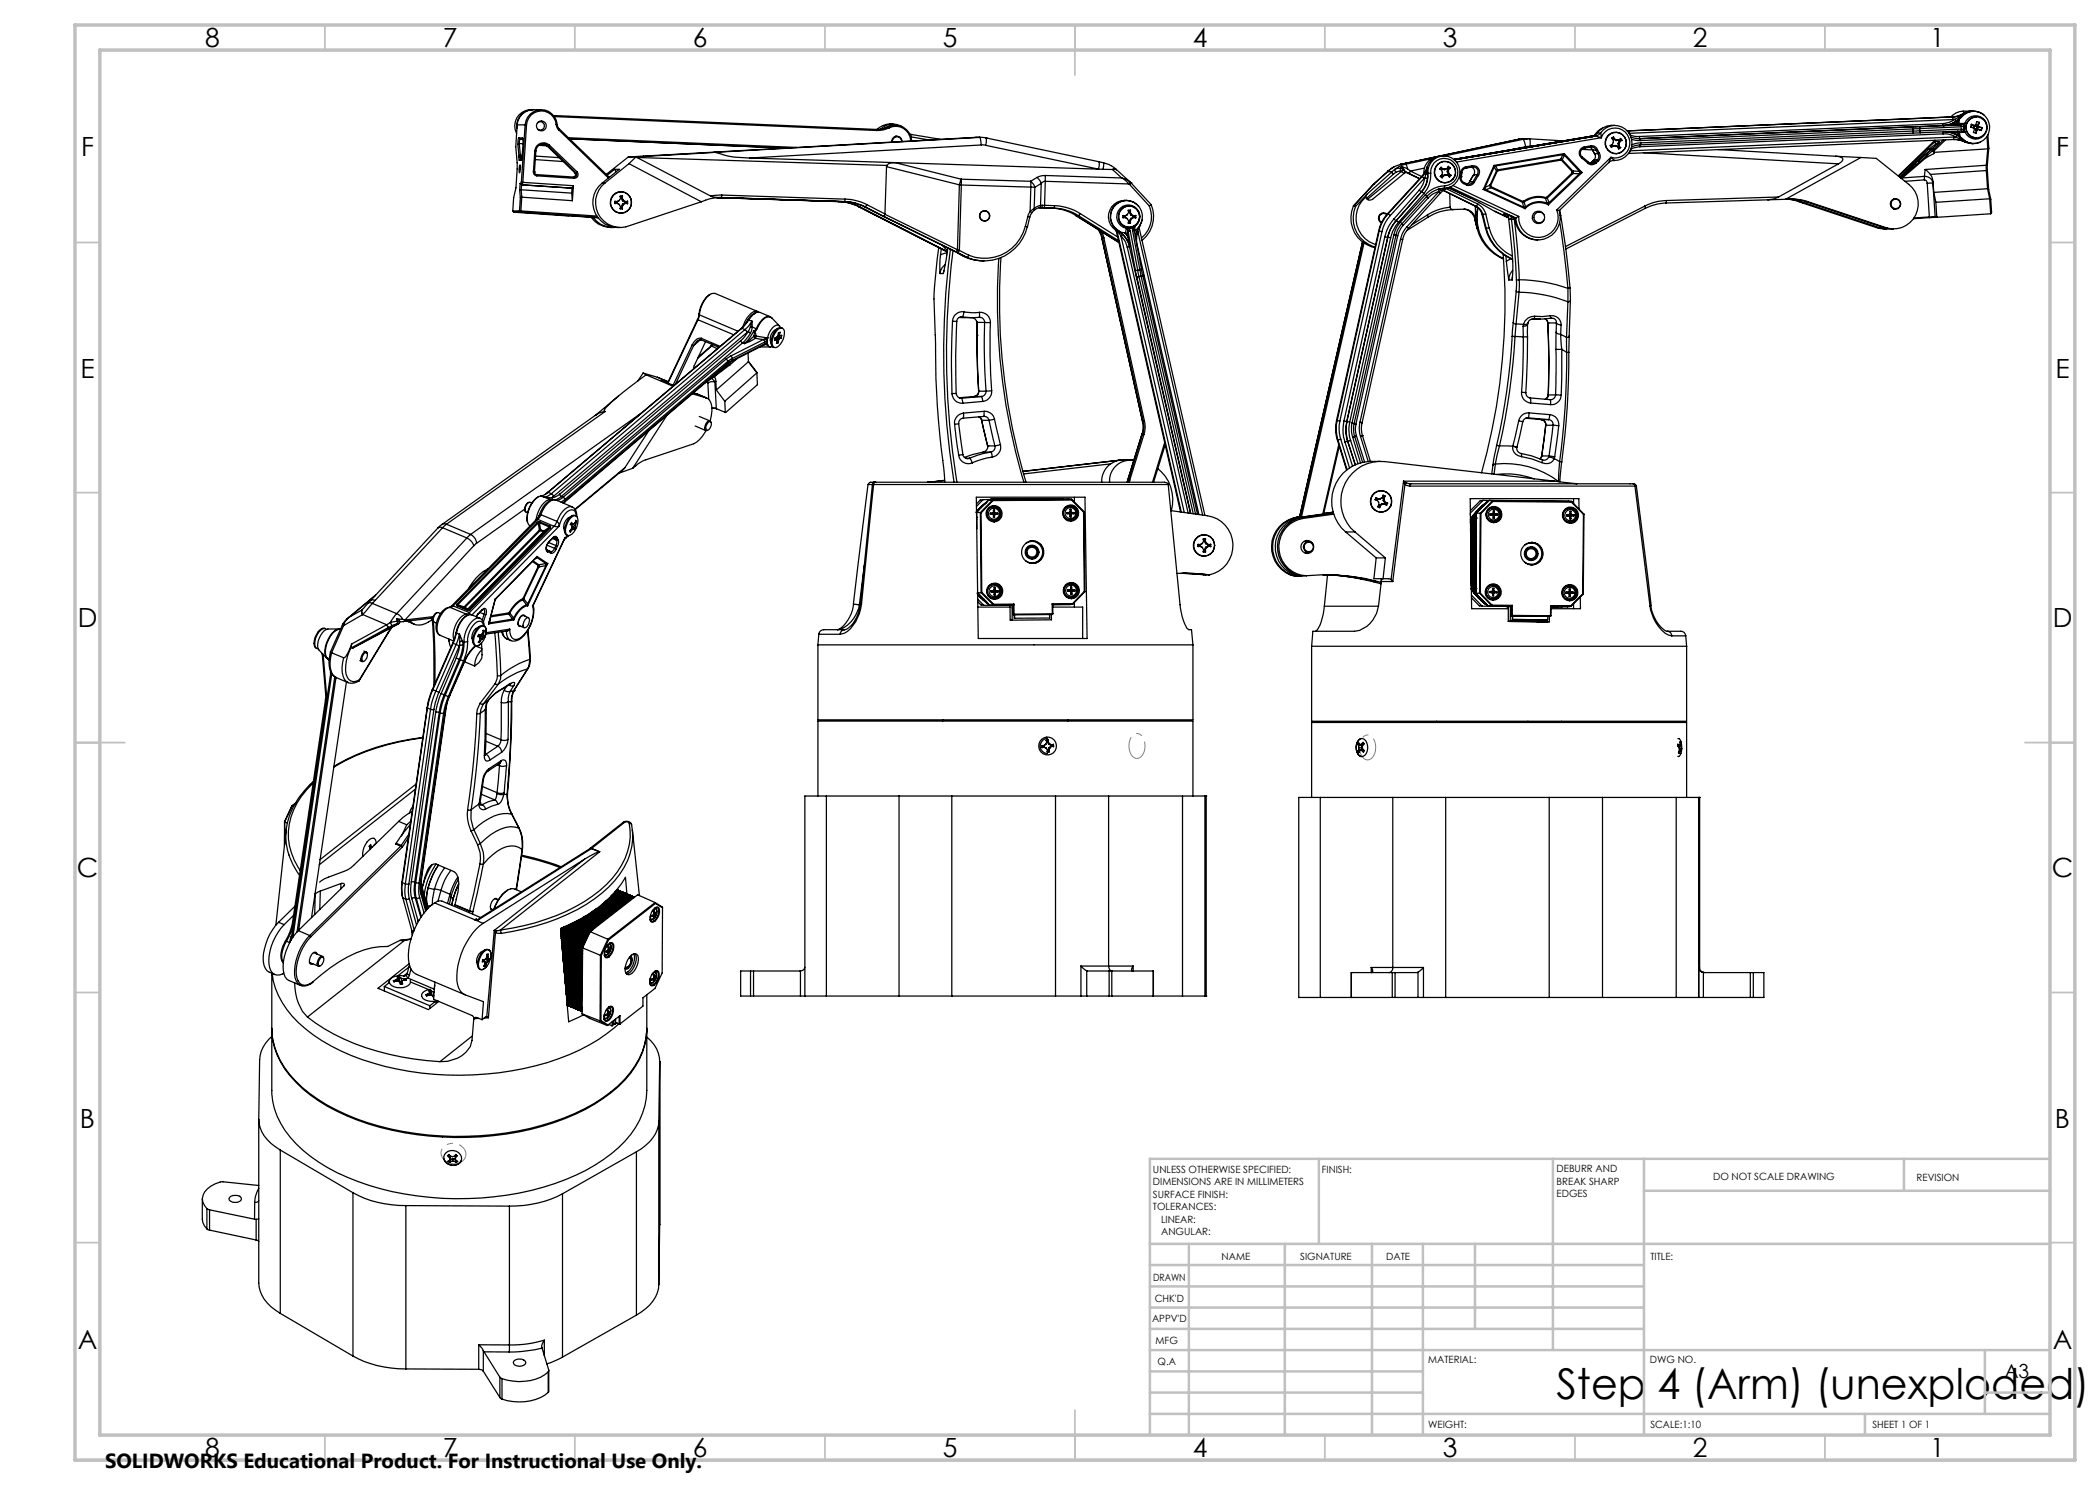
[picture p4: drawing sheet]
<svg xmlns="http://www.w3.org/2000/svg" width="420mm" height="297mm" viewBox="0 0 420 297" stroke-linecap="round" stroke-linejoin="round" font-family="sans-serif">
<defs><g id="words">
<text font-size="8.5" x="311.3" y="279.7">Step 4 (Arm) (unexploded)</text>
<g font-size="5.3">
<text x="41" y="9.5">8</text>
<text x="88.5" y="9.5">7</text>
<text x="138.5" y="9.5">6</text>
<text x="188.5" y="9.5">5</text>
<text x="238.5" y="9.5">4</text>
<text x="288.5" y="9.5">3</text>
<text x="338.5" y="9.5">2</text>
<text x="386" y="9.5">1</text>
<text x="16.2" y="31.2">F</text>
<text x="411.2" y="31.2">F</text>
<text x="16.1" y="75.5">E</text>
<text x="411.1" y="75.5">E</text>
<text x="15.5" y="125.5">D</text>
<text x="410.5" y="125.5">D</text>
<text x="15.4" y="175.5">C</text>
<text x="410.4" y="175.5">C</text>
<text x="16" y="225.5">B</text>
<text x="411" y="225.5">B</text>
<text x="15.5" y="269.7">A</text>
<text x="410.5" y="269.7">A</text>
<text x="41" y="291.5">8</text>
<text x="88.5" y="291.5">7</text>
<text x="138.5" y="291.5">6</text>
<text x="188.5" y="291.5">5</text>
<text x="238.5" y="291.5">4</text>
<text x="288.5" y="291.5">3</text>
<text x="338.5" y="291.5">2</text>
<text x="386" y="291.5">1</text>
</g>
<text font-size="4.1" x="21" y="293.7">SOLIDWORKS Educational Product. For Instructional Use Only.</text>
<text font-size="3.9" x="400.9" y="275.5">A3</text>
<g font-size="2">
<text x="230.6" y="234.6">UNLESS OTHERWISE SPECIFIED:</text>
<text x="230.6" y="237.1">DIMENSIONS ARE IN MILLIMETERS</text>
<text x="230.6" y="239.6">SURFACE FINISH:</text>
<text x="264.4" y="234.6">FINISH:</text>
<text x="311.3" y="234.5">DEBURR AND</text>
<text x="311.3" y="237">BREAK SHARP</text>
<text x="311.3" y="239.5">EDGES</text>
<text x="342.6" y="236">DO NOT SCALE DRAWING</text>
<text x="383.3" y="236.2">REVISION</text>
<text x="230.6" y="242.1">TOLERANCES:</text>
<text x="232.2" y="244.6">LINEAR:</text>
<text x="232.2" y="247.1">ANGULAR:</text>
<text x="244.3" y="252">NAME</text>
<text x="260" y="251.9">SIGNATURE</text>
<text x="277.2" y="251.9">DATE</text>
<text x="330.1" y="251.9">TITLE:</text>
<text x="230.6" y="256.1">DRAWN</text>
<text x="230.9" y="260.3">CHK'D</text>
<text x="230.4" y="264.4">APPV'D</text>
<text x="231.1" y="268.8">MFG</text>
<text x="231.5" y="273">Q.A</text>
<text x="285.6" y="272.5">MATERIAL:</text>
<text x="330" y="272.5">DWG NO.</text>
<text x="285.6" y="285.5">WEIGHT:</text>
<text x="330.1" y="285.6">SCALE:1:10</text>
<text x="374.5" y="285.6">SHEET 1 OF 1</text>
</g>
</g></defs>
<path d="M91.4 232.7a1.95 1.95 0 0 0 1.8-1.9 1.95 1.95 0 0 0-1.7-2 2.26 2.26 0 0 0-3.3 2.1 2.67 2.67 0 0 0 3.2 1.8" fill="none" stroke="#808080" stroke-width=".2" stroke-dasharray="15.2 1.3 1.3 1.3" stroke-dashoffset="10" stroke-linecap="butt"/>
<path d="M226.9 151.6a3.1 3.1 0 0 1 .1-4.8 1.75 1.75 0 0 1 2 1.9 2.37 2.37 0 0 1-1.6 3l-.5-.1M274 151.9a3.1 3.1 0 0 0-.1-4.8 1.75 1.75 0 0 0-1.9 1.9 2.37 2.37 0 0 0 1.6 3l.4-.1" fill="none" stroke="#808080" stroke-width=".2" stroke-dasharray="15.2 1.3 1.3 1.3" stroke-dashoffset="10.6" stroke-linecap="butt"/>
<g fill="none" stroke="#c0c0c0" stroke-width=".35">
<path d="M65 5v5M115 5v5M165 5v5M215 5v10M265 5v5M315 5v5M365 5v5M15 48.5h5M410 48.5h5M15 98.5h5M410 98.5h5M15 148.5h10"/>
<path d="M405 148.5h10M15 198.5h5M410 198.5h5M15 248.5h5M410 248.5h5M65 287v5M115 287v5M165 287v5M215 282v10M265 287v5M315 287v5M365 287v5"/>
</g>
<g fill="none" stroke="#c0c0c0" stroke-width=".5">
<path d="M263.8 231.8v17M310.6 231.8v38.2M328.8 231.8v55.2M328.8 238.2h81.2M380.8 231.8v6.4M410 231.8h-180v55.2M230 248.8h180M230 257.3h98.8M230 253h98.8M237.8 248.8v38.2M257 248.8v38.2M274.4 248.8v38.2"/>
<path d="M284.6 248.8v38.2M295 248.8v17M230 265.8h98.8M230 261.5h98.8M230 278.5h54.6M230 274.3h54.6M230 270h180M397 278.5h13M397 270v12.8M230 282.8h180M373 282.8v4.2"/>
</g>
<path d="M15 5h400v287h-400zM20 10h390v277h-390z" fill="none" stroke="#c0c0c0" stroke-width=".7"/>
<g fill="none" stroke="#000" stroke-width=".25">
<path d="M103.4 25.7a3.3 3.3 0 0 1 3.1-3.8 3.2 3.2 0 0 0-3.2 4.8M103.4 25l-.2 4.3 .2 4.2a25.1 25.1 0 0 1-.7 6l-.1 2.7M103.4 25h1.9M103.6 28.9l.2 2.3M103.8 27.6l-.2 1.3M103.8 27.6h.7M103.8 27.6l.2 .3M103.8 31.2v.3M103.8 31.5l.1 .6M103.9 32.1h.3M103.9 28.7l-.3 .2M103.9 28.7l.2 2.3"/>
<path d="M103.9 28.7h.7M103.9 38l.2 1.5M104 33l.1 .5-.2 1.1-.1-.8zM104 27.9l-.1 .8M104 27.9h.6M104 36.7h.2M104 36.7l-.1 1.3M104 36.7l.3 .3M104.1 31.5v.3M104.1 31v.5M104.1 39.5l-.2 2.7 .2 .2M104.1 31.5h-.3"/>
<path d="M104.1 31l-.3 .2M104.1 31.5h.3M104.1 31h.4M104.1 31.8h.3M104.1 31.8l-.2 .3M104.2 36.7l.3 .3M104.2 38l.2 1.4M104.2 38h-.3M104.2 38l10.1 .6M104.3 36.3l-.1 .4M104.3 36.3l.3 .2M104.3 32l-.1 .1"/>
<path d="M104.3 37l10.2 .6M104.3 37h.2M104.3 37l-.1 1M104.4 39.4l-.2 2.8M104.4 39.4l-.3 .1M104.4 39.4l10.1 .7M104.5 27.6l.1 1.3-.2 2.6-.2 .6M104.5 27.6v.1M104.6 36.5l10.1 .6M104.6 36.5l-.1 .5M105.3 25l-.7 11.5M106.7 34.4a.73 .73 0 0 0 .7 .8"/>
<path d="M106.7 34.4h.2M106.9 34.4h.1M106.9 34.4a.48 .48 0 0 0 .5 .5M107 30.2h.2M107 30.2l-.3 4.2M107.1 31.9l5.5 .4M107.1 31.2l4.8 .3M107.2 30.2l-.3 4.2M107.4 34.9v.3M107.4 34.9l7.4 .5M107.4 35.2l7.4 .5M107.5 24.5a.82 .82 0 0 1 1.1 .1 .82 .82 0 0 1 0 1.1 .82 .82 0 0 1-1.1 .1"/>
<path d="M107.8 29.1l1.6 .1M108.2 21.9a5.2 5.2 0 0 0-3.8 .9l-.8 1.4-.2 .8M108.5 28.8l.9 .4M109.4 29.2h.1M109.4 29.2h.3M109.4 29.2l5.6 5.4M109.7 29.2a1.48 1.48 0 0 0-1.6-.3 1.48 1.48 0 0 0-.9 1.3M109.7 29.2l5.5 5.4M109.9 29a1.74 1.74 0 0 0-1.8-.3 1.74 1.74 0 0 0-1.1 1.5M109.9 29l-.2 .2M109.9 29l5.5 5.4M110.7 23.1l64.6 2.8"/>
<path d="M110.9 23.3l64.4 2.8M111.2 24.9a2.97 2.97 0 0 0-3-2.7 2.97 2.97 0 0 0-2.9 2.8M111.2 24.9l.1 .5 .5 .6M111.2 24.9h.2M111.4 24.9a3.2 3.2 0 0 0-3.2-3 3.2 3.2 0 0 0-3.2 3.1l-.7 11.3M111.4 24.9l.1 .4 .4 .5M111.8 26l9.9 9.6M111.9 25.8l9.9 9.7M111.9 25.8l-.1 .2M113.7 27.5l45.6 2M113.9 27.8l43.4 1.8M114.3 38.6l.2 1.5"/>
<path d="M114.5 37.6h-.1l-.1 1M114.7 37.1l-.2 3M114.7 37.1l-.2 .5M114.8 35.4v.3M115 34.6a.49 .49 0 0 1 .1 .5 .49 .49 0 0 1-.4 .3M115 34.6h.2M115.2 34.6a.49 .49 0 0 1 .1 .5 .49 .49 0 0 1-.5 .3M115.4 34.4a.76 .76 0 0 1 .2 .8 .76 .76 0 0 1-.8 .5M115.4 34.4l-.2 .2M120.5 36.6a5 5 0 0 0-1.6 5.8 5 5 0 0 0 5.1 3.1M120.5 36.6h.5M121 36.6a5 5 0 0 0-1.4 6.1 5 5 0 0 0 5.6 2.7l15.1-5"/>
<path d="M122.9 33.9h1l-3.4 2.7M122.9 33.9l-1.5 1.2M122.9 33.9l.4 .4M124 39.3h.3M124.2 39.6l.3 .5M124.3 39.3l-.1 .3M124.4 39.6l.3 .5M124.4 39.6h-.2M124.5 39.2h-.5a.69 .69 0 0 1-.1 .9M124.5 39.2l-.1 .4M124.5 39.2l-.2 .1M125.7 31.4l-4.5 3.5"/>
<path d="M125.7 31.4h1.5M125.8 32.7l-4.8 3.9M125.8 32.7l14.5 7.7M127.2 31.4l-1.4 1.3M127.2 31.4l.2 .1M127.4 31.5l14.7 7.7M127.4 31.5l50 1.6M142.1 39.2l.7 .2 .9 .1M142.9 30.5l1.1 .2a15.6 15.6 0 0 0 5.9 .9M143.3 39.5l25.6 .8M143.4 39.5l24.4 .8M143.7 39.5a8.9 8.9 0 0 0-3.4 .9"/>
<path d="M143.7 39.5h.6M143.8 39.5h.5M144.4 39l-2.3 .2M144.4 39l-.1 .5M144.4 39l24.6 .8M149.9 31.6l69.8 2.2M169 39.8a10.8 10.8 0 0 1 4.4 1.1M169 39.8l-.1 .5M175.3 25.9v.2M177.3 33.3l-.3 9.5M177.3 33.3l14.6 3.7M177.4 33.1l-.1 .2"/>
<path d="M177.4 33.1l.3-.4 1.3-.2 13.2 3.3M177.7 25.4l-1.5 .5h-.9M177.7 25.4l-1.6 .5h-.7M177.7 25.4a3.2 3.2 0 0 1 4.6 2.8M177.7 25.4l.1 .2M177.8 25.6a5.2 5.2 0 0 1-2.5 .5M177.8 25.6a3 3 0 0 1 4.4 2.6M178.6 24.8a3.9 3.9 0 0 0-3.2 1.1M179.1 27.2h.3M179.1 25a3.3 3.3 0 0 0-2.2 .6M180.3 28.3a.94 .94 0 0 0-1-.9 .94 .94 0 0 0-.8 1M180.4 25.3a3.4 3.4 0 0 0-4.3 .6"/>
<path d="M180.4 28.3a1.05 1.05 0 0 0-1.1-1.1 1.05 1.05 0 0 0-1 1.2M182 26.8l.4 .1M182.2 27.4l3.7 .6M182.4 26.9l-.3 .2M182.4 26.9l5.7 1M191.9 37h.4M191.9 37l-.4 12.9M192.2 35.8l-.3 1.2M192.2 35.8l.1 1.2M192.2 35.8l13.9 .5M192.3 37l-.4 13.1M192.3 37l13.9 .4"/>
<path d="M195 27.5h.3M195 27.5h1.2M195 27.5l-69.3 3.9M195.9 27.5l-68.7 3.9M195.9 27.5l.4 1.5M195.9 27.5l1.3 .1M196.3 29l.8 .1M196.3 29l-46.4 2.6M197.1 29.1l22.6 4.7M197.2 27.6h.1M197.2 27.6l.1 .6-.2 .9M197.2 27.6l22.6 4.7"/>
<path d="M206.1 36.3l.1 1.1M206.1 36.3l.7 .6 .2 .6M206.2 37.4l.8 .1M206.2 37.4l-.2 4.9M207 37.5l-.2 4.2M207.4 35.5l.6 .7 .2 .5M207.4 35.5l-1.3 .8M208.2 36.7l-1.2 .8M208.2 36.7l-.1 4.4M209 35.1h-.6l-1 .4M209 35.1l.1 1.2M209 35.1l15.3 .5"/>
<path d="M209.1 36.3l-.6 .1-.3 .3M209.1 36.3l-.2 4.8M209.1 36.3l16.7 .5M219.7 33.8l.9 .1M219.8 32.3l.1 .7-.2 .8M219.8 32.3l.9 .3M220.6 33.9h1.9M220.7 32.6l1.4 .5M220.7 32.6l-.1 1.3M222.2 33.1l1.1 .8-.3-.1-.5 .1M222.5 33.9h.1M222.5 33.9h.8l2.7 2.5"/>
<path d="M222.5 33.9l1.8 1.7M224.3 35.6l.7 .4 .8 .8M224.3 35.6l1 .3 .7 .5M225.8 36.8l.1 .1M225.9 36.9l4 4.3M226 36.4l-.2 .4M226 36.4l.2 .2M226.2 36.6h.1M226.2 36.6l-.3 .3M226.2 36.6l4 4.3M273.2 39.4l.1 .3M273.2 39.4a5.5 5.5 0 0 0 1.9 9.5"/>
<path d="M273.3 39.7l.2 .2M273.4 38.9l-.2 .5M273.4 38.9l-2.3 2.3M274.7 36.9h.1M274.7 36.9l-4 4.3M274.8 36.7l-.1 .2M277.5 34.3h.1M277.5 34.3l-2.6 2.4M277.5 34.3l-2.8 2.6M277.5 34.3h.9M278.4 34.3v.4l.2 .2M278.4 34.3l-5 4.6"/>
<path d="M278.6 34.9l-5.3 4.8M278.7 33.4l-1.2 .9M279 33.8v.4l.2 .3M279 33.8l-.6 .5M279.2 34.5l-.6 .4M280.1 34.2l-.9 .3M280.1 34.2l.2 .1M280.1 33.7h-.6l-.5 .1M280.1 33.7v.5M280.1 33.7l.6 .3M280.2 32.8h.9M280.2 32.8a6.2 6.2 0 0 0-2.7 1.5"/>
<path d="M280.3 34.3l-6.8 5.6M280.3 33.3l1.2 .5M280.3 33.3l-.2 .4M280.3 33.3l.7 1M280.7 34l-.4 .3M280.7 34l.3 .5-.3 .1-.4-.3M280.9 34.6l-6.2 5.1a1.05 1.05 0 0 1-1.2 .2M281 34.3l.8 .4M281 34.3l.1 .1M281.1 34.4l2.8 1.4M281.1 32.8l-1.3 .5-.8 .5M281.1 32.8l.4 1"/>
<path d="M281.1 34.4l-.1 .2M281.5 33.8l.6 .4M281.8 34.7l2.2 1M282.1 34.2l-.3 .5M282.1 34.2l2.2 1.1M283.8 38l.5 .3M283.8 38l-5 5.8M284.3 38.3h.1M284.3 38.3l.5 .4M284.3 38.3l-5.1 5.8M284.3 35.3l-6.8 7.5M284.3 35.3h.1"/>
<path d="M284.4 35.3l.5 .4M284.4 35.3l-6.8 7.5M284.8 38.7l-5.1 5.7M284.9 35.7l-6.8 7.4M284.9 33.6l-2.8 .6M284.9 35.6v.1M284.9 35.6a4.3 4.3 0 0 1-1.1 2.4M284.9 35.6l.6 .1M285.1 38.9l.3 .4-5 5.5M285.1 38.9l-5 5.5M285.2 34.9l-.3 .7M285.3 39.3l.3 .3"/>
<path d="M285.4 33.4l-.4 1-.7 .9M285.4 33.4h.1M285.5 35.7a4.7 4.7 0 0 1-1.2 2.6M285.5 34.7v1M285.5 33.4v1.3M285.5 34.7l-.3 .2M285.5 33.4l-.3 1.5M285.5 33.4l-.3 .8-.8 1.1M285.5 34.7h.1M285.6 34.7a5.1 5.1 0 0 1-1.3 3.6M285.6 34.7a3.2 3.2 0 0 1 3-3.5 3.2 3.2 0 0 1 3.4 3.1 3.2 3.2 0 0 1-3.1 3.4M285.6 39.6l-5 5.5"/>
<path d="M286.1 34.6a5.8 5.8 0 0 1-1.3 4.1M286.1 34.6a2.73 2.73 0 0 1 2.6-2.9 2.73 2.73 0 0 1 2.9 2.6 2.73 2.73 0 0 1-2.7 2.9M286.1 34.6l-.5 .1M286.5 31.7l-5.4 1.1M287.1 31.5a3 3 0 0 0-2.3 3.2M287.7 37.8l.1 .5M287.8 38.3a4.5 4.5 0 0 0-2.2 1.3M287.8 38.3h.1M287.8 38.3l.2 .4M287.8 38.3l-6.4 7M287.9 33.8l.4 .2M288 37.8h.1"/>
<path d="M288 38.7l-6.3 7M288.1 35.3l.3 .3M288.1 35.3h.1M288.1 35.3l.2 .2M288.1 33.5l.3 .3M288.3 34l.2 .5-.1 .5M288.3 35.5l.1 .1M288.4 33.8l.5 .1M288.4 35l-.3 .3M288.5 35.1l.2 .1M288.5 35.1l-.2 .4M288.5 33.8h.5"/>
<path d="M288.5 33.8v-.1a.22 .22 0 0 0-.4-.2 .22 .22 0 0 0 0 .4l.2 .1M288.5 33.8h-.1M288.6 38l-.8 .3M288.6 38.1l6.5 3.2M288.7 35.2l-.3 .4M288.7 38.1l6.5 3.2M288.7 37.7l-.1 .3M288.8 31.2a3.2 3.2 0 0 0-3.4 2.2M288.8 37.7l-1.1 .1M288.9 37.7a5 5 0 0 0-3.5 1.6M288.9 37.2a5.4 5.4 0 0 0-3.8 1.7M288.9 37.2v.5"/>
<path d="M289 34.9l-.5 .2M289 34.9l.1 .1M289 34.9l.6 .2M289 33.8l-.1 .1M289.1 35l-.4 .2M289.1 35l.5 .1M289.2 37.7l6.4 3.1M289.4 37.6l-1.4 1.1M289.5 34.4h.2M289.5 34.4l.1 .5M289.5 33.7l-.5 .1M289.5 33.7l-.6 .2"/>
<path d="M289.5 33.8v.6M289.5 33.8l.2 .1M289.6 37.5l-1 .5M289.6 33.4l.2 .2M289.6 34.9l.3 .2M289.7 34.4l.1 .5M289.7 37.5l4.4 2.1M289.7 33.9v.5M289.8 33.6l-.3 .2M289.8 33.6h.3M289.8 34.9l.4 .2M289.8 34.9h-.2"/>
<path d="M289.9 35.1h.3M289.9 35.1l-.1 .2M289.9 38.7l.1 2.7M290 37.4h.1M290 37.4l13.1 6.2M290.1 33.6l-.4 .3M290.1 33.6l-.4-.3-.2 .4M290.2 35.1l-.3 .3-.3-.3M290.6 37.1l13.1 6.2M290.8 31.9h.2M290.8 31.9h.3M291.4 31.9h-.4"/>
<path d="M291.4 31.9h.1M292.1 35.3a1.23 1.23 0 0 0 .6 1.4M292.1 35.3h.1M292.2 34.5l-.1 .8M292.2 34.5h.2M292.2 35.3h.1M292.2 35.3a1.03 1.03 0 0 0 .6 1.2M292.4 34.5l-.2 .8M292.7 36.7l.6 .3M292.8 36.5l-.1 .2M292.8 36.5l.5 .3M293.2 33.4a1.23 1.23 0 0 0-1 1.1"/>
<path d="M293.2 33.6h.1M293.2 33.6a.99 .99 0 0 0-.8 .9M293.2 33.4v.2M293.3 36.8v.2M293.9 36.3l-.5 .5M293.9 36.3h.1M293.9 36.3h.7M294.1 39.6l4.9 2.7M294.1 39.6h.1M294.3 33.4l.1 .1a1.01 1.01 0 0 1 .3 1.5M294.5 33.2a1.26 1.26 0 0 1 1.2 .5 1.26 1.26 0 0 1 0 1.4M294.5 33.4h.1"/>
<path d="M294.5 33.4a1 1 0 0 1 1 .5 1 1 0 0 1 0 1.1M294.5 33.2v.2M294.5 33.4l-1.3 .2M294.5 33.2l-1.3 .2M294.6 36.3a1 1 0 0 1-1.3 .5M294.6 36.3l.3 .1M294.7 35l-.8 1.3M294.7 35h.1M294.7 35h.8M294.9 36.4a1.16 1.16 0 0 1-1.6 .6M295.5 35l-.9 1.3M295.5 35l.2 .1"/>
<path d="M295.7 35.1l-.8 1.3M296.7 37.9l.5 .1M296.7 37.9l8.3 3.8M297 37.5l-.3 .4M297 37.5l.2 .5M297.2 38l7.5 3.4M298 37l.2 .5M298 37l.1 .1M298 37l-1 .5M298.1 37.1l.1 .3M298.2 37.5l-1 .5M298.2 37.5l6.3 2.9"/>
<path d="M298.2 37.4v.1M298.2 37.4l6.4 2.9M298.8 33.1v.3M298.8 33.1l.3 .1M298.8 33.1l-2.1 4.8M298.8 33.4l-1.8 4.1M298.8 33.4l.5 .8M299.1 33.2l-.3 .2M299.1 33.2l.4 .8M299.3 34.2l.1 .1M299.3 34.2l-1.3 2.8M299.4 34.3l-1.3 2.8"/>
<path d="M299.5 34l-.2 .2M299.5 34l.1 .1M299.6 34.1l-.2 .2M303.7 27.9h.1M303.7 27.9h.9M303.7 27.9l-23.5 4.9M304.6 27.9l.3 .4 .3 1M304.6 27.9l-15.6 3.3M305.2 29.3l-2.8 .6M305.6 27.8l-1.9 .1M305.9 27.8l-1.3 .1M305.9 27.8l.1 1.5"/>
<path d="M305.9 27.8l6.9 .4M306 29.3h-.8M306 29.3h.2M309.1 39.7l.3 .9M309.1 39.7a4.9 4.9 0 0 0-4.3 .7M309.1 39.5a5.1 5.1 0 0 0-4.4 .7M309.1 39.5v.2M309.3 39.5h-.2M309.3 39.5l.2 .1M309.5 39.6l.3 1M309.5 39.6l-.4 .1M312.1 31.9l.1 .1"/>
<path d="M312.1 31.9l.4 .1M312.1 31.9l-12.6 2.1M312.2 32l.1 .1M312.2 32l-12.6 2.1M312.3 32.1l2.1 2.2M312.5 32l-.2 .1M312.5 32l2.1 2.2M312.6 30.9l.3 .1M312.6 30.9l-13.5 2.3M312.6 30.9l-.5 1M312.8 30.7l-.2 .2M312.8 30.7l.1 .3"/>
<path d="M312.8 30.7l3.6 3.8M312.8 30.7l-14 2.4M312.9 31l-.4 1M312.9 31l3 3.3M314.4 34.3v.3M314.4 34.6l.2 .1M314.4 34.6l-5.1 4.9M314.6 34.2v.5M314.6 34.2l-.2 .1M314.6 34.7l-5.1 4.9M314.6 34.7h1.3M314.6 34.2l1.3 .1"/>
<path d="M315.9 34.3l.5 .2M315.9 34.3v.4M315.9 34.7l-6.1 5.9M316.3 31.6l1.2 1M316.4 29.9l2.1 .1M316.4 34.5l-.5 .2M316.4 34.5l-6.7 6.5M316.4 31.4l-.1 .2M316.4 31.4l1.3 1.1M316.9 29.4a1.25 1.25 0 0 0-1 .9 1.25 1.25 0 0 0 .4 1.3M316.9 29.6h.1M316.9 29.6a1 1 0 0 0-.8 .8 1 1 0 0 0 .3 1"/>
<path d="M316.9 29.4v.2M317.7 32.5l-.2 .1M317.9 27.4h.1M317.9 29.5l.6 .5M318.1 29.2a1.22 1.22 0 0 1 1.4 .7M318.1 29.4h.1M318.1 29.4a.96 .96 0 0 1 1.1 .6M318.1 29.2v.2M318.1 29.4l-1.2 .2M318.1 29.2l-1.2 .2M318.2 27.3l-.3 .1M318.2 27.3h.4"/>
<path d="M318.3 27.3h.1M318.3 32.4l-.3 .2M318.3 32.4h.1M318.3 32.4h.7M318.5 27.3h-.2M318.5 30l.4 .7M318.5 30h.1M318.5 27.2l-27.7 4.7M318.5 27.2h.6M318.5 30h.7M318.6 27.3h-.1M318.6 27.3h.1"/>
<path d="M318.8 32h.1M318.8 32l-.5 .4M318.8 32h.7M318.9 30.7a.94 .94 0 0 1-.1 1.3M318.9 30.7h.1M318.9 30.7h.7M319 32.4a.98 .98 0 0 1-1.3 .1M319 32.4l.2 .2M319.1 27.2l1.2 .3M319.1 27.2l-28.2 4.8M319.2 32.6a1.24 1.24 0 0 1-1.7 0M319.2 30l.4 .7"/>
<path d="M319.5 29.9l.3 .7M319.5 29.9l-.3 .1M319.5 32l.2 .2M319.5 26.6l-.3 .3-.7 .3M319.5 32l-.5 .4M319.5 26.6h.6M319.6 30.7a.99 .99 0 0 1-.1 1.3M319.7 32.2l-.5 .4M319.8 30.6a1.25 1.25 0 0 1-.1 1.6M319.8 30.6l-.2 .1M320.1 26.6l.2 .9M320.1 26.6l-.4 .4-.6 .2"/>
<path d="M320.1 26.6a3.5 3.5 0 0 1 6 .5 3.5 3.5 0 0 1-3.3 5M320.3 27.5a2.97 2.97 0 0 1 3.7-1.7 2.97 2.97 0 0 1 1.8 3.7 2.97 2.97 0 0 1-3.6 2M320.3 27.5l-29 4.9M320.5 25.6a3 3 0 0 0-1.6 1.5M321.8 32.5h.1M321.8 32.5l-9.9 9.6M322.2 31.5l.6 .6M322.2 31.5l-.4 1M322.2 31.5l-10.8 10.5M322.3 27.7h.1a.88 .88 0 0 1 0 1.2M322.4 28.9v.1a.22 .22 0 0 0-.3 .2 .22 .22 0 0 0 .4 .1l.1-.1M322.4 28.9l-.3 .2"/>
<path d="M322.5 29.1l-.3 .3M322.5 29.1l.1 .1M322.6 27.5l.1 .3M322.6 27.5l-.3 .2M322.7 32.1h.2M322.7 27.4l.2 .4M322.7 27.4l-.4 .3M322.7 27.8l.5 .3M322.7 27.4l-.1 .1M322.8 32.1l-.7 .1-.3 .3M322.9 27.8l.5 .2M322.9 27.8h-.2"/>
<path d="M322.9 25.1a3.7 3.7 0 0 0-3.4 1.5M323 29.1h-.5M323 29.1l.1 .1M323 29.1l.6 .3M323.1 29.2h-.5M323.1 29.2l.5 .2M323.4 28l-.2 .1M323.6 29.4l.1 .2a.18 .18 0 0 0 .2 .2 .18 .18 0 0 0 .1-.2l.1-.1M323.6 28.7v.5M323.6 28.7h.2M323.6 29.2l.3 .3M323.8 28.7v.5"/>
<path d="M323.8 29.2l.3 .3M323.8 28l.3-.3 .3 .4M323.8 28h-.4M323.8 28l-.6 .1M323.8 29.2h-.2M323.8 28.2l-.2 .5M323.8 28.2l.2 .1M323.9 29.5h.2M323.9 29.5l-.2 .2M324 28.3l-.2 .4M324 27.8l.2 .2M324.2 28l-.4 .2"/>
<path d="M324.2 28l.2 .1M324.4 28.1l-.4 .2M325.4 26.2h.3l.1 .4M325.7 30.7h.2M325.9 30.3v.4M326 27l.9 .3h1M326.2 27.4l1.8 .3M326.3 27.9l1.8 .2M327.8 27.7h.2M328 29.3l-1.8 .5M328 29v.3M328 27.7l.1 .4"/>
<path d="M328.1 29l-1.8 .4M328.1 28.6v.4M328.1 28.6l-1.7 .4M328.7 30.5l39 2.3M343.6 29.9l23.5 1.4M353.6 40l-20.4 .6M355.7 39.4l-1.1 .4-1 .2M355.7 39.4l-22.4 .7M357.1 39.9a10.5 10.5 0 0 1 4.4 .4M357.1 39.9l-3.5 .1M357.6 39.8l2.2 .5M357.7 39.8l2.5 .5"/>
<path d="M358.2 39.8l2.1 .3 .8 .2M367.1 31.3h.5a.89 .89 0 0 1 1 .6 1.4 1.4 0 0 1-.9 .9M367.1 31.3l5.1 .2M367.7 32.8l-12 6.6M372.2 31.5l3 .2 6.5 5.2a5 5 0 0 1 1.5 6 5 5 0 0 1-5.7 2.7M372.2 31.5l-15.1 8.4M378.7 39.8h.4M380.4 35.4l-.2 .2M380.4 35.4l.1 .2M380.5 35.6l-.2 .1M382.6 26.6l-54.5 2.4M382.7 26.2l-.1 .4"/>
<path d="M382.7 25.8l-54.6 2.3M382.7 25.8v.4M382.7 26.2l-54.6 2.4M382.9 32.8h.1M382.9 32.8l-2.8 2.7M383.6 32.2l-.7 .6M383.6 32.2h.1M384 25.3l-1.4 .1 .1 .4M384 25.3v.4M384 26.2v.4M384 25.7l-1.3 .1M384 26.2h-1.3"/>
<path d="M384 25.7v.5M384 26.6h-1.4M384.9 35.3a1.62 1.62 0 0 1 1.7 1.3M384.9 36a.61 .61 0 0 1 .5 .7M384.9 35.3v.7M384.9 35.3l-4.4 .3M384.9 36l-3.9 .3M385 33.9l1.1 1M385 33.9l-.1 1.4M385.2 31.6l-4.7 4M385.4 36.7l.5 6.7M385.5 29.7l.2 .1"/>
<path d="M385.5 29.7l-5.7 5.6M385.6 30.9l-5.2 4.5M385.6 30.9l-.4 .7M385.7 29.8l-5.7 5.7M386.1 34.9l.3 .6 .2 .8M386.3 30.3l-.7 .6M386.3 30.3l.5-.2v.6M386.4 29.8h-.7M386.5 29.7h.1M386.5 29.7l-2.9 2.5M386.6 36.6l-1.2 .1M386.6 36.6l.4 6.7"/>
<path d="M386.6 36.3v.3M386.6 36.3l.2 2.2M386.8 30.7l-1.6 .9M386.8 38.5l.4 2M386.8 30.5v.2M387 28l-7.3 7.2M387.1 28.3l-1.6 1.4M387.1 28.3l-.1 .2 .3 .2M387.1 28.3h.7M387.3 28.7h.2M387.3 28.7l-1.6 1.1M387.6 28.7l-1.1 1"/>
<path d="M387.8 28.3l-.3 .4M387.8 28.3l-.2 .4M388.5 24.7l.1 .4M388.5 24.7l-60.6 2.6M388.6 25.1l-60.6 2.6-.1-.4M388.6 26.8a3.9 3.9 0 0 1 2.5 .6M388.6 25.1h.1M388.6 26.8l-60.6 2.5M388.7 26.4l-.1 .4M388.7 28l-2.4 2.3M388.9 26.3l2.6 .3M389.1 28l-2.3 2.2v.3"/>
<path d="M390.5 23.4l.1 .5M390.5 23.4l-64.9 2.8M390.6 23.9l-64.8 2.8M390.7 27.9h.9l1.5 .5M390.7 27.9l-64.8 2.8M390.7 27.4h.4M390.7 27.4v.5M390.7 27.4l-64.7 2.8M390.8 27.9h.7l1.4 .5M390.8 26.3h.1M391 23.9h-.4M391 23.9a4.6 4.6 0 0 1-2.5 .8"/>
<path d="M391 23.9l.3 .3M391.1 27.4l.9 .4M391.3 24.2a5.1 5.1 0 0 1-2.7 .9M391.4 24.6l-1.4 .4-1.3 .1M391.4 24.6v.4M391.4 24.6l.4 .1M391.4 27.1l-1.3-.6-1.1-.2a5.3 5.3 0 0 1 3 1.1M391.4 27.1l.9 .7M391.4 27.1l-.3 .3M391.4 25l-2.7 .1M391.5 26.6l.4 .7M391.5 26.2v.4"/>
<path d="M391.5 26.2l.3 .3M391.8 24.7l-.4 .3M391.8 24.7h1.2M391.8 24l-.4 .6M391.8 23.8v.2M391.8 23.8a5.1 5.1 0 0 1-3.1 1.3M391.8 23.8h.1M391.8 26.5l.2 .8M391.8 26.5l-.3 .1M391.9 23.8l-.1 .9M391.9 23.8l-.1 .2M391.9 23.4l-.9 .5"/>
<path d="M391.9 23.4h.2M391.9 27.3l.1 .1M391.9 27.3h.1M392 27.4l.5 .4M392 27.3l.5 .5M392 27.3v.1M392 27.8l1.1 .6M392.1 23.4l-.8 .8M392.1 23.4h.2M392.2 25.4l-8.2 .3M392.3 25h-.9M392.3 25.8l.6 .2"/>
<path d="M392.3 25l-.1 .4M392.3 25.8v.4M392.3 25l-8.3 .3M392.3 25.8l-8.3 .4M392.3 23.4l-.5 .4M392.3 23.4h.1M392.3 22.9l1.2-.6 .8-.1a4.3 4.3 0 0 0-4.1 1.2M392.3 26.2l.4 .1M392.3 23.4l-.4 .4M392.3 23.4a3.2 3.2 0 0 1 4.6-.3 3.2 3.2 0 0 1 .2 4.6 3.2 3.2 0 0 1-4.6 .1M392.3 27.8h-.3M392.3 26.2l-8.3 .4"/>
<path d="M392.3 27.8h.2M392.3 27.8l.8 .6M392.5 27.8a3.2 3.2 0 0 0 3.6 .6M392.5 27.8h.1M392.6 24.9l-.3 .1M392.6 24.9l.2 .3M392.7 26.3l.3 .2M392.7 22.7a4.2 4.2 0 0 1-2.4 .7h.2M392.7 22.7h.1M392.8 25.2l-.6 .2M392.8 25.2l.1 .8M392.8 22.7l-.7 .7"/>
<path d="M392.8 22.7a4.2 4.2 0 0 1-2.3 .7M392.8 22.7l-.9 .7M392.9 26l-.2 .3M392.9 26v.2M392.9 24.9l-.1 .3M392.9 24.9v1.3M392.9 24.7l-.3 .2M392.9 24.7v.2M392.9 28.4l.8 .2 1 .1M392.9 24.7h.1M392.9 26.2l.1 .3M392.9 28.4h.2"/>
<path d="M393 24.7a2.31 2.31 0 0 1 3.5-1.1 2.31 2.31 0 0 1 .1 3.7 2.31 2.31 0 0 1-3.6-.8M393 26.5h.1M393 26.5h-1.2M394.1 25.4l.7 .2M394.1 25.4l.6 .1M394.3 24.9l.7 .2M394.3 24.9l-.2 .5M394.3 24.9l.5 .3M394.7 25.5h.1M394.7 22.2a3.4 3.4 0 0 0-2 .5M394.8 25.2l-.1 .3M394.8 25.2l.1 .1"/>
<path d="M394.8 25.6l.1 .2-.2 .7 .5 .2M394.8 25.5l.1 .2M394.8 25.5v.1M394.9 25.9h.2M395 25.1l-.1 .2M395.1 25l.3 .1M395.1 25l-.1 .1M395.1 25l-.2 .3M395.1 25.9l.1 .8M395.2 25.8l-.1 .1M395.2 25.8l.2 .2M395.3 23.4a2.1 2.1 0 0 0-2.1 2.1 2.1 2.1 0 0 0 2.1 2.1"/>
<path d="M395.3 25.3l.1 .1M395.4 25.7l-.2 .1M395.4 25.7l.2 .2M395.4 25.7h.1M395.4 25.1l-.1 .2M395.4 26l-.2 .7M395.4 25.4l.2 .1M395.5 25.7l.8 .4M395.6 25.5h.9M395.6 25.5l-.1 .2M395.6 25.9l-.2 .1M395.6 25.9l.7 .2"/>
<path d="M395.7 25.1l.1 .2M395.7 25.1l-.4 .2M395.8 25.3l.7 .2M395.8 25.3l-.4 .1M395.9 24.5l-.5-.2-.3 .7M395.9 24.5l-.2 .6M395.9 24.5l-.5 .6M396.5 25.5l-.2 .6M396.8 23a3.2 3.2 0 0 0-4.5 .4M397.3 33.1v1M397.3 33.1l-12.3 .8M397.3 34.1l-11.2 .8"/>
<path d="M397.3 34.1l.2 3.6M397.3 34.1h.2M397.4 27.3l.1 2.5M397.5 32.9v1.2M397.5 32.9l-.2 .2M397.5 34.1l.2 3.7M397.5 37.7l-10.7 .8M397.5 37.7l.4 2.1M397.5 37.7l.2 .1M397.5 29.8l-10.7 .7M397.5 29.8l-.2 3.3M397.6 27l.2 2.6"/>
<path d="M397.7 37.8l.4 2M397.8 29.6l-.3 .2M397.8 29.6l-.3 3.3M397.9 39.8l-10.7 .7M397.9 39.8l.2 3M397.9 39.8h.2M398.1 39.8l.2 2.7-.2 .3M102.6 42.2h1.6M102.6 42.2l.2 .2M102.8 42.4l16.8 1.2M102.8 42.4h1.3M104.1 42.4l15.5 1.1"/>
<path d="M104.2 42.2l-.1 .2M104.2 42.2l15.2 1M118.2 43.5a4.9 4.9 0 0 0 4.4 2M118.6 43.5a4.9 4.9 0 0 0 4.4 2M123 40.4h.3M123.3 40.6h-.4M123.3 40.6h.1M123.3 40.6l.6 .3M123.4 40.3a.24 .24 0 0 0-.4 .1 .24 .24 0 0 0 .2 .3l.2-.1M123.4 40.6l.5 .3M123.4 40.3l-.1 .1M123.9 40.1l-.5 .2"/>
<path d="M123.9 40.9a.68 .68 0 0 1 .1 .9h.5M123.9 40.1l-.6 .3M124 41.7h.3M124.2 41.3h.2M124.2 41.3l.1 .4M124.3 41.7l.2 .1M124.4 41.3l.1 .5M124.5 40.8l-.3 .5M124.5 40.8l.2 .1M124.5 40.1l.5 .3M124.7 40.9l-.3 .4M124.7 40.1l.4 .2"/>
<path d="M124.7 40.1h-.2M125 40.6l-.5 .2M125 40.6l.1 .1M125 40.6h.3M125.1 40.7l-.4 .2M125.1 40.7h.4M125.1 40.3l-.1 .1M125.3 40.6l.2 .1M125.3 40.4h-.3M125.3 40.4v.2M125.5 40.2v.5M125.5 40.2l-.4 .1"/>
<path d="M125.5 40.2l-.2 .2M142 58.9a5.1 5.1 0 0 0-2.2 3.9M167.8 40.3a9.1 9.1 0 0 1 4.2 1.1M167.8 40.3h-.1a9.4 9.4 0 0 1 4.1 1.1M168.9 40.3a9.1 9.1 0 0 1 4.2 1.1M168.9 40.3h-.1a9.1 9.1 0 0 1 4.1 1.1M172 41.4h-.2l17.6 9M172 41.4l17.4 8.9M172.9 41.4l19.2 9.5M172.9 41.4h.2M173.1 41.4l3.7 1.9M173.4 40.9l-.3 .5"/>
<path d="M173.4 40.9l3.6 1.9M176.8 43.3l14.5 7.1M177 42.9l-.2 .4M177 42.8v.1M177 42.9l14.5 7M187.7 49.5l-.6 6a52.4 52.4 0 0 0-.1 11.5l.1 .4a201.2 201.2 0 0 0 1.8 28.1v.9M188 54.7h.6M188.1 51l-.1 3.7M188.2 49.8l-.1 1.2M188.5 49.1l1 1M188.8 54.1l-.2 .6M189 52.9a2.4 2.4 0 0 0-1 1.8"/>
<path d="M189.4 50.5l-1.3 .5M189.5 49.6l-.3 2.4-.6 2.7M190.1 49.9a160.2 160.2 0 0 0 .7 46.5M190.6 50.1a160.4 160.4 0 0 0 .8 46.3M191.3 50.4l.3 .1M191.5 49.9l-.2 .5M191.5 49.9l.4 .2M191.6 50.5l1.9 1M191.7 50.7a8.9 8.9 0 0 0 5.1 1.5M191.9 50.1l-.3 .4M191.9 50.1l1.8 .9M192.1 50.9l1.2 .6"/>
<path d="M193.3 51.5h.2M193.7 51l-.2 .5M199.8 51.7a125.1 125.1 0 0 0 5 44.7M200.2 51.5a125.9 125.9 0 0 0 5 44.9M205.1 45.3a8.4 8.4 0 0 1-11.4 5.7M205.1 45.3l.4 .1M205.5 45.4a8.9 8.9 0 0 1-12 6.1M205.6 43.3l.4 .1M205.6 43.3l-.5 2M206 43.4l-.5 2M206 42.3l-.4 1M206 42.3l.3 .3"/>
<path d="M206.3 42.6l-.3 .8M206.8 42.1l-.5 .5M206.8 41.7l-.8 .6M206.8 41.7v.4M207.8 41.6l-1 .5M207.8 41.6h.4M208.1 41.1l-.5 .1-.8 .5M208.1 41.1l-.1 .4-.2 .1M208.1 41.6h2.7M208.2 41.6h.6M208.5 41.1l-.3 .5M208.5 41.1h.4"/>
<path d="M208.5 41.1h-.4M208.8 41.6h2M208.9 41.1l-.1 .5M208.9 41.1h2M210.3 41.6a9.4 9.4 0 0 1 4.9 1.5M210.8 41.6a9.7 9.7 0 0 1 4.9 1.5M210.9 41.1a10.5 10.5 0 0 1 5.1 1.6M210.9 41.1l-.1 .5M215.2 43.1h.1M215.2 43.1l8.6 5.4M215.2 43.1h.5M215.7 43.1l8 5.1"/>
<path d="M216 42.7l-.3 .4M216 42.7l7.6 4.7M219.6 45.9l.6 1.1 .2 .7M219.8 46l.7 1.7M220.3 46.3l.5 1.3M220.4 47.7h.1M220.4 47.7l8.1 36.5M220.5 47.7l8.1 36.5M220.8 47.6l8.1 36.6M220.8 47.6l-.3 .1M223.1 46l.2 .3M223.1 46h.1"/>
<path d="M223.2 46l.3 .1M223.2 46l.2 .3M223.3 46.3h.1M223.3 46.3l12.8 56.1M223.4 46.3l.2 .1M223.4 46.3l12.9 56.1M223.5 46.1l1 .8M223.5 46.1l.1 .3M223.5 46.1h.2M223.6 46.4l.6 .8M223.7 46.1h.1M223.7 46.1l.4 .4"/>
<path d="M223.7 46.1l.6 .4M224.1 46.5h.2M224.1 46.5a5.1 5.1 0 0 1 1.9 2.9M224.2 47.2a4.2 4.2 0 0 1 1.3 2.3M224.2 47.2l12.7 55.3M224.3 46.5l.6 .1M224.5 46.9a5 5 0 0 1 1.4 2.5M224.5 46.9l-.3 .3M224.6 43.2h.3M224.9 46.6h.2M224.9 46.6l.7 .8M224.9 43.4l-.3 .1"/>
<path d="M224.9 43.4l.1 .1M224.9 43.4l.6 .3M225 43.2a.23 .23 0 0 0-.4 0 .23 .23 0 0 0 .2 .3h.2M225 43.5l.5 .2M225 43.2h-.1M225.1 46.6l.4 .3M225.3 45.6l-.2 1M225.3 40.1a3.3 3.3 0 0 0-3.4 2.1 3.3 3.3 0 0 0 1.2 3.8M225.3 45.6h.1M225.3 45.6l.3 .1M225.3 45.6l.2 .3M225.5 46.9l.1 .5"/>
<path d="M225.5 49.5l12.1 53.1M225.5 42.9l-.5 .3M225.5 43.7a.66 .66 0 0 1 .1 .9h.5M225.5 45.9l.1 .3M225.5 42.9l-.6 .3M225.6 45.7h.2M225.6 47.4l.4 2M225.6 46.2h.5M225.6 46.2l-.1 .7M225.6 46.2l1.5 7.8M225.7 44.6h.2M225.7 42.1h.2"/>
<path d="M225.8 45.7l-.3 .2M225.8 45.7l.3 .5M225.8 44.2h.3M225.8 42.5l.3 .5M225.8 42.5h.3M225.8 44.2l.1 .4M225.9 49.4l-.4 .1M225.9 49.4h.1M225.9 49.4l12.2 53.3M225.9 44.6h.2M225.9 42.1l-.1 .4M226.1 44.2v.4"/>
<path d="M226.1 42.5l.2 .4M226.1 46.2l1.4 7.8M226.1 42h-.5a.61 .61 0 0 1-.1 .9M226.1 42v.5M226.1 42l-.2 .1M226.1 43.7l-.3 .5M226.1 43.7h.2M226.1 43l.5 .2M226.3 43.7l-.2 .5M226.3 42.9l.5 .3M226.3 42.9l-.2 .1M226.5 46.1l1.5 7.8"/>
<path d="M226.6 45.5l-.8 .2M226.6 45.5l-.1 .6M226.6 45.5h.2M226.6 43.4l-.5 .3M226.6 43.4l.2 .1M226.6 43.4l.3 .1M226.8 43.5l-.5 .2M226.8 43.5l.4 .1M226.8 43.2h-.2M226.8 45.4l-1.2 .3M226.8 45.4l-.2 .1M226.8 45.9l-.3 .2"/>
<path d="M226.8 45.9l1.5 7.9M226.8 45.5v.4M226.9 43.2h-.3M226.9 43.5l.3 .1M226.9 43.2v.3M227 45.3l-.2 .2M227 45.3h.1M227 45.3l-.2 .1M227 45.3l-.1 .9 .1-.2M227 45.3a2.34 2.34 0 0 0 .2-3.8 2.34 2.34 0 0 0-3.7 .9 2.34 2.34 0 0 0 1.8 3.2M227 46l-.1 .5M227.1 54h.4"/>
<path d="M227.1 54l.3 1.4M227.2 43.1v.5M227.2 43.1l-.4 .1M227.2 43.1l-.3 .1M227.3 46.3l.3 .1M227.4 55.4l10.8 47.3M227.4 49h.1M227.4 49l12.4 53.9M227.5 45.7l-.5 .3M227.5 54l.3 1.3M227.6 45.7h-.1M227.6 45.7l-.5 1.6"/>
<path d="M227.6 46.4a4.9 4.9 0 0 0-.2 2.6M227.6 46.4l12.9 56.6M227.7 45.4l-.1 1M227.8 41.3a3.2 3.2 0 0 0-5 0 3.2 3.2 0 0 0 .9 4.8M227.8 55.3l-.4 .1M227.8 45.4l13.2 57.7M227.8 55.3l10.9 47.5M227.9 45.2a3.2 3.2 0 0 0-.9-4.6 3.2 3.2 0 0 0-4.5 1.1 3.2 3.2 0 0 0 1.2 4.4M227.9 45.2l-.4 .5M227.9 45.2h.1M227.9 45.2l-.3 .5M228 53.9l.2 1.3"/>
<path d="M228 53.9l-.5 .1M228.2 55.2l-.4 .1M228.2 55.2l10.9 47.6M228.3 53.8l.3 1.3M228.3 53.8l-.3 .1M228.4 44l-.5 1.2M228.6 55.1h.1M228.6 55.1l-.4 .1M228.6 55.1l10.9 47.8M229.9 41.2a5.6 5.6 0 0 1-1.6 6.4M230.2 40.9l-.3 .3M230.2 40.9a6 6 0 0 1-1.8 7.2"/>
<path d="M270.7 41.2a6 6 0 0 0 4.3 8.3M270.7 41.2h.1M270.7 41.2h.4M271.1 41.2a6 6 0 0 0 3.9 8.2M272.5 48.4l-12.6 55.1M272.6 48.5l-12.6 55M272.8 48.6l-12.5 54.8M275.7 46.2l-8.4 37.9M275.7 46.2h.1M275.8 46.2l.6 .1M275.8 46.2l-8.4 37.9M276.4 46.3l-8.4 37.9"/>
<path d="M276.6 42.6h.1M277 47.3l.5 .2M277 47.3l-8.2 36.9M277.4 42.9a.95 .95 0 0 0-1.4 .2 .95 .95 0 0 0 .3 1.4M277.4 42.9a1.05 1.05 0 0 0-1.6 .2 1.05 1.05 0 0 0 .5 1.5M277.5 42.8a8.1 8.1 0 0 0-1.8 3.4M277.5 42.8h.1M277.5 47.5l-8.2 36.8M277.5 47.5h.1M277.6 47.5l.5 .1M277.6 47.5l-8.2 36.8M277.6 42.8a7.7 7.7 0 0 0-1.8 3.4"/>
<path d="M277.6 42.8l.5 .3M278.1 43.1a6.8 6.8 0 0 0-1.7 3.2M278.1 47.6l-8.2 36.8M278.8 43.8a7.9 7.9 0 0 0-1.8 3.5M278.8 43.8l.4 .3M278.8 47l.4 .1M278.8 47l-8.4 37.6M279.2 47.1l.3 .1M279.2 47.1l-8.4 37.6M279.2 44.1a7.3 7.3 0 0 0-1.7 3.4M279.2 44.1h.1M279.3 44.1a7.3 7.3 0 0 0-1.7 3.4"/>
<path d="M279.3 44.1l.4 .3M279.5 47.2l-8.3 37.6M279.7 44.4a7.4 7.4 0 0 0-1.6 3.2M280.1 44.4a5.5 5.5 0 0 0-1.3 2.6M280.1 44.4l.3 .4M280.1 47.8l.4 .1M280.1 47.8l-8.1 36.7M280.4 44.8l.2 .3M280.4 44.8a4.6 4.6 0 0 0-1.2 2.3M280.5 47.9l-8.1 36.7M280.6 45.1l-.8 1.2-.3 .9M281.4 45.3a5.6 5.6 0 0 0-1.3 2.5"/>
<path d="M281.4 45.3l.3 .4M281.7 45.7a4.7 4.7 0 0 0-1.2 2.2M281.7 45.7h.1M285.5 43l.1 .4M285.5 43l-3.2 2M285.6 43.4l-4.3 2.7M290 41.4a9.9 9.9 0 0 0-4.5 1.6M290 41.4l.2 .4 .5 .1M290.7 41.9a10.5 10.5 0 0 0-5.1 1.5M290.7 41.9l2.2-.1a2.3 2.3 0 0 1 2.2 1.9M292.8 41.8a2.7 2.7 0 0 1 2.2 1.9l.4 2M295.1 41.2v2.7"/>
<path d="M295.1 41.3a2.38 2.38 0 0 1 1.3 1.6M295.1 43.7h-.2l.5 2M295.1 41.3h.1M295.1 43.7v.2M295.1 43.9l.5 1.8M295.2 41.3a2.56 2.56 0 0 1 1.4 1.6M295.4 45.7a9 9 0 0 0 5.3 6.1M295.4 45.7h.1M295.4 45.7h.2M295.5 41.5a9.6 9.6 0 0 0 .1 4.2M295.6 40.8l-.4 .5M295.6 40.8a3.2 3.2 0 0 1 1.5 2"/>
<path d="M295.6 41.6a9 9 0 0 0 5.1 10.1M296.4 42.9h.2M296.4 42.9l.7 2.8M296.6 42.9l.7 2.8M297.1 45.7a9 9 0 0 0 5.4 6.2M297.1 45.7h.2M297.1 42.8l-.5 .1M297.1 42.8l.7 2.7M297.3 45.7a9.1 9.1 0 0 0 5.2 6.1M297.8 45.5l-.5 .2M297.8 45.5a8.3 8.3 0 0 0 4.7 5.7M299 42.3l2.7 1.3z"/>
<path d="M300.6 50.9a127.1 127.1 0 0 1-4.3 43.7M300.7 42.9h.6l1 .4M300.7 42.9l.7 .4M300.7 42.9h.7h-.1M301.2 51.2l.1 1.1M301.3 52.3l.5 3.7M301.4 43.3l.3 .1M301.7 43l-.3 .3M301.7 43.9l.3 2.1a53.2 53.2 0 0 1 .4 10M301.7 43.8v.1M301.7 43.9h.6M301.7 43.8h.6"/>
<path d="M301.7 43v.8M301.8 56h.6M302.2 51.7l-.9 .6M302.3 43.8v.1M302.3 43.3v.5M302.3 43.9l.6 6 .4 6.1M302.3 43.3h.1M302.3 43.3l.7 .3M302.5 55.4l-.1 .6M302.5 54.1a2.7 2.7 0 0 0-.7 1.9M302.8 43.5l.1 .3M302.9 43.8l-.6 .1"/>
<path d="M302.9 43.8l.6 6.1 .3 6M302.9 43.8h-.6M303 43.6a4.5 4.5 0 0 0 4.6 4.4M303 43.6h.1M303.2 58.2l.6 .3M303.2 58.2l-.6 6.3M303.3 56l-.1 2.2M303.7 43.3l-.6 .3M303.8 58.5a28.9 28.9 0 0 1 9.8 1.9M303.8 58.5l-.6 6.3M303.8 55.9v2.6M303.8 55.9l-.5 .1"/>
<path d="M303.8 55.9a29.9 29.9 0 0 1 9.8 1.8M304.5 40.4l.2 1M304.6 40.3l-.1 .1M304.7 41.4l.3 .3M304.7 40.2l-.1 .1M304.7 40.2l.1 .2M304.8 40.4h-.3M304.8 40.4l.3 1M305.1 41.4h-.4M305.1 41.4l-.1 .3M307.7 44.6h.1M307.7 42.4h.1"/>
<path d="M308.8 42.9a1.23 1.23 0 0 0-1.9-.4 1.23 1.23 0 0 0 0 1.9 1.23 1.23 0 0 0 1.9-.4M309.4 40.6l.3 .4M309.4 40.6a4.1 4.1 0 0 0-4.3 .8M309.7 41a3.9 3.9 0 0 0-4.7 .7M309.8 40.6l-.1 .4M309.8 40.6h-.4M311.4 42a4 4 0 0 1-3 5.4 4 4 0 0 1-4.7-4.1M311.4 42l.5 .1M311.9 42.1a4.5 4.5 0 0 1-3.5 5.8 4.5 4.5 0 0 1-5.3-4.3M311.9 42l.2 1.1M311.9 44.5l.9 5.9 .8 7.3M312.1 43.1h-.1"/>
<path d="M312.1 43.1a170.6 170.6 0 0 1 1.9 14.5M313.6 57.7v2.7M314 57.6l-.4 .1M314 57.6l.1 2.5M328.9 41.2l.2 .5M328.9 41.2l-15.8 8.1M329.1 41.7l-15.9 8.1M333.2 40.6a10.5 10.5 0 0 0-4.1 1.1M333.3 40.1a10.1 10.1 0 0 0-4.4 1.1M333.3 40.1l-.1 .5M359.8 40.3h.4M359.8 40.3l15.9 5.3"/>
<path d="M360.2 40.3l16 5.3M361.1 40.3h.4M361.1 40.3l16.1 5.3M361.5 40.3l16 5.3M375.7 45.6l1.7 .2M375.7 45.6h.5M376.2 45.6l1.7 .2M377.2 45.6l1.5 .2M377.2 45.6h.3M378.7 41.8h.4M385.9 43.5l-3.2 .2M385.9 43.4l-3.1 .2"/>
<path d="M385.9 43.4v.1M387 43.3l-1.1 .1M387 43.3h.3M387 43.3l.2 .2M387.2 43.5h-1.3M387.2 40.5l.1 2.8M387.2 43.5h.3M387.3 43.3l.2 .2M398.1 42.8l-10.6 .7M123.7 79.2l-4.7 3.9M128.6 74.6l-1 1.6M128.6 74.6l.6 .4"/>
<path d="M128.6 74.6l2.9 .9M129.2 75l-2.1 1.5a31.4 31.4 0 0 0-6.2 5.4v.4h.1M129.2 75l5.4 2.3M131.5 75.5l2.1 .8zM133.6 76.4l-1.3-.3 2.5 1M138.4 69l.3 .1M138.4 69l-3.8 8M138.5 78.8l2.8 .8M138.7 78.6l.5 .1M138.7 69.1l-3.6 7.8M138.7 73.5l.2 .1M139.2 78.7l2.2 .9"/>
<path d="M139.2 78.7l2.1 .9M139.5 63.9l.1 .1M139.5 63.9l-6 12.7M139.6 64l-6 12.6M139.6 64l7.2 3M139.8 62.8l-.3 1.1M139.8 62.8l.1 .2M139.9 63l-.3 1M139.9 63l7.7 3.2M140.1 67.9l-1.4 1.2M140.3 68a1.73 1.73 0 0 0-1.6 1.1M140.3 67.7a1.79 1.79 0 0 0-1.9 1.3"/>
<path d="M140.3 67.7v.3M140.3 68l3.5 1.5M140.3 67.7l3.7 1.6M141.1 68.3l-2.3 5v.4M141.3 79.6a2.21 2.21 0 0 1 1.1 2.6l-.4 2M141.5 76.3l.1 .3M141.6 76.6l.1 3.3M142.2 69.2l-2.6 2.2M142.3 75.7l.3 .1 .4 .6M142.3 69.2h-.1M142.3 69.2l-2.8 2.5M142.3 69.2l1.2 .5"/>
<path d="M142.4 68.9l-.2 .3M142.5 68.9l-.2 .3M142.8 75.3v.1M142.8 75.4l.3 .3 .1 .6M143 76.4a1.38 1.38 0 0 0-1.4 .2M143 76.4l.3 5.3M143.2 76.3l-.2 .1M143.2 76.3l.1 1.7M143.3 78l1.7 2.3M143.4 74.9l-.6 .5M143.7 69.4v.2M144.3 74.3l-3.2 2.2"/>
<path d="M144.8 73.7l-1.7 1.2M144.8 73.7l-.5 .6M145.2 71.8l.4 .5M145.2 71.8l-32.6 27.6M145.5 72.8l-32.6 27.6M145.5 73l-.7 .7M145.6 72.6l-.1 .2M145.6 72.3l-32.6 27.6M145.6 72.3v.3M145.6 72.6l-32.6 27.7M145.6 72.7l-.1 .3M145.8 73.1l-1.5 1.2"/>
<path d="M145.9 72.7l-.4 .3M145.9 72.7v.1M145.9 72.7l-.1 .4M145.9 72.8l.1 .2M146 73l-.2 .1M146.2 72.4l-.3 .4M146.2 71.2l-1 .6M146.2 71.2l.2 .5M146.4 72.2l-.9 .6M146.4 71.7l-.8 .6M146.4 71.7l.1 .4M146.5 72.1l-.9 .5"/>
<path d="M146.5 72.1l-.1 .1M147.4 71.7l-1.4 1.3M148.2 68.1l.3 .5M148.2 68.1l-36.3 30.7M148.3 65.6l-38.8 33M148.3 65.6l.7 .3M148.5 68.6l-36.2 30.7M148.5 68.6l.4 .1M149 65.9l.4 .6M149 65.9l-38.7 32.8M149.4 66.5l-38.7 32.8M149.6 70.6l.1 1.8"/>
<path d="M149.6 66.3l-.2 .2M149.6 66.3l-.8 1.3-.6 .5M149.6 66.3l.5 .3M149.6 64l-1.4 1.8 .1-.2M149.6 64h.1M149.7 72.4l-6.4 5.6M149.7 72.4l1.7 2.2M149.7 72.3l1.7 2.3M149.7 64l-1.4 1.6M149.7 64l.7 .2M150.1 65.4l-.5 .9M150.1 65.4h.4"/>
<path d="M150.1 66.6l-.9 1.3-.7 .7M150.4 64.2l-1.4 1.7M150.4 64.2l-.3 1.2M150.4 64.2l.1 1.2M150.5 65.4l-.4 1.2M150.5 65.4l.8 .4M150.7 66.2a7.7 7.7 0 0 1-1.8 2.5M150.7 66.2l.1 .2M150.7 66.2l.2 .1M150.8 67.2l-.9 .9-1 .6M150.8 67.2l.3 .5M150.8 66.4v.8"/>
<path d="M150.9 66.3l.3 .9M150.9 66.3l-.1 .1M151 62.6l-.5 .4-.9 1M151.1 67.7l-1.1 .6-1.1 .4M151.1 67.7l1.6 .2M151.1 62.6a3.7 3.7 0 0 0-1.9 2.1M151.2 67.2l2.3 .4M151.2 67.2l-.1 .5M151.2 67.2h-.4M151.3 65.8l-.6 .4M151.3 65.8h.1M151.4 65.8l-.5 .5"/>
<path d="M151.4 74.6l-6.4 5.7M151.4 74.6l.1 2.3-6.4 5.6M151.5 62.3l-8.4-3.6a1.64 1.64 0 0 0-1.8 .8 6.6 6.6 0 0 0-1.4 3.5M151.7 62.4a1.04 1.04 0 0 0-1.4 .2 5.6 5.6 0 0 0-1.7 2.8M152 69.4h2.1M152.7 67.9l.3 .5M152.7 67.9l-6.5 3.3M152.9 68.9l-6.5 3.3M153 68.8l-.1 .1M153 68.8l-6.5 3.3M153 68.4l-6.6 3.3M153 68.9l.5 .1"/>
<path d="M153.1 67.8l-.4 .1M153.1 67.8l.3 .2M153.1 68.9l.4 .1M153.1 68.9h.1M153.1 68.9h-.2M153.4 68.6l-.4 .2M153.4 68l-.4 .4M153.4 68v.6M153.4 68.6l.1 .2M153.4 68.6l-.3 .3M153.5 67.8v1M153.5 67.8l-.1 .2"/>
<path d="M153.5 67.6v.2M153.5 67.6h.1M153.5 67.6l-.4 .2M153.5 68.8v.2M153.5 69a.69 .69 0 0 0 1 .3M153.5 69h.1M154 63.3l.4 .4M154 63.3l-2-.8a1.58 1.58 0 0 0-1.8 .9l-.5 .6M154 63.3a1.77 1.77 0 0 0-2 1.1l-.7 1.4M155 67.7l.4 .2M155 67.6l-.1 .5 .5-.2M155 67.6l.8 .3"/>
<path d="M155.3 67.4l.6 .3M155.4 67.9l-.1 .8 .3-.1M155.4 68.3l.2 .3M155.5 66l.3-.3a.66 .66 0 0 1 1.1 .5 3.5 3.5 0 0 1-1.6 3.3h-.3a1.08 1.08 0 0 1-.6-1.3 4 4 0 0 1 1.1-2.2zM155.5 67.4l-.5 .2M155.5 67.4l.7 .2M155.6 67.1l.3 .1M155.6 65.6a2.34 2.34 0 0 0-1.3 3.3M155.6 67.1h.3M155.8 67.9l-.2 .7M155.9 67.7l-.1 .2M155.9 67.1l.1 .1"/>
<path d="M155.9 67.1l.1-.6-.3 .1-.2 .8M155.9 65.2l-1.6-1.6a1.22 1.22 0 0 0-1.8 .4l-1.1 1.8M156 67.2l.4-.1-.2 .5M156.1 65.5a.69 .69 0 0 0-1.1-.3 3.8 3.8 0 0 0-1.5 2.4M156.2 67.6l-.3 .1M156.5 65.6a1.5 1.5 0 0 0-1.9 1.3 2.08 2.08 0 0 0 0 2.5l.2 .1M190.4 78.7a1.99 1.99 0 0 0 2.1 1.9M190.5 64.2a165.5 165.5 0 0 0-.1 14.5M190.5 64.2l.8 .1M191.2 78.7a1.04 1.04 0 0 0 1 1M191.2 78.7h-.8M191.3 64.3a159.5 159.5 0 0 0-.1 14.4"/>
<path d="M191.9 63.5h2.7l.5 .4 .2 .4M192 79.7h.3M192.2 63.4h.3M192.3 63.4a.94 .94 0 0 0-1 .9M192.3 79.7l.2 .9M192.5 63.4l1.7 .1h1.6M192.8 62.4a2 2 0 0 0-2.3 1.8M192.8 62.4l1.5 .1h1.6M192.8 62.4l-.3 1M194.8 79.3l-3 .2M194.8 79.3h1.5M195.3 64.3l.1 .3"/>
<path d="M195.3 64.3l.1 .2M195.4 64.5v2.6M195.4 67.1l.3 11.1M195.4 67.1l.1 6.9 .3 4.2a1.03 1.03 0 0 1-1 1.1M195.4 67.1h.1M195.4 64.5h1.5M195.7 78.2a.94 .94 0 0 1-.9 1.1M195.7 78.2h1.5M195.8 63.5a.98 .98 0 0 1 1.1 1M195.9 62.5a2 2 0 0 1 2.2 2M195.9 62.5l-.1 1M196.3 79.3l.2 1"/>
<path d="M196.3 79.3l-4 .4M196.9 64.5h1.2M196.9 64.5a134.3 134.3 0 0 0 .3 13.7M197.2 78.2a1.03 1.03 0 0 1-.9 1.1M198.1 64.5a119.2 119.2 0 0 0 .2 13.6M198.3 78.1a2 2 0 0 1-1.8 2.2M198.3 78.1l-1.1 .1M302.4 67.3a130.9 130.9 0 0 1-3.1 21.8M302.4 67.3h.6M302.6 64.5l-.2 2.8M302.6 64.5l.2 .2 .4 .1M303 67.3l1.7 .1"/>
<path d="M303 67.3a131.7 131.7 0 0 1-3.1 21.9M303.2 64.8l1.5 .1M303.2 64.8l-.2 2.5M304.3 78.5a2 2 0 0 0 1.8 2.1M304.3 78.5h.9M304.6 65.3l.7-.2 .2-.2v2.5M304.6 65.3l.1 2.1M304.7 67.4l-.1 6.9-.3 4.2M304.7 67.4h.8M304.7 64.9l-.1 .4M305.2 78.5a.97 .97 0 0 0 .8 1.1M305.5 67.4l-.3 11.1"/>
<path d="M305.6 64.7l-.1 .2M306 79.6l.1 1M306 79.6l4 .3M306.4 63.8h1.7M306.6 63.8h.2M306.8 63.8a1.25 1.25 0 0 0-1.4 1l-.7 .1M307 63.2a2.19 2.19 0 0 0-2.3 1.7M307 63.2l-.2 .6M309 63.8l.5 .4 .1 .4M309 63.7l.5 .5 .1 .4M309.6 64.6a148.1 148.1 0 0 1 0 14.4M309.6 64.6a163.2 163.2 0 0 1 .1 14.4"/>
<path d="M309.6 64.6h.1M309.6 64.6h1.7M309.6 79l-.1 .5-.5 .4a.96 .96 0 0 0 .6-.9zM309.6 79h1.5M310 79.9l.1 1M310.1 63.1a1.81 1.81 0 0 1 2.1 1.9M310.1 63.1l-1.6 .2-1.5-.1M310.1 63.1l.1 .5M310.2 63.6l-1.7 .2h-1.7M310.2 63.6a.91 .91 0 0 1 1.1 1M311.1 79h1.1M311.1 79a1.03 1.03 0 0 1-1.1 .9"/>
<path d="M311.2 69.9l-.1 9.1M311.2 66.5l.3 .2 .6 .2M311.2 66.5v3.4M311.3 64.6l.3 .3 .6 .1M311.3 64.6l-.1 1.9M312.1 66.9l1.2 .6M312.1 66.9l.2 2.9M312.2 65l-.1 1.9M312.2 79a1.99 1.99 0 0 1-2.1 1.9M312.3 69.8l-.1 9.2M312.3 69.8l1 .7M312.3 69.8l-1.1 .1"/>
<path d="M313.3 67.5v3M313.3 70.5a153.4 153.4 0 0 1-1.4 21.8M313.3 70.5h.5M313.6 60.4l-.3 7.1M313.8 70.5a155.3 155.3 0 0 1-1.5 21.9M313.8 67.2l-.1 .2-.4 .1M313.8 67.2v3.3M314.1 60.1l-.1 .2-.4 .1M314.1 60.1l-.3 7.1M107.6 99.4a5 5 0 0 0-2.1 5M108.2 99.2a4.3 4.3 0 0 0-2.7 3.6 2.28 2.28 0 0 0 .5 2.4M108.2 99.2l.6 .2"/>
<path d="M108.8 99.4l1 .2M108.8 99.4l.9 .3M109.5 98.6l-.5 .3M109.6 98.5l-.5 .4-.9 .3M109.6 98.5l.7 .2M109.6 98.5l-.1 .1M109.7 99.7l.6 .3a1.46 1.46 0 0 0-1.5 .6 6.2 6.2 0 0 0-1.6 3.4M109.8 99.6l.1 .2M110.3 98.7l.4 .6M110.3 98.7l-.8 .5-.7 .2M110.5 99.5l-.7 .1M110.5 99.5v.4"/>
<path d="M110.7 99.3l-.2 .2M111.9 98.8l-.7 .5-.7 .2M111.9 98.8l.4 .5M112.3 99.3l-1.3 .7M112.3 99.3l.3 .1M112.6 99.4l.4 .5M112.6 99.4l-1.1 .7M113 99.9l-.8 .5M119.2 83l-30.8 21.9M121 82.3l-1.3 .4-.5 .3M121 82.3l-31.7 22.5M125 93.5l-.4 .5-9.6 7.9"/>
<path d="M125 93.5l-10 8.3M126.5 93.7l-2.6 .9M128.3 82.6l-34.2 24.3M129.8 86.1l-4.8 7.4M133.3 83.1l-6.8 10.6M139 85.2l2.1 .9M139.8 83.3l2.2 .9M141.2 86.1a6.3 6.3 0 0 1-2.5 2.7l-9.8 3.2-1.3 .7-1.1 1M141.7 84.4l.4-.1a1.22 1.22 0 0 1-.8 1.8 1.29 1.29 0 0 1 .4-1.7zM142.2 84.4l-.2-.2a1.36 1.36 0 0 0-.9 1.9h.4M143.3 81.7h-.9l.9 .1M143.3 81.7l1.8 .8"/>
<path d="M145 80.3l.1 2.2M173.6 96.9l-2.9 23.9M174.5 96.9l-2.4 24M174.5 96.9h.2M174.7 96.9l-2.4 24M174.7 96.9h58.9M174.8 96.4l-.8 .1-.3 .4h.8M174.8 96.4v.1M174.8 96.4h.1M175 96.4l-.3 .1-.2 .4M175.1 96.4h56.8a2.33 2.33 0 0 1 1.7 .3v.2M175.1 96.4l-.3 .2-.1 .3"/>
<path d="M175.1 96.4h.1M185.5 96.4h.1M185.6 96.4h.3M185.8 96.4h.1M185.9 96.4h.1M188.9 96.1l-3.3 .3M188.9 96.1l-3 .3M190.9 84.8l.8 6.2M191.7 84.7l.9 6.2M191.7 91a1.96 1.96 0 0 0 2.8 1.6M191.7 84.7l-.8 .1M192.6 90.9a.96 .96 0 0 0 1.3 .7"/>
<path d="M192.6 90.9l-.9 .1M192.7 83.6a.98 .98 0 0 0-1 1.1M192.7 82.6a2 2 0 0 0-1.8 2.2M192.7 82.6l-.1 1 4.1-.3M193.2 91.6h.7M193.9 91.6l.6 1M195.3 99.4h21.7l.4 28.3h-21.7zM195.8 83.4l.3 .2 .2 .5M195.8 83.4l.3 .2 .3 .5 1.1 5.1M196.3 84.1l1.2 5.1M196.3 84.1h1.5M196.5 80.3l-4 .3"/>
<path d="M196.6 99.9l-1.3 1.4M196.6 99.9l-.6 .1-.7 .8M196.6 90.4l-2.1 .5-1.6 .6M196.6 90.4h1.6M196.7 83.3a.92 .92 0 0 1 1.1 .8M196.8 82.3a1.95 1.95 0 0 1 2.1 1.6M196.8 82.3l-.1 1M196.8 82.3l-4.1 .3M197.5 89.2a1.07 1.07 0 0 1-.9 1.2M197.5 89.2h.1M197.5 89.2h1.5M197.8 100l-.2 .1"/>
<path d="M197.8 84.1l1.2 5.1M197.8 99.9l-2.5 2.6M197.8 99.9l.7 .1M198.1 99.9h.1M198.1 99.9h-1.5M198.2 90.4l-1.7 .3-2.6 .9M198.2 90.4l.3 1M198.2 99.9h.1M198.2 99.9h-.2h.2M198.2 99.9h.3M198.2 99.9h.7M198.3 99.9h.1"/>
<path d="M198.4 99.9h.2M198.5 91.4l-2.6 .6-1.4 .6M198.5 99.9h.1M198.6 99.9h.1M198.9 83.9l1.2 5M198.9 83.9l-1.1 .2M198.9 99.9h.1M199 89.2a1 1 0 0 1-.8 1.2M200.1 88.9a2.03 2.03 0 0 1-1.6 2.5M200.1 88.9l-1.1 .3M210.9 99.8h.4M211.4 99.8h.1"/>
<path d="M211.4 99.8h1.1M211.7 99.8l-13.6 .1M212.5 99.8h.1M214.3 99.9l-15.8 .1M214.3 99.9v.1M214.3 99.9h-16.5M214.3 99.9l2.5 2.4M214.9 99.4v1M222.1 92.8a4.4 4.4 0 0 0-1.8 3.6M222.1 92.8l-17.4 2M223.7 92.1l-1.6 .7M223.7 92.1l-19.1 2.2"/>
<path d="M223.9 92h1.9M223.9 92l-19.3 2.3M224.2 92l-.5 .1M225.6 96l-.2 .4M225.6 96h.1M225.7 96l-.2 .4M225.7 96h.3M225.8 92a4.2 4.2 0 0 0-3.9 4.4M226 96l-.2 .4M226.7 92h-2.8M226.8 92h-1M228.4 86.9h.1"/>
<path d="M228.4 86.9l-2.8 9.1M228.5 84.2h.1M228.5 84.2a5.5 5.5 0 0 1-.1 2.7M228.5 86.9l-2.8 9.1M228.5 86.9h.3M228.6 84.2a4.5 4.5 0 0 1-.1 2.7M228.8 86.9l-2.8 9.1M228.9 84.2a4.8 4.8 0 0 1-.1 2.7M228.9 84.2h-.3M231.6 93.7a8 8 0 0 1 2.7 8.4M232.9 88.5l-2.4 7.9M233 88.9l-2.3 7.5"/>
<path d="M233.6 96.9l2.5 24.7 .6 2.5 .7 1.6 .4 .2h.5l.3 3.1M267.3 84.1a7.2 7.2 0 0 0 .2 3.9M267.3 84.1h.1M267.4 84.1a7.7 7.7 0 0 0 .2 3.9M267.4 84.1l.6 .1M267.5 88l1.8 6M267.5 88h.1M267.6 88l1.8 5.9M267.8 88.9l-3.3 13.9M267.9 89.2l-3.2 13.6M268 84.2a7.3 7.3 0 0 0 .1 3.6M268.1 87.8l-.5 .2"/>
<path d="M268.1 87.8l1.8 5.8M268.8 84.2a8 8 0 0 0 .2 4.2M268.8 84.2l.5 .1M269 88.4l1.5 4.8M269.3 84.3a7.5 7.5 0 0 0 .2 4M269.3 84.3h.1M269.4 84.3a7.5 7.5 0 0 0 .2 4M269.4 84.3l.5 .1M269.5 88.3l-.5 .1M269.5 88.3h.1M269.5 88.3l1.6 4.7-1.5-4.7M269.9 84.4a7.4 7.4 0 0 0 .2 3.7"/>
<path d="M270.1 88.1l-.5 .2M270.1 88.1l1.5 4.6M270.4 84.6a5.9 5.9 0 0 0 .1 2.9M270.4 84.6l.4 .1M270.5 87.5l1.6 5.1M270.8 84.7a5.3 5.3 0 0 0 .1 2.6M270.8 84.7l.4 .1M270.8 84.7h.1M270.9 87.3h.1M270.9 87.3l-.4 .2M270.9 87.3l1.6 5.2M271.2 84.8a4.4 4.4 0 0 0 .1 2.4"/>
<path d="M271.3 87.2l-.4 .1M271.3 87.2l1.6 5.2M272 84.5a5.2 5.2 0 0 0 .1 2.8M272 84.5l.4 .1M272.1 87.3l1.5 5M272.4 84.6a5.3 5.3 0 0 0 .1 2.5M272.4 84.6h.1M272.5 87.1h.1M272.5 87.1l-.4 .2M272.5 87.1l1.6 5.2M275 99.9l.4 .1M275.2 99.6l.2 .2"/>
<path d="M275.6 99.8v-.1a.26 .26 0 0 0-.4-.1 .26 .26 0 0 0-.1 .4h.3M275.6 99.8h-.2M276 99.8h-.6M276.1 92.3a9.1 9.1 0 0 0-7.5 2.3 8.1 8.1 0 0 0 .5 11.8M276.1 99.7l-.5 .1M276.1 99.7l-.1 .1M276.5 99.4l-.4 .3M276.5 99.4l-.5 .4M276.6 99.2l.2 .1M276.6 99.6v.5M276.6 99.6h.2M276.8 99.6l.1 .5"/>
<path d="M276.8 99.3l-.2 .3M277 99.2l-.2 .4M277 99.2l-.4-.2-.1 .4M277 99.2l-.2 .1M280.7 96.2l-2.5 19.7M280.7 96.2l.3 .7M280.7 96.2l.6 .4M280.7 96.2h30.2M281 96.9l-2.4 19.4M281 96.9l.9 .3M281.3 96.6l-.3 .3M281.3 96.6l.9 .2"/>
<path d="M281.9 97.2h45.1M282.2 96.8l-.2 .1-.1 .3M282.2 96.8h44.5l.2 .1 .1 .3M298.6 93l-.3 1.8M299.1 92.8l-.5 .2M299.1 92.8a17.7 17.7 0 0 1 12.6 3.5M299.1 92.8l-.3 2.1M299.3 89.1l-.7 3.9M299.3 89.1l.6 .1M299.3 94.9a15.5 15.5 0 0 1 7.5 .9M299.9 89.2l-.8 3.6M299.9 89.2h2.7"/>
<path d="M302.6 89.2a1.78 1.78 0 0 0 1.7 2.1M302.6 89.2l.8 .3a.97 .97 0 0 0 .8 1.2M302.6 89.2h.1M303.7 84.1l-1.1 5.1M303.7 84.1l.9 .2M304.2 90.7l.1 .6M304.2 90.7l2.2 .5 2.1 .8M304.3 91.3l2.1 .5 2 .7M304.6 84.3l-1.2 5.2-.8-.3M305.2 83.6l3.1 .3M305.4 83.6h.2M305.6 83.6h-.2a1.03 1.03 0 0 0-.8 .7"/>
<path d="M305.6 83.6l4.1 .3M305.9 82.6a1.97 1.97 0 0 0-2.2 1.5M305.9 82.6l-.3 1M305.9 82.6l4.1 .3M306.1 80.6l4 .3M308.3 83.9a.96 .96 0 0 1 .8 1.2M308.3 83.9a1.04 1.04 0 0 1 .9 1.2M308.3 83.9h1.4M308.3 91.2l-.3 .6zM308.3 91.2h.1M308.3 91.2h1.5M308.5 92l-.1 .5"/>
<path d="M309.1 85.1l-.8 6.1M309.1 85.1h1.5M309.2 85.1l-.9 6.1M309.7 83.9a.98 .98 0 0 1 .9 1.2M309.7 91.4a.94 .94 0 0 1-1.2 .6M309.7 91.4l1.1 .3M309.8 91.2l-.1 .2M309.8 91.2l1.1 .1M310 82.9a1.95 1.95 0 0 1 1.7 2.3M310 82.9l-.3 1M310.6 85.1l1.1 .1M310.6 85.1l-.8 6.1"/>
<path d="M310.8 91.7a1.69 1.69 0 0 1-2.4 .8M310.8 91.7l1.1 .6M310.9 91.3l-.1 .4M310.9 96.2l-33.9-3.9a8 8 0 0 0-8.2 4.9 8 8 0 0 0 2.2 9.2M310.9 96.2l4.5 .6M311.7 96.3h.1M311.7 85.2l-.8 6.1M311.9 92.3l-.2 4M311.9 92.3l.4 .1M312.3 92.4l-.3 4M314.7 99.7v1M325.9 96.8h.1"/>
<path d="M326.7 96.8l.5 .2v.2h-.2M327 97.2l3 24M327.3 97.2l2.9 23.9M75 119.2l-5.2 4.2M75.1 119l-5.6 4.7M87.6 105.6l-13.5 14.5M88.4 104.9l-.8 .7M88.5 105.5l-.6-.1-.3 .2M88.5 105.5l-13.5 14.6M88.5 105.5l4.9 2.1M89.3 104.8l-.8 .7M89.3 104.8h-.7l-.2 .1"/>
<path d="M89.3 104.8l4.8 2.1M93.4 107.6a2.6 2.6 0 0 1 1.4 1.5M93.4 107.6l-14.1 15.1M94.1 106.9l-.7 .7M94.1 106.9a2.02 2.02 0 0 1 1.2 1.8M94.8 109.1l-13.8 14.9M95.3 108.7l-.5 .4M97.6 113.7a9 9 0 0 0-3.9 4M99 119.8v.2M99 119.8l-1.3 5M99.1 119.8h-.1M104.5 119.8a5.7 5.7 0 0 0-2.7 2.7"/>
<path d="M104.5 119.8v.2M104.5 120l.8 1M104.5 120a6 6 0 0 0-2.5 2.6M104.6 119.7l-.1 .1M104.6 119.7l.1 .1M104.7 119.8l.9 1M104.7 119.8l-.2 .2M104.9 101.8l-9.6 6.9M105.9 100.5a1.3 1.3 0 0 0-.8 1.8M106.4 100.6a.69 .69 0 0 0-1.1 .4 .91 .91 0 0 0 .2 1.5M106.5 112.3l1.1 .8M106.6 112.2l1.2 .8"/>
<path d="M107.4 111.5h-.2l-8.2 8.5M107.4 111.5l1.8 1.2M107.4 111.5l-.4 .3M107.4 111.3l-.2 .3M107.4 111.3v.2M107.4 111.3l2.1 1.4M107.4 111.3l-8.4 8.5M107.5 104.5l.1 .1M107.5 104.5l-16.1 16.4M107.5 103.7l.1 .2M107.5 103.7l-17.4 17.7M107.6 103.9l3.2 1.4"/>
<path d="M107.6 103.9l-17 17.3M107.6 113.1v.2M107.6 113.3l.2 .1M107.6 104.6l-16.1 16.4M107.6 104.6l.3 1.4M107.6 113.3l-3 6.4M107.8 113l-.2 .1M107.8 113v.4M107.8 113.4l-3.1 6.4M107.8 103.1l-.3 .6M107.9 106l.2 .1M107.9 104.5l-.3 .1"/>
<path d="M107.9 106l-15.1 15.4M107.9 104.5l2 .9M107.9 104.5l.2 1.5M107.9 104.4l-.4 .1M107.9 104.4v.1M107.9 104.4l2.1 .8M108.1 106.1l-15.1 15.4M108.1 106.1l.6 .3M108.1 106h-.2M108.1 106v.1M108.1 106l.7 .2M108.2 102.9l-.6 1"/>
<path d="M108.2 102.9l3.2 1.4M108.7 106.4h.1M108.7 106.4l-15.1 15.4M108.8 106.2v.2M108.8 106.2l-.1 .2M108.8 106.4l-15.1 15.4M109.2 112.7h.3M109.2 112.7v.4M109.2 112.7l-1.4 .3M109.2 113.1l-3.6 7.7M109.2 113.1l-1.4 .3M109.3 110l.7 .2"/>
<path d="M109.4 110.1l.1 .3M109.4 110.1l.7 .2M109.4 109l1.5 .7M109.5 110.4l.7 .2M109.5 112.7l-.3 .4M109.5 112.7l-4 8.5M109.7 108.5l1.5 .6M109.8 108.4a1.33 1.33 0 0 0-.4 1.7M109.8 108.3a1.51 1.51 0 0 0-.3 2.1M109.8 108.3v.1M109.9 105.4v.1M109.9 105.4l-1.1 .8"/>
<path d="M109.9 105.5l.2 .1M109.9 105.5l-16.1 16.5M109.9 105.5l-1.1 .9M110 105.2l.1 .2v.2M110 105.2l-.1 .2M110.1 105.6l-16.1 16.4M110.1 110.3l.1 .3M110.5 107.7l.8 .3M110.6 107.6l-.8 .8M110.6 107.5a.42 .42 0 0 1 .4-.2 .42 .42 0 0 1 .4 .2M110.6 107.5v.1M110.6 107.5l-.8 .8"/>
<path d="M110.7 107.5l.4 .1M110.8 105.3l-16.9 17.2M110.9 107.5l-.3 .1M110.9 107.4l.2 .2M110.9 109.7l.3 .1M110.9 109.7a.87 .87 0 0 1-.8 .6M111.1 107.6l.2 .4M111.2 109.1l.3 .2M111.2 109.1l-.3 .6M111.2 100a2.33 2.33 0 0 0-2.6 1.4l-.8 1.7 .2-.2h.2M111.2 109.8a1.04 1.04 0 0 1-1 .8M111.2 100a1.75 1.75 0 0 0-1.9 .9l-1.1 2"/>
<path d="M111.2 100l3.2 1.3M111.3 108l.1 .5-.2 .6M111.4 107.5l.2 .4M111.4 107.5l-.3 .1M111.4 104.3a.88 .88 0 0 1 .4 .9M111.4 104.3l-.6 1M111.5 109.3l-.3 .5M111.6 107.9a1.41 1.41 0 0 1-.1 1.4M111.6 107.9l-.3 .1M111.8 105.2l-1 .1M111.8 105.2l-17.4 17.8M112.7 105.6l.3 .9"/>
<path d="M112.7 105.6h.1M112.9 100.4l-.2 .2M113 100.3l-.4 .3M113 100.3l-.1 .1M113 107.5l.2 .1-.3 .4M113 107.5l-6.5 13.7M113.6 107.1l-.6 .4M113.7 107.1l-.5 .5M114.1 103.6l.3-.3 .7-.2a2.1 2.1 0 0 1 0 2.8 1.78 1.78 0 0 1-1.5 1.2 1.04 1.04 0 0 1-.5-1.3 4.6 4.6 0 0 1 1-2.2zM114.2 106l.1 .1M114.2 104.7l.3 .1M114.3 104.7v.4"/>
<path d="M114.3 105.7l.4 .1M114.3 104.8l.8 .3M114.4 105.5l-.1 .3a.39 .39 0 0 0-.2 .6l.2-.3M114.4 103.2a2.37 2.37 0 0 0-1.7 2.4M114.4 105.5l.5 .3M114.4 101.3a1.77 1.77 0 0 1 1 2M114.4 101.3a2.39 2.39 0 0 0-2.3 1.6l-.7 1.4M114.5 104.8l-.2-.2a.27 .27 0 0 0-.2 .3 .27 .27 0 0 0 .2 .2l.1 .4M114.5 105.4l-.1-.1 .6 .2M114.5 105.4l-.1 .1M114.5 105.4l.6 .2M114.7 105.8l-.4 .3"/>
<path d="M114.9 105.8h-.2M115 104.5l.2 .1M115 105.5l.1 .1M115.1 105.1l-.1 .4M115.1 105.6l-.2 .4v-.2M115.1 103.1h-.1a1.46 1.46 0 0 0-1.4 .9 2.62 2.62 0 0 0-.4 3l.4 .1M115.1 104.2h.2M115.2 104.6l-.1 .5M115.3 103.2a1.02 1.02 0 0 0-.6-1.1 1.02 1.02 0 0 0-1.2 .2 5.7 5.7 0 0 0-1.7 2.9M115.3 103.1l.1 .2M115.3 104.2l-.1 .4M115.3 104.2l-.2-.1v.4l-.3 .3h-.3"/>
<path d="M172.9 113l-1 8M195.3 103.8v.1M195.3 103.5v.1M195.3 103.5h.1M195.3 102.5h.8M195.3 102.5l.1 3.3M195.5 118.6l1.5 1.5M195.5 118.6l1.7 1.7M195.5 118.6l1.8 1.8M195.5 118.7l2 1.9M195.5 118.8l2.2 2M195.5 118.7l1.9 1.8"/>
<path d="M195.5 119l.8 .8M195.5 119.8l1.3 1.3M195.5 118.6l2.5 2.5M195.7 118.8l1.1 1.1M195.8 118.8l1 1.1M196.1 102.5l.1 .1M196.1 102.5l.1 16M196.2 102.6l.2 15.9M196.2 118.5l2.5 2.5M196.2 118.5l-.7 .1M196.4 118.5h-.2M196.4 118.5l2.4 2.4"/>
<path d="M196.5 119.9l1.4 1.1M197.3 100.5l-2 1.9M197.3 100.5l-2.1 2M197.4 100.4l-2.1 2M197.4 100.4l-2.2 2M197.9 103.9l.7 .2M198 119.4l.8 .3M198.1 102.7v.2M198.1 102.9l.6 .1M198.1 102.7h.1M198.1 102.9h.1M198.1 102.7h.2"/>
<path d="M198.2 118.1v.3M198.2 118.4h.5M198.2 118.1h.1M198.2 118.4h.1M198.2 118.1l.1 .3M198.2 118.1l.2 .1M198.3 102.7h.2M198.3 102.8h.2M198.3 102.7v.1M198.3 102.8l-.2 .1M198.4 118.2h.2M198.4 118.3h.2"/>
<path d="M198.4 118.2v.1M198.4 118.3l-.1 .1M198.5 102.8h.1M198.5 102.8l.1 .1M198.5 100l-2.4 2.5M198.5 100l.1 .1M198.6 118.3l.2 .1M198.6 102.6l-.5 .1M198.6 100.1l-2.4 2.5M198.6 118.3l.1 .1M198.6 102.6l-.1 .1M198.6 104.1h.1"/>
<path d="M198.7 103v.5h.2M198.7 102.8v.2M198.7 101.2a1.5 1.5 0 0 1 1.4 1.5 1.5 1.5 0 0 1-1.4 1.5M198.7 118.1h-.5M198.7 118.4l.1 .6h.2M198.7 118.1l-.1 .1M198.8 118.1l-.2 .1M198.8 103l.1 .4M198.8 103h.1M198.8 104.2v.2M198.8 118.2v.3M198.8 116.8a1.48 1.48 0 0 1 1.4 1.4 1.48 1.48 0 0 1-1.4 1.5"/>
<path d="M198.8 118.9h.2M198.8 119.6v.1M198.9 118.5l.1 .4M198.9 118.5h.2M198.9 102a.36 .36 0 0 0-.3 .6M198.9 102v.5M198.9 102.8l-.1 .2M198.9 102v.1M198.9 103.4v.1M198.9 102.7h.2M198.9 102.8h.2M198.9 102.8l.1 .1"/>
<path d="M198.9 103v.5M198.9 102.5l.1 .1M198.9 102.5h-.1l.1 .2M198.9 119.7l.1 .2M199 117.5h-.2l-.1 .6M199 117.5v.5M199 117.5v.1M199 118.9v.1M199 101.4l-1.1 .2M199 104.1h-.4M199 118l.1 .1M199 118h-.1l.1 .2"/>
<path d="M199 118.3l-.1 .2M199 118.2h.2M199 118.3h.2M199 102.9l-.1 .1M199 102.6l.5 .1M199 118.3l.1 .1M199 102.6l-.1 .1M199.1 118.5l-.1 .5M199.1 102.7v.1M199.1 102.8h.4M199.1 118.4v.1M199.1 118.1h.5"/>
<path d="M199.1 116.9l-.4-.1-.7 .2M199.1 119.6l-.3 .1M199.1 118.1l-.1 .1M199.2 118.2v.1M199.2 118.3l.4 .1M199.5 102.7h.1M199.5 102.8h.1M199.5 102.7v.1M199.5 102.7h-.4M199.5 102.8l-.5 .1M199.6 118.1h.1M199.6 118.4h.1"/>
<path d="M199.6 118.1v.3M199.6 118.1l-.4 .1M199.6 118.4h-.5M199.8 102.7h.3M200 118.2h.2M200.1 102.7a1.39 1.39 0 0 0-1.5-1.4 1.39 1.39 0 0 0-1.3 1.5 1.39 1.39 0 0 0 1.4 1.3M200.1 102.7a1.39 1.39 0 0 1-1.4 1.4M200.2 118.2a1.38 1.38 0 0 0-1.4-1.3 1.38 1.38 0 0 0-1.4 1.3 1.38 1.38 0 0 0 1.4 1.4M200.2 118.2a1.38 1.38 0 0 1-1.4 1.4M205.1 112.2l.7 .3 .6 .1M205.4 110.7h-.3M205.9 112.6h.5"/>
<path d="M205.9 108.3h.5M206 112.6h.1M206.3 109.2a1.24 1.24 0 0 0-1.1 1.3 1.24 1.24 0 0 0 1.1 1.2M206.3 108.2l.3 .1M206.4 109.2a1.25 1.25 0 0 1 1.2 1.2 1.25 1.25 0 0 1-1.2 1.3 1.25 1.25 0 0 0 1.2-1.3 1.25 1.25 0 0 0-1.2-1.2zM206.4 108.3l-1.3 .4M206.4 108.3a2.17 2.17 0 0 1 2.2 2.1 2.17 2.17 0 0 1-2.2 2.2M206.5 108.2a2.24 2.24 0 0 1 2.2 2.3 2.24 2.24 0 0 1-2.3 2.2M206.6 112.6l-.3 .1M207.6 110.4h.2M213.2 103.8l.8 .2M213.3 119.3l.8 .2"/>
<path d="M213.4 102.5v.2M213.4 102.7l.5 .1M213.4 102.5h.1M213.4 102.7h.1M213.4 102.5h.2M213.5 118v.2M213.5 118.2h.5M213.5 118h.1M213.5 118.2h.1M213.6 118v.2M213.6 118l.1 .1M213.6 102.5h.2"/>
<path d="M213.6 102.7h.2M213.6 102.5v.2M213.6 102.7h-.2M213.7 118.1h.2M213.7 118.2h.2M213.7 118.1v.1M213.7 118.2h-.1M213.8 102.7l.2 .1M213.8 102.7l.1 .1M213.9 102.5h-.5M213.9 102.8h.1M213.9 102.5h-.1"/>
<path d="M213.9 118.2l.2 .1M213.9 118.2h.1M214 102.5h-.2M214 102.8v.5l.2 .1M214 103.3h.2M214 102.6v.2M214 101.1a1.48 1.48 0 0 1 1.4 1.5 1.48 1.48 0 0 1-1.4 1.5M214 118h-.5M214 118.2l.1 .1a.36 .36 0 0 0 .2 .5M214 104h.1M214 118l-.1 .1M214.1 102.8l.1 .5"/>
<path d="M214.1 118l-.2 .1M214.1 119.5h.1M214.1 102.8h.1M214.1 118.1v.2M214.1 116.6a1.5 1.5 0 0 1 1.5 1.5 1.5 1.5 0 0 1-1.5 1.5M214.1 117.9l-.1 .1M214.1 104.1v.1M214.2 117.9l.1 .2M214.2 117.9h.2M214.2 101.9a.41 .41 0 0 0-.2 .6h-.1M214.2 101.9v.5M214.2 101.9h.1"/>
<path d="M214.2 103.3v.1M214.2 118.4l.1 .4M214.2 118.4h.2M214.2 102.8v.6M214.2 102.4l.1 .1M214.2 102.4h-.1l.1 .1M214.2 102.7l-.1 .1M214.2 102.5h.2M214.2 102.7h.2M214.2 119.6l.1 .1M214.2 102.7l.1 .1M214.3 101.3l-.4-.1-.7 .2"/>
<path d="M214.3 117.4h-.2v.5M214.3 117.4l.1 .5M214.3 117.4h.1M214.3 104h-.3M214.3 100l-15.7 .1M214.3 100l2.4 2.4M214.3 102.8h-.1M214.3 102.5h.5M214.3 118.2l-.1 .2M214.3 118.8h.1M214.3 118.2h.3M214.3 118.8h-.2"/>
<path d="M214.3 102.5h-.1M214.3 118.2h.2M214.4 118.4l-.1 .4M214.4 117.9l.1 .1M214.4 102.5v.2M214.4 102.7h.4M214.5 116.8l-1.2 .1M214.5 119.5h-.4M214.5 118.2l-.1 .2M214.5 118h.4M214.5 118l-.2 .1M214.6 118l-.3 .1"/>
<path d="M214.6 118v.2M214.6 118.2h.3M214.8 102.5h.1M214.8 102.7h.1M214.8 102.5v.2M214.8 102.5h-.4M214.8 102.7l-.5 .1M214.9 118h.1M214.9 118.2h.1M214.9 118v.2M214.9 118h-.3M214.9 118.2h-.4"/>
<path d="M215.2 102.6h.2M215.3 118.1h.2M215.4 102.6a1.38 1.38 0 0 0-1.4-1.4 1.38 1.38 0 0 0-1.4 1.4 1.38 1.38 0 0 0 1.4 1.4M215.4 102.6a1.39 1.39 0 0 1-1.4 1.4M215.5 118.1a1.39 1.39 0 0 0-1.4-1.4 1.39 1.39 0 0 0-1.4 1.5 1.39 1.39 0 0 0 1.5 1.3M215.5 118.1a1.39 1.39 0 0 1-1.3 1.4M216.7 102.4l.2 15.9M216.8 102.3l-.1 .1M216.8 102.3l.2 16.1M216.9 118.3l-2.4 2.5M216.9 118.3l.1 .1M217 118.4l-2.5 2.5"/>
<path d="M234.2 102.1l7.3 1a6 6 0 0 1 5.1 5.8 6 6 0 0 1-4.7 6.1M235.4 114.7h3.2l3.3 .3M236.3 114.6l4.9 .4M236.6 114.6l4.6 .4M236.8 114.6l5.1 .4M239.6 109h.3M239.9 109.2h-.3M239.9 109.2l.1 .1M239.9 109.2l.6 .3M240 108.9a.25 .25 0 0 0-.4 0 .25 .25 0 0 0 .1 .4h.3M240 109.3l.5 .2M240 108.9l-.1 .1"/>
<path d="M240.5 108.7l-.5 .2M240.5 109.5a.66 .66 0 0 1 .1 .9h.5M240.5 108.7l-.6 .3M240.7 110.3h.2M240.7 107.9h.2M240.8 110h.3M240.8 108.2l.3 .5M240.8 108.2h.3M240.8 110l.1 .3M240.9 110.3l.2 .1M240.9 107.9l-.1 .3M241.1 110v.4"/>
<path d="M241.1 108.2l.2 .5M241.1 107.8h-.5a.61 .61 0 0 1-.1 .9M241.1 107.8v.4M241.1 109.5l-.3 .5M241.1 109.5h.2M241.1 108.7l.5 .3M241.1 107.8l-.2 .1M241.3 109.5l-.2 .5M241.3 108.7l.5 .2M241.3 108.7h-.2M241.3 114.9l-.1 .1M241.6 109.2l-.5 .3"/>
<path d="M241.6 109.2l.2 .1M241.6 109.2l.4 .1M241.8 109.3l-.5 .2M241.8 109.3h.3M241.8 108.9l-.2 .1M242 108.9l-.4 .1M242 109.3h.1M242 108.9v.4M242.1 108.9v.4M242.1 108.9h-.3M242.1 108.9h-.1M259.4 103.4a6 6 0 0 0-5.1 5.9 6 6 0 0 0 4.9 5.9"/>
<path d="M259.4 103.4h.2M259.6 115.2h-.4M259.6 103.4a6 6 0 0 0-5.1 5.8 6 6 0 0 0 4.7 6M259.9 103.4h-.3M259.9 103.4h-.5M260.2 103.4a6 6 0 0 0-5.1 5.9 6 6 0 0 0 5.1 5.9M260.2 103.4h.4M260.6 103.4a6 6 0 0 0-5.1 5.8 6 6 0 0 0 4.7 6M260.6 103.4l.1 .3M260.7 103.7a5.8 5.8 0 0 0-4.9 6 5.8 5.8 0 0 0 5.5 5.4M261 110.5h.7l-.5 .2M261.2 108.1l.5 .2h-.7"/>
<path d="M261.3 115.1l-1.1 .1M261.3 115.1a40.9 40.9 0 0 1 14.9 1.4M262.6 108.9a1.28 1.28 0 0 0-1.9-.5 1.28 1.28 0 0 0 0 2 1.28 1.28 0 0 0 1.9-.5M264.6 115a43.7 43.7 0 0 1 11.6 1.8M264.7 115l4.9 .3M264.8 102.7l1.8-.3-1.8 .3M264.9 115a38.3 38.3 0 0 1 10.4 1.4l-.3-.1M265.5 115l-.6 6.2M266.6 102.5l-6.4 .9M266.7 102.6l-6.1 .8M266.7 102.8l-6 .9M269.1 106.4h1.9"/>
<path d="M269.1 106.4l6.1 5.2M269.6 115.3l1.2 .2M269.6 115.2v.1M270.8 115.5l4.2 .8M270.8 115.4v.1M271 106.4l6.1 5.2M275 116.3h.1M275.2 111.6l-.4 4.1h1.4l.1 .5M275.2 111.6h1.9M275.4 100l.1 .2a.81 .81 0 0 1 0 1.1M275.5 101.3l.4 .2M275.5 101.3l.3 .1"/>
<path d="M275.8 101.4l.1 .1M275.9 101.1h.2M275.9 101.1l-.1 .3M276.1 101.1l-.2 .4M276.3 116.3h2.3M276.3 116.3l-.6 4.9M276.3 116.2v.1M276.3 100.7l-.4 .4M276.3 100.7l.2 .2M276.5 100.9l-.4 .2M276.6 100.1l.4 .5M276.9 100.1l.2 .4"/>
<path d="M276.9 100.1h-.3M276.9 100.7h-.6M276.9 100.7l.1 .1M276.9 100.7l.3 .2M277 100.6l.3 .1M277 100.8l-.5 .1M277 100.8l.3 .3M277.1 111.6l-.5 4.1M277.1 100.5l.4 .1M277.1 100.5l-.1 .1M277.2 100.9l.1 .2M277.3 100.7l-.1 .2"/>
<path d="M277.5 100.6l-.2 .5M277.5 100.6l-.2 .1M278.2 115.9l-.5-.2h-1.3l-.1 .6M278.2 115.9l.4 .4M294.1 104.2h.3M294.1 104.2v.6M294.1 104.2v.3M294.1 104.2v2.4M294.1 104.2v2M294.2 117.7a11.4 11.4 0 0 0 3.3 3.4M294.2 104.2l-.1 4.1M294.2 117.7a12.7 12.7 0 0 0 3.2 3.3"/>
<path d="M294.2 117.7a11.9 11.9 0 0 0 3.3 3.4M294.2 104.2v5.8M294.3 117.8a12.4 12.4 0 0 0 3.2 3.3M294.3 117.1l.2 .6M294.3 117.3l.1 .4M294.3 103.6l-.2 .6M294.3 117.9a10.8 10.8 0 0 0 3.2 3.2M294.3 119l2.1 2.2M294.3 119.6l1.6 1.6h.5M294.3 103.6h.3M294.3 104.2l-.1 9.2M294.3 104.2v10.9"/>
<path d="M294.4 117.1l.1 .6M294.4 117.1h.1M294.4 117.7h.2M294.4 104.2l-.1 12.7M294.4 117.1l.2 .6M294.4 117.7l1.5 1.9 .9 .8M294.4 103.6l-.1 .4-.1 7.7M294.4 117.1h.4M294.5 117.1l.1 .6 .6 .8M294.5 104.2h.1M294.5 117.7l.7 .9M294.5 103.6l-.2 .6"/>
<path d="M294.5 104.2l-.2 12.9M294.5 117.1l.2 .6M294.5 117.1l.1 .6M294.5 104.2l-.1 12.9M294.5 117.7l.7 .8M294.5 103.6l-.1 .6M294.5 104.2h.4M294.6 117.1l.1 .6M294.6 117.7l.6 .8M294.6 103.6l.7-.9-.7 .9M294.6 103.6l-.2 .6-.1 12.9M294.6 104.2l-.2 12.9"/>
<path d="M294.6 117.1l.2 .6M294.6 103.6l.7-.8-.7 .8M294.6 103.6l-.1 .6M294.6 117.7l.6 .7-.5-.7M294.7 117.1l.5 1M294.7 103.6l-.2 .6M294.7 103.6h.1M294.7 117.1l.2 .6M294.7 117.7l.5 .6-.5-.6M294.7 117.7h.1M294.7 117.7l.5 .7M294.7 103.6h.4"/>
<path d="M294.7 104.2l-.1 12.9M294.7 103.6l-.1 .6M294.7 117.7h.4M294.8 117.1l.2 .6M294.8 117.7l.4 .5M294.8 103.6l-.2 .4-.1 13.1M294.8 117.1h.1M294.8 103.6l.5-.6-.4 .6M294.8 104.2l-.1 12.9M294.9 117.1l.1 .6M294.9 117.1h.1M294.9 103.6l-.2 .6"/>
<path d="M294.9 117.1h.3M294.9 104.2l-.1 12.9M294.9 117.7l.3 .4M294.9 117.1l.2 .6M294.9 104.2h.1M294.9 103.6l-.2 .5-.1 13 .2 .6M294.9 117.7l.3 .3M295 104.2h.1M295 103.6l-.2 .6M295 104.2l-.2 12.9M295 117.7l.2 .2-.2-.2M295 117.7l.2 .3"/>
<path d="M295 104.2h.3M295 104.2l-.1 12.9M295 117.1l.2 .5M295 103.6l-.1 .6-.2 12.9 .2 .6M295 117.7l.2 .2M295.1 117.1l.1 .5M295.1 103.6l-.2 .6M295.1 104.2l-.2 12.9M295.1 117.7l.1 .1M295.1 117.1l.1 .4M295.1 117.7l-.1-.6 .1 .6M295.1 117.1l.1 .3"/>
<path d="M295.1 117.7h.1M295.1 103.6l-.1 .6M295.1 103.6h.1M295.2 103.6l.1-.1-.3 .7M295.2 103.6l-.2 .6M295.2 118.7l2.4 2.5M295.2 104.2l-.2 12.9M295.2 103.6h.1M295.2 104.2l-.1 12.9M295.2 103.9v.3zM295.3 103.9l-.1 .3zM295.3 103.7l-.1 .5z"/>
<path d="M295.3 103.6l-.2 .6M295.3 103.6l-.2 .4-.1 13.1 .2 .6M295.3 103.5l-.2 .7M295.3 103.1l-.4 .5M295.3 103l-.4 .6M295.3 102.9l-.5 .7zM295.3 102.9l-.6 .7zM295.3 102.8l-.6 .8zM295.3 102.7l-.7 .9M295.3 103.6h.1M295.3 102.6l-.1 16.1M295.3 102.6l.8 .1"/>
<path d="M295.3 103.4l-.2 .2M295.3 103.3l-.2 .3M295.3 103.3l-.3 .3M295.3 103.2l-.3 .4M295.3 103.1l-.3 .5M295.3 118.8l1.4 1.4M295.3 102.6l-.8 1M295.3 102.2l-1.2 1.8M295.3 118.9l1.3 1.3M295.7 119.2l.6 .7M295.8 119.3l.4 .5M295.9 118.6l2.4 2.6"/>
<path d="M295.9 118.6l-.7 .1M296.1 118.6h-.2M296.1 118.6l2.3 2.4M296.1 102.7l-.2 15.9M296.1 102.7h.1M296.2 102.7l-.1 15.9M296.6 100.1l-2.5 2.5v.4M296.6 100.1h1.2M296.6 100.1l-.5 .1-2 1.9M296.9 101l-1.3 1.2-1.1 1.4M297.1 100.8l-1.5 1.4-1.1 1.4M297.2 100.7l-1.6 1.5-1.1 1.4"/>
<path d="M297.3 100.6a12.9 12.9 0 0 0-2.9 3M297.4 100.5a8.2 8.2 0 0 0-3.2 3.6v.1M297.5 100.4a8.3 8.3 0 0 0-3.3 3.6v.2M297.7 100.3a12.6 12.6 0 0 0-3.4 3.3M297.7 119.6l.7 .2M297.7 100.2l-1.1 .8-1.2 1.2M297.8 100.1l-2.5 2.5M297.8 100.1l.7 .1M297.8 100.1l16.5 .2M297.9 104.1l.7 .2M297.9 118.3v.2M297.9 118.5h.5"/>
<path d="M297.9 118.5h.1M297.9 118.3h.1M298 118.3v.2M298 118.3l.1 .1M298 102.8h.5M298 102.8v.2M298 103h.5M298 103h.1M298 102.8h.1M298.1 102.8l.2 .1M298.1 118.5h.2M298.1 118.4h.2"/>
<path d="M298.1 118.4v.1M298.1 118.5h-.1M298.3 103h.1M298.3 102.9h.1M298.3 102.9v.1M298.3 103h-.2M298.3 118.5l.1 .1M298.3 118.5h.1M298.4 118.3l-.1 .1M298.4 118.3h-.5M298.4 118.5l.1 .1M298.4 103h.2"/>
<path d="M298.4 103h.1M298.4 118.3h.1M298.4 119.8h.1M298.5 118.4v.2M298.5 118.6v.5h.2M298.5 119.1h.2M298.5 117.8h.2M298.5 118h.1M298.5 103l.1 .6h.2M298.5 100.2l-2.4 2.5M298.5 100.2l.1 .1M298.5 100.2l15.8 .1"/>
<path d="M298.5 102.8l-.1 .1M298.6 116.9a1.5 1.5 0 0 1 1.3 1.5 1.5 1.5 0 0 1-1.3 1.5M298.6 104.3h.1M298.6 118.2l.1 .2M298.6 118.6l.1 .5M298.6 118v.2M298.6 102.8l-.2 .1M298.6 100.3l-2.4 2.4M298.6 100.3l15.7 .1M298.6 118.6h.2M298.6 118.2h.2M298.6 116.9a1.5 1.5 0 0 1 1.5 1.5 1.5 1.5 0 0 1-1.5 1.5"/>
<path d="M298.6 116.9a1.5 1.5 0 0 0-1.4 1.5 1.5 1.5 0 0 0 1.4 1.5M298.6 116.9h.1M298.6 103.6h.2M298.6 102.9v.2M298.6 119.9v.1M298.7 101.4a1.5 1.5 0 0 1 1.4 1.5 1.5 1.5 0 0 1-1.4 1.5M298.7 102.2h.1M298.7 102.5h.1M298.7 119.1h.1M298.7 102.7l.2 .2M298.7 103.1l.1 .5M298.7 103.1h.2"/>
<path d="M298.7 102.7h.2M298.7 117.7h-.2l-.1 .6M298.7 117.7l.1 .5M298.7 118.5l-.1 .1M298.7 117.7v.1M298.7 118.5h.2M298.7 118.4h.2M298.7 102.5v.2M298.7 101.4h.1M298.7 104.4l.1 .1M298.7 117.8l-.1 .2M298.8 101.4a1.5 1.5 0 0 1 1.4 1.5 1.5 1.5 0 0 1-1.5 1.5"/>
<path d="M298.8 101.4a1.5 1.5 0 0 0-1.5 1.5 1.5 1.5 0 0 0 1.4 1.5M298.8 118.6l-.1 .5M298.8 118.2l.1 .1M298.8 117.1l-.4-.1-.7 .2M298.8 102.2h-.1l-.2 .6M298.8 102.2l.1 .5M298.8 103.6h.1M298.8 102.2h.1M298.8 119.8h-.4M298.8 102.2l-.1 .3M298.9 118.5l-.1 .1M298.9 118.5h.4"/>
<path d="M298.9 118.3h.4M298.9 103.1l-.1 .5M298.9 102.7l.1 .1M298.9 103l-.2 .1M298.9 103h.1M298.9 102.9h.1M298.9 118.3l-.2 .1M298.9 118.4v.1M299 103l-.1 .1M299 102.8h.5M299 101.6l-1.1 .1M299 104.3h-.4"/>
<path d="M299 102.8l-.1 .1M299 102.9v.1M299 103h.4M299.3 118.5h.1M299.3 118.3h.1M299.3 118.3v.2M299.3 118.3l-.4 .1M299.4 103h.1M299.4 102.8h.1M299.4 102.8v.2M299.4 102.8l-.4 .1M299.5 103h-.5"/>
<path d="M299.5 102.8v.2M299.7 118.4h.2M299.8 102.9h.2M299.9 118.4a1.38 1.38 0 0 0-1.4-1.4 1.38 1.38 0 0 0-1.4 1.4 1.38 1.38 0 0 0 1.4 1.4M299.9 118.4a1.38 1.38 0 0 1-1.4 1.4M300 102.9a1.39 1.39 0 0 0-1.4-1.4 1.39 1.39 0 0 0-1.3 1.4 1.39 1.39 0 0 0 1.4 1.4M300 102.9a1.45 1.45 0 0 1-1.3 1.4M305.3 110.9l-.3 .1M305.8 112.9h.4M305.8 108.5h.4M306.1 108.5l.3 .1M306.1 109.5a1.24 1.24 0 0 0-1.1 1.2 1.24 1.24 0 0 0 1.1 1.3"/>
<path d="M306.2 109.5a1.25 1.25 0 0 1 1.2 1.2 1.25 1.25 0 0 1-1.2 1.3 1.21 1.21 0 0 0 1.2-1.3M306.2 109.5a1.26 1.26 0 0 1 1.2 1.2M306.2 109.5h.1M306.2 108.5l-1.3 .5M306.2 108.5a2.17 2.17 0 0 1 2.1 2.9 2.17 2.17 0 0 1-3.4 1.1M306.3 108.5a2.26 2.26 0 0 1 2.2 2.3 2.26 2.26 0 0 1-2.2 2.2M306.4 108.5h.1M306.4 112.9l-.3 .1M307.4 110.7h.2M313 119.7l.8 .2M313.2 104.2l.7 .3M313.2 118.4h.5"/>
<path d="M313.2 118.4v.2M313.2 118.6l.5 .1M313.2 118.6h.1M313.2 118.4h.1M313.3 118.4v.2M313.3 118.4l.1 .1M313.3 102.9v.2M313.3 103.1l.6 .1M313.3 103.1h.1M313.3 102.9h.1M313.4 102.9v.2M313.4 102.9l.2 .1"/>
<path d="M313.4 118.6h.2M313.4 118.5h.2M313.4 118.5v.1M313.4 118.6h-.1M313.6 103.1h.1M313.6 103h.1M313.6 103v.1M313.6 103.1h-.2M313.6 118.6l.2 .1M313.6 118.6l.1 .1M313.7 103.1l.2 .1M313.7 118.7l.1 .6h.2"/>
<path d="M313.7 118.4l-.1 .1M313.8 119.9h.1M313.8 118.4l-.2 .1M313.8 118.5v.2M313.9 117a1.5 1.5 0 0 1 1.4 1.5 1.5 1.5 0 0 1-1.4 1.5M313.9 102.9h-.6M313.9 103.2v.1M313.9 102.9l-.2 .1M313.9 118.8l.1 .4M313.9 118.8h.2M313.9 117a1.5 1.5 0 0 1 1.5 1.5 1.5 1.5 0 0 1-1.5 1.5M313.9 117a1.5 1.5 0 0 0-1.4 1.5 1.5 1.5 0 0 0 1.4 1.5"/>
<path d="M313.9 117h.1M313.9 103.3l.1 .5h.1M313.9 103l.1 .3M314 101.6a1.48 1.48 0 0 1 1.4 1.4 1.48 1.48 0 0 1-1.4 1.5M314 103.7h.1M314 104.4l-.1 .1M314 103.3l.1 .4M314 103.3h.2M314 117.8h-.2l-.1 .6M314 117.8l.1 .5M314 118.6l-.1 .2M314 119.2v.1"/>
<path d="M314 117.8v.1M314 118.6h.3M314 118.5h.3M314 101.5h.1M314 104.6l.1 .1M314 118.6l.2 .1M314.1 101.5a1.52 1.52 0 0 1 1.4 1.6 1.52 1.52 0 0 1-1.5 1.5M314.1 101.5a1.52 1.52 0 0 0-1.5 1.5 1.52 1.52 0 0 0 1.4 1.6M314.1 118.8l-.1 .5M314.1 118.3l.1 .1M314.1 118.3h-.2l.1 .2M314.1 103.7v.1"/>
<path d="M314.1 117.2l-1.1 .2M314.1 119.9h-.3M314.2 102.3h-.2l-.1 .6M314.2 102.3v.5M314.2 103.1l-.2 .2M314.2 102.3l-.1 .1M314.2 103.1h.2M314.2 103h.2M314.2 118.7l-.1 .1M314.2 118.4l.4 .1M314.2 103.1l.1 .1M314.2 118.4l-.2 .1"/>
<path d="M314.2 103.3l-.1 .5M314.2 102.8l.1 .1M314.2 102.8h-.2l.2 .2M314.3 118.5v.1M314.3 118.6h.3M314.3 103.2l-.1 .1M314.3 102.9h.5M314.3 101.7l-.4-.1-.7 .2M314.3 104.4l-.4 .1M314.3 100.4l2.4 2.5M314.3 102.9l-.1 .1M314.3 100.3v.1"/>
<path d="M314.3 100.3l2.5 2.5M314.4 103v.1M314.4 103.1h.3M314.6 118.6h.1M314.6 118.5h.1M314.6 118.5v.1M314.6 118.5h-.3M314.6 118.6l-.4 .1M314.7 103.1h.1M314.7 102.9h.1M314.7 102.9v.2M314.7 102.9l-.3 .1"/>
<path d="M314.8 103.1l-.5 .1M314.8 102.9v.2M315 118.6h.2M315.1 103h.2M315.2 118.6a1.39 1.39 0 0 0-1.4-1.4 1.39 1.39 0 0 0-1.4 1.4 1.39 1.39 0 0 0 1.4 1.3M315.2 118.6a1.38 1.38 0 0 1-1.4 1.3M315.3 103a1.38 1.38 0 0 0-1.3-1.3 1.38 1.38 0 0 0-1.4 1.3 1.38 1.38 0 0 0 1.4 1.4M315.3 103a1.38 1.38 0 0 1-1.3 1.4M315.8 101.8v-2.1h-21.8l.3 22h7.4M316.1 119.4v2.3h-5.9M316.5 118.8l-2.4 2.4M316.5 118.8h.2"/>
<path d="M316.7 118.8l-2.5 2.5M316.7 102.9l-.2 15.9M316.8 102.8l-.1 .1M316.8 102.8l-.1 16M63 129.4l.1 .1M64.5 130.7v.1M64.5 130.8l.1 .1 .7 8M64.5 130.8l.6 8M64.9 125.7a2.23 2.23 0 0 0-1.9 1.8 2.43 2.43 0 0 0-.1 1.8M65.1 138.8v1.2M65.1 138.8l.2 .1M65.3 125.9l-.4-.2a2.92 2.92 0 0 0-1.9 3.5l.2 .4 .4 .1"/>
<path d="M65.3 131.5l.5 .5M65.3 131.5l.1 .1M65.3 138.9v1.3M65.4 131.6l.5 .4M65.4 131.6l.5 .2M66.1 130.3l-.1 .5a4.9 4.9 0 0 0 .6 4.3l.7 .4M66.1 134.2v.4M66.2 134.4l-8 53.6M66.3 130.6a4.8 4.8 0 0 0 .6 4.7l2.7 1.2a2.31 2.31 0 0 1-1.2-2.1v-.8l.3-2.1M66.3 130.6l2.4 .9M66.4 134.8l-7.8 52.7M67 135.4l-7.6 51"/>
<path d="M67.2 135.5l-7.5 50.6M67.7 125.8l.4 .1a2.77 2.77 0 0 0-2.4 2 4 4 0 0 0-.3 3.7M67.7 125.8a4.4 4.4 0 0 0-2.6 3.5 2.77 2.77 0 0 0 .2 2.2M67.8 125.8h-2.2a3.6 3.6 0 0 0-2 4l1.8 1.9M68.5 125l-2.4 5.4 .2 .2M68.5 125l.2 .1M68.6 124.8l-.1 .2M68.6 124.8l.2 .1M68.7 125.1l-2.4 5.5M68.8 124.9l-.1 .2M69.3 136.4l-7 47.1M69.8 123.4l-.9 .8-.3 .6"/>
<path d="M69.8 123.4l-.6 .7-.4 .8M70.3 129.3a7.9 7.9 0 0 0-.8 6.2 1.55 1.55 0 0 0 2.4 .5M70.3 129.3v.2M70.3 128.8a6.6 6.6 0 0 1-1.5 2.7h-.1M70.3 128.8v.5M70.3 129.5l.2 .1M71.9 136a1.83 1.83 0 0 1-2.4 .5M72 132.1l.4 .2M72.4 122l.1 .9M72.4 122l-.1 .3 .2 .6M72.4 122l-2.6 1.4M72.4 122h.1"/>
<path d="M72.5 122.9l-3.8 2.2M72.5 122.9h.1M72.5 122.9l4.8 2.1M72.8 130.2l.4 .2M72.9 130.6l.4-.1a1.19 1.19 0 0 1-.8 1.8 1.37 1.37 0 0 1 .4-1.7zM73.4 130.6l-.2-.2a1.34 1.34 0 0 0-.8 1.9h.3M74.1 120.1l-.5 .6M74.5 120.7l-.5-.2-.4 .1-1.2 1.4M74.5 120.7l-2 2.2M74.5 120.7l4.8 2M75 120.1l-.6-.1-.3 .1M75 120.1l-.5 .6"/>
<path d="M77.3 125l.4 .5M77.3 125l-7 3.8M77.6 126.5v.1M77.6 126.6l-5.8 9.6M77.6 126.5l-5.7 9.5M77.7 125.5l-7.4 4M78.1 124.5l-.8 .5M78.1 124.5l.3 .6M78.2 125.6l-.6 .9M78.4 125.4l-.8 1.2M78.4 125.1l-.7 .4M79.3 122.7a2.47 2.47 0 0 1 1.3 1.2"/>
<path d="M79.3 122.7l-1.2 1.8M79.3 123.8l1.3 .1M79.3 123.8l.1 .4M79.3 123.8l.6 .3v.3M79.4 124.7l-1 .4M79.4 124.7h.2M79.4 124.2l-1.3 .3M79.4 124.2v.5M79.4 124.2l.5 .2M79.6 124.7l-9.1 4.9M79.6 124.7l.1 .1M79.7 124.8l-9.2 4.8"/>
<path d="M79.9 124.4l-.3 .3M79.9 124.4h.1M79.9 124.4l-.2 .4M80 124.3h.6M80.6 123.9l.4 .1M81 124l-.4 .3M81.4 124.2l.1 .1zM81.6 124.3l1.3 .5M86.4 123.6a113.5 113.5 0 0 1 .3 13.7M86.4 123.6l-.2 .1M86.5 137.9l-.8 2.2-.3 1.4M86.5 123.9a4.5 4.5 0 0 1-3.4 1.1l-.6-.3-.5-.5"/>
<path d="M86.5 137.9h.1M86.6 137.9l-.7 1.9-.4 1.8M86.6 123.6l-6 .7M86.6 137.9l.6 .3M86.6 123.3l-5.6 .7M86.7 124.3a121.4 121.4 0 0 1 .3 12.5M87.2 138.2l.6 .3M87.2 138.2l-.8 2.3-.3 1.3M87.5 122.5a1.34 1.34 0 0 0-.8 1.9M87.8 138.5l-.8 2.1-.2 1.3M88 127.1l2.7 1.1M88.1 122.7l-.4-.2a1.32 1.32 0 0 0-.8 2l.4 .1"/>
<path d="M88.2 138.7l-.6 1.9-.5 1.8M88.2 138.7l.6 .3M88.8 139l-.6 1.8-.4 1.7M88.8 139l.2 .1M89 139.1l.7 .2M89 139.1l-.6 1.7-.4 1.8M89.7 139.3l-.6 1.7-.4 1.6M89.7 127.8l.1 .4M89.8 128.2l.4 1.3M89.9 139.1l-.8 2.7M89.9 139.1h.1M89.9 121.5a2.94 2.94 0 0 0-2.4 2.3 2.72 2.72 0 0 0 .3 3.2h.2"/>
<path d="M89.9 121.5h.2M89.9 127.9l-.1 .3M90 139.1l-.5 1.3-.3 1.3M90.1 121.5a3.7 3.7 0 0 0-2.6 3.2 1.9 1.9 0 0 0 .5 2.4M90.1 121.5l3.2 1.3M90.1 121.4l-.2 .1M90.6 128.6v.1M90.6 128.6l-4.1 9.3M90.6 121.2l-.5 .3M90.6 121.2l-.5 .2M90.6 121.2l3.3 1.3M90.6 128.7l-4 9.2"/>
<path d="M90.6 128.7l.6 .2M91.2 128.9l.7 .3M91.2 126.5l-.6 2.1M91.2 128.9l-4 9.3M91.2 126.5l.1 .1M91.3 131.6l.6 .3M91.3 131.6l-3.1 7.1M91.3 126.6a4.9 4.9 0 0 1 2.5-3.7l.6 .1 1.6 .6a2.6 2.6 0 0 0-2.5 2 5.6 5.6 0 0 0-.7 2.7M91.3 126.6l-.7 2.1M91.3 126.6l.6 .3M91.4 120.9l-.1 .1 .2 .2M91.4 120.9l.1 .1"/>
<path d="M91.5 121.2l2 .8M91.5 121l.1 .1M91.5 121l1.3 .4M91.6 121.1l-.1 .1M91.6 121.1l2 .9M91.6 121.1l1.3 .4M91.9 129.2l-4.1 9.3M91.9 131.9l-3.1 7.1M91.9 131.9h.2M91.9 129.1v.1M91.9 129.1l-.6 2.5M91.9 126.9l.6 1.3"/>
<path d="M91.9 126.9l-.7 2M91.9 126.9l.1 1.4M92 128.3l-.1 .8M92.1 131.9l.6 .3M92.1 131.9l-3.1 7.2M92.5 128.2l-.5 .1M92.5 128.2l.1 .9M92.5 128.2l.3 .1M92.6 129.1l-.2 1.4-.5 1.4M92.6 129.1h-.7M92.7 132.2l-3 7.1M92.8 121.4l.1 .1"/>
<path d="M92.8 121.4l.2 .1M92.8 128.3a8.1 8.1 0 0 1-.7 3.6M92.9 121.5l.6 .3M92.9 132.3l-3 6.8M92.9 132.3h.1M92.9 132.3l-2.9 6.8M92.9 132.4l2 .8M93 121.5h-.1M93 121.5l.6 .3M93.3 122.8l.3 .3M93.3 122.8a4.5 4.5 0 0 0-2.7 4.5l.2 .7M93.4 123.1l-.3 .2a5.1 5.1 0 0 0-1.9 3.2"/>
<path d="M93.5 121.8l.1 .2M93.5 128.3a9.7 9.7 0 0 1-.8 3.9M93.5 128.3l-.3 .1-.4-.1M93.6 122h-.1M93.6 121.8h-.1M93.6 121.8h.1M93.7 121.8h-.2M93.7 121.8l.1 .2M93.8 122h-.2M93.8 122h.2M93.9 122.5l-.6 .3M93.9 122.5l.1 .5"/>
<path d="M94 122h-.5M95.1 129.1a8.5 8.5 0 0 0-2.2 3.2M95.1 129.1v.1a8.8 8.8 0 0 0-2.2 3.1M95.1 129.2l1.3 .5M95.6 127.2l.3 .1M95.6 122.8l-.3 .6M95.7 122.7l-.5 .6M95.7 122.7l-.1 .1M95.7 128.4l.2 .1M95.7 127h.3M95.8 125.6l.4-.3 .6-.1a1.44 1.44 0 0 1 .4 1.7l-.5 1.2-.4 .4a.83 .83 0 0 1-.9 .6 .83 .83 0 0 1-.7-.8 3.8 3.8 0 0 1 1.1-2.7zM95.8 127.3l.2-.1 .7 .4"/>
<path d="M95.9 127.3l.1 .4-.1 .4M95.9 128.1l-.2 .3 .2 .1M95.9 128.1l.2 .1M96 127.6l.4 .2M96 122.5l.8 .3M96 123.7a1.43 1.43 0 0 1 .8 1.5M96 127a.2 .2 0 0 0-.3 .1 .2 .2 0 0 0 0 .2h.2M96 125.2a2.4 2.4 0 0 0-1.4 3.3M96.1 128.2l-.2 .3M96.1 127l.7 .3M96.2 128.7l-.5 .4-.4 .1M96.2 127.1v.2"/>
<path d="M96.3 126.9l-.3 .1M96.3 128.6l.1 1.5a2.55 2.55 0 0 1-1.5 3.1M96.3 126.9l.4 .1M96.4 130a4.4 4.4 0 0 0-1.5 3.2M96.4 122l.3-.2 .1 .2 .1 .3-.1 .5M96.4 127.8l-.3 .4M96.4 122l.4-.3 .4 .1 .1 .5-.1 .6M96.4 122h.1M96.4 122l-.8 .8M96.4 122l-.7 .7M96.6 126.5h.1M96.6 126.1v.4l-.3 .4"/>
<path d="M96.6 126.1h.2M96.7 127.6l-.3 .2M96.7 127l.1 .3M96.7 126.5v.5M96.7 125.2a.91 .91 0 0 0-.6-1 .91 .91 0 0 0-1.1 .4 5 5 0 0 0-1.5 3.7M96.8 127.3h.1l-.2 .4v-.1M96.8 125.2h-.1a1.32 1.32 0 0 0-1.4 .7 2.82 2.82 0 0 0-.5 3.1l.4 .1M96.8 126.1l-.1 .4M96.8 122.8l.4 .1M96.8 122.8l-.4 1.2M96.9 125.2a2.19 2.19 0 0 1 0 2.3M97.2 122.9l-.5 1.6"/>
<path d="M97.9 124.4l-.2 .4M97.9 124.4l.1 .2M98 123.9v.7M98 124.6l-.3 .2M99 126.6l.5 8.5M99 136.7l.3 .2 .4-.1M99 120l-1.1 4.4M99 136.7l-3 3.9M99.5 135.1l-.1 .7-.4 .9M99.7 126.5l.5 8.6M99.7 136.8l-3 4M99.7 138.2l-2.1 1.9"/>
<path d="M99.7 138.2l-2.2 2M100.2 135.1h-.7M100.2 135.1l-.1 .7-.4 1M100.3 126.4a1.86 1.86 0 0 0 1.1 1.3M100.5 126.3a1.67 1.67 0 0 0 .9 1.5M100.9 138a1.11 1.11 0 0 0 1.1 .3M100.9 138l-.4 .8-.2 1.7M101.4 127.8l.8 .3M101.4 137.2l-.5 .8M101.7 122.8l.8 1M101.7 122.6v.2M101.7 137l.6 .2 .5-.1"/>
<path d="M101.7 122.6l-3.5 .6M101.7 122.8l-3.6 .6M101.8 136.9l-2.2 1.4M101.8 136.9h.1M101.8 122.5l-.1 .1M101.8 122.5l.2 .1M101.8 136.8l1.1-.3-.1 .6M101.8 136.8l-2.1 1.4M101.8 136.8v.1M102 125.8l-.5 .4-4.3 .6M102 122.6l.7 1M102 122.6l-.3 .2"/>
<path d="M102 125.8l-4.8 .7M102 138.3l-.4 1.4 .1 .6M102.2 136.7l-.4 .2M102.5 123.8l.2 .2M102.5 123.8l-4.5 .8M102.7 138.2l-.7 .1M102.7 138.2l-.4 1.2v1M102.7 123.6l-.2 .2M102.7 123.6v.4M102.7 124l-5 .8M102.8 137.1l-.8 1.2M102.9 138.1a3.6 3.6 0 0 0-.5 2.1"/>
<path d="M102.9 138.1h.1M102.9 138.1l-.2 .1M103.9 125.1l.9 .5M104.5 123.2a1.54 1.54 0 0 0-.7 1.8M104.7 123.1l1 .4M105 123.9l.5-.4h.2a1.58 1.58 0 0 1-.7 2.1l-.2-.1a1.16 1.16 0 0 1 .2-1.6zM105 123.3l-.3-.3a1.7 1.7 0 0 0-1 2.2l.5 .1M105.3 121a4.7 4.7 0 0 0-2.6 2.6M105.3 121l.2 .2M105.5 133.8l.1-.1-2.8 4.4M105.5 133.8a16.9 16.9 0 0 0-5.8 3M105.5 133.8l-2.8 4.4"/>
<path d="M105.5 121.2a4.2 4.2 0 0 0-2.8 2.8M105.5 126.2l.5 5.7M105.6 120.8l-.1 .4M105.6 120.8l-.3 .2M105.6 126l.5 5.7-.1 .2M106 131.9a18.6 18.6 0 0 0-5.8 3.2M106 131.9l-.2 1.4-.3 .5M106 131.7a2.86 2.86 0 0 1-.4 2M106.5 121.2a6.3 6.3 0 0 1-3 6.6 1.2 1.2 0 0 1-1.5-1.3v-.7M106.6 121a7.3 7.3 0 0 1-2.7 6.9 1.64 1.64 0 0 1-2 .1 1.64 1.64 0 0 1-.6-1.9M163.6 129v15h75v-15M163.6 129h75"/>
<path d="M163.8 126.9h4.2M163.8 126.9l-.2 2.1M168.9 125.9h-2.9a2.3 2.3 0 0 0-2.1 .5l-.1 .5M168.9 125.9a.97 .97 0 0 0-.9 1M170.7 120.8a6.6 6.6 0 0 1-3.1 5.1h-.1a5.7 5.7 0 0 0 4.2-4.2l.2-.7M170.7 120.8l1.2 .2M171.9 121h.1M172.3 120.9h-.2a7 7 0 0 1-2.8 4.9l-.4 .1M172.3 120.9a7.6 7.6 0 0 1-3.4 5.7l-.9 .3M195.5 120.4l.7 .6 .6 .1M195.6 121.4h6.4M196.8 121.1h1.2"/>
<path d="M197.1 120.2l-1.6-1.6 1.7 1.7M198.7 121l-.7 .1M198.8 120.9l-.1 .1M202 121v3h.4M202.4 121v3M202.5 121v.7M202.5 121v1.8M202.5 121l-4.5 .1M202.5 122.8h.3M202.5 122.8l.3 .2M202.6 121h.1M202.6 121h-3.9"/>
<path d="M202.6 121h-.1M202.6 121l.2 2M202.8 120.8v2M202.8 120.8l-4 .1M202.8 120.8l-.2 .2M202.8 122.8v.2M202.8 123l.1 .6M202.9 123v.6M209.9 122.9v.7h-7M210.3 122.9v1.1h-7.9M210.4 120.8l.1 2M210.4 122.9l-7.6 .1"/>
<path d="M210.4 120.8l.1 .1M210.5 122.8h-7.7M210.5 122.8l-.1 .1M210.5 122.8h.1M210.5 120.9h.1M210.5 120.9l.1 1.9M210.6 121.4h5.9v6.3M210.6 122.8l-.2 .1M214.5 120.8h-4.1M214.5 120.8v.1M214.5 120.9h-4M214.5 120.9l-4 .1"/>
<path d="M214.9 120.5v.9M262.3 129.3v14.9h75v-14.9M262.3 129.3h75M264.9 121.2l-.2 1.6a9.1 9.1 0 0 1-1.2 3.1l-.4 .4M264.9 121.2h10.8M275.7 121.2a5.7 5.7 0 0 1-6.4 5.1h-6.7l-.3 3M296.2 120.1l1.2 1M296.4 121.2h1.6M297 120.5l-1.1-.9-1.5-1.9 1.1 1.4 1.5 1.4M297.3 120.9a12.6 12.6 0 0 1-3-3.2 11.7 11.7 0 0 0 3.1 3.3M297.4 121.1l.2 .1M297.4 121.1h.1"/>
<path d="M297.5 121.1h.1zM297.6 121.2l4.1 .1M298 121.2h.1M298 121.2h.8M298 121.2h-.1h.3M298.1 121.2h.1M298.1 121.2l3.6 .1M298.2 121.2h.1M298.3 121.2h.1h-.1M298.3 121.2h-.7M298.3 121.2h4M298.4 121l-.1 .2"/>
<path d="M298.4 121l4 .1M298.5 121.2h.1M301.7 121.3h.1M301.7 121.3v3h2M302.1 124.3h.1M302.1 121.2l-.1 3.1 7.9 .1M302.2 122h.1M302.2 121.2v.8M302.2 123.1h.2M302.2 123.1l.1 .1M302.2 124.3h.1M302.2 121.2h.1"/>
<path d="M302.2 121.2l-.6 .1M302.2 121.2v1.9M302.3 124.3h.1M302.3 121.2h.1M302.3 121.2v1.9l.1 .1M302.3 123.2l7.8 .1M302.3 123.2h.1M302.4 124.3h7.1h-2.1M302.4 123.1l7.7 .1M302.4 121.1v2M302.4 121.1l-.1 .1M302.4 123.1v.1"/>
<path d="M302.5 124.3h.1M302.5 123.2v.7M302.5 123.9l7 .1M303.7 124.3h.1M307.4 124.3h.1M308.7 124.3h.1M308.8 124.3h.1M309.1 124.3h.1M309.1 124.3l.8 .1M309.3 124.3h.1M309.5 124h.1M309.6 123.3l-.1 .7"/>
<path d="M309.9 123.3v1.1M310 123.3h.1M310.1 123.2v.1M310.1 123.2h.1M310.1 121.1l4 .1M310.1 121.1v2.1M310.1 121.1l.1 .1M310.2 123.2l-.1 .1M310.2 121.2v2M310.2 121.2l4 .1M310.2 121.2h.1M310.8 121.4h.1"/>
<path d="M311.3 121.4h.1M312.3 121.4h.1M313.9 120v.2M314.1 121.2l.1 .1M314.2 121.3l-4 .1h2.1M314.7 120.8v.9M330 121.2l.1-.1a7.6 7.6 0 0 0 3.1 5.1l.2 .1M330 121.2a7.9 7.9 0 0 0 3.7 5.8l.7 .2M334.4 127.2a.96 .96 0 0 0-1-.9h2.2a1.18 1.18 0 0 1 1.5 .9M334.4 127.2h2.7M337.1 127.2l.2 2.1M62.7 156.6a13.7 13.7 0 0 0-4.8 12.6 14.1 14.1 0 0 0 2.1 4.9"/>
<path d="M62.7 156.3a20.3 20.3 0 0 0-3.4 4M65.1 140l.2 .2M65.1 140l-6.6 44.4M65.3 140.2l-6.6 44.3M83.1 157.8l-19.2 15.2M83.2 156.8l-19.2 15.1M84.6 147.5a44.1 44.1 0 0 0-17.8 5.8M84.6 147.6a45.3 45.3 0 0 0-17.9 5.9M85.4 141.5l.1 .1M85.4 141.5l-5 34.9M85.5 141.6l.6 .2M85.5 141.6l-5 34.9"/>
<path d="M86.1 141.8l.7 .1M86.1 141.8l-5 35M86.8 141.9l-5 34.9M87.1 142.4l.7 .1M87.1 142.4l-4.8 34M87.8 142.5l.2 .1M87.8 142.5l-4.9 33.9M88 142.6h.7M88 142.6l-4.9 33.9M88.7 142.6l-4.9 34M89.1 141.8l-5 34.7M89.2 141.7l-.1 .1"/>
<path d="M89.2 141.7l-5 34.7M95.4 142.7a177.2 177.2 0 0 1-1.9 19.3M96 140.6l-.5 1.3-.1 .8M96 140.6l.4 .3 .3-.1M96.1 142.7h-.7M96.1 142.7a178.4 178.4 0 0 1-1.9 19.3M96.3 158.9l2.7 1.1M96.5 157.3l2.9 1.2M96.5 156.1l-.7 4.7M96.7 140.8l-.5 1.1-.1 .8M96.7 155.9l-.7 4.7M96.7 155.9l-.2 .2"/>
<path d="M96.9 151.1v.6a.6 .6 0 0 0 1 .3M97 150.8v.3M97 142l-.9 .7M97 142l-.1 9.1M97 150.8l-.1 .3M97 150.8h.2M97.2 148.2l2.4 1.1M97.2 150.8a1.4 1.4 0 0 1 .7 1.2M97.2 150.8l-.2 .1M97.2 146.7l3 1.3M97.3 141.6l-.3 9.2M97.3 141.6l-.3 .4"/>
<path d="M97.4 140.4l-.4 1.6M97.5 154.3l-.5 .6-.3 1M97.5 140.2l-.2 1.4M97.5 140.2l-.8 .6M97.5 140.2l-.1 .2M97.6 140.1l-.1 .1M97.8 153.8a3.8 3.8 0 0 0-1.3 2.3M97.8 153.8l-.3 .5M99 160l-1.3 .3-1.3 .6M99 160l.3 .2 .2 .7M99.4 158.7l-.2 .9-.2 .4M99.4 158.7l.7 .2h.7"/>
<path d="M99.4 158.5l.6 .2 .8-.1M99.4 158.5v.2M99.5 153l.4 .1M99.6 149.3a1.34 1.34 0 0 1 .7 1.2M99.6 149.3l-2.4 1.5M99.8 152.7l.1 .4M99.9 153.1l-.5 5.4M100 152.6l-2.5 1.7M100 152.6h.1M100.2 148a1.67 1.67 0 0 1-.6 1.3M100.2 152.1l.5-.1a.84 .84 0 0 1 .6 1.1M100.2 152.1l-.2 .5"/>
<path d="M100.2 152.1l-2.4 1.7M100.3 140.5l-.1 7.5M100.3 150.5l-2.4 1.5M100.8 158.9h.6M100.8 158.9l-.2 .5a1.83 1.83 0 0 1-1.1 1.5M100.8 158.6v.3M101.3 153.1l-.5 5.5M101.3 153.1a1.64 1.64 0 0 1-1.4 0M101.4 158.9a7.7 7.7 0 0 0 .9 3.9M101.5 158.8a7.5 7.5 0 0 0 .9 4M101.6 147.9a3.7 3.7 0 0 1-1.3 2.6M101.6 147.9a1.49 1.49 0 0 1-1.4 .1"/>
<path d="M101.7 140.3l-.1 7.6M101.7 140.3l.6 .1M101.7 140.3a1.49 1.49 0 0 1-1.4 .2M102.3 140.4v-.2a189.6 189.6 0 0 1-.8 18.7h-.1M102.3 140.4a210.5 210.5 0 0 1-.9 18.5M163.6 159.2v-15h75v15M165.3 159.2h-4.3v40M165.3 159.2h14.5M165.3 159.2v40M179.8 159.2h10.6M179.8 159.2v40M188.6 144v.2"/>
<path d="M190.4 159.2v40M190.4 159.2h20.7M208.4 149.2h.3M208.7 149.4h-.3M208.7 149.4h.1M208.7 149.4l.5 .2M208.8 149.1h-.1a.21 .21 0 0 0-.3 .1 .21 .21 0 0 0 .2 .3l.2-.1M208.8 149.1l-.1 .1M208.8 149.4l.4 .2M209.2 148.9l-.4 .2M209.2 148.9l-.5 .3M209.2 149.6l.3 .4-.1 .4h.5"/>
<path d="M209.2 148.1h.3M209.4 148.4l.3 .4M209.4 148.4h.3M209.4 150.3h.3M209.5 148.1l-.1 .3M209.5 147.7a1.5 1.5 0 0 0-1.5 1.5 1.5 1.5 0 0 0 1.5 1.5M209.6 150h.2M209.6 150l.1 .3M209.7 148.4l.2 .4M209.7 148v.4M209.7 148a.26 .26 0 0 0-.4 0 .26 .26 0 0 0 0 .4l-.1 .5M209.7 148l-.2 .1"/>
<path d="M209.7 150.3l.2 .1M209.7 148.8l.5 .2M209.8 150l.1 .4M209.8 149.5l-.2 .5M209.8 149.5l.2 .1M209.9 148.8l.4 .2M209.9 148.8h-.2M210 149.6l-.2 .4M210.2 149.2l-.4 .3M210.2 149.2l.2 .1M210.2 149.2l.3 .1M210.3 149h-.1"/>
<path d="M210.4 149.3l-.4 .3M210.4 149.3h.3M210.5 149h-.3M210.5 149.3h.2M210.5 149v.3M210.7 148.9v.4M210.7 148.9l-.4 .1M210.7 148.9l-.2 .1M211.1 159.2h10.6M211.1 159.2v40M213.6 144v.2M221.7 159.2v34"/>
<path d="M221.7 159.2h14.8M236.5 159.2h4.5M236.5 159.2v40M241 159.2h.2M241 159.2v40M241.2 159.2h.1M241.2 159.2v40M262.3 159.5v-15h75v15M264.1 159.5h-4.3v40h4.3M264.1 159.5h14.5M264.1 159.5v40M271.6 148.9l.1-.3a.29 .29 0 0 0 .1 .3 .29 .29 0 0 0 .3 0"/>
<path d="M271.6 148.9l.1 .2M271.6 148.9h.3M271.6 150.2h.3M271.7 149.1v.4M271.7 149.5v.5M271.7 150l-.1 .2M271.7 149.5h.7M271.7 150h.5M271.8 148a.92 .92 0 0 1 1-.2 .92 .92 0 0 1 .6 .8 2.17 2.17 0 0 1-.8 2.7 1.5 1.5 0 0 1-1.3-2v-.5zM272.1 148.9l.5 .1M272.1 150.1l-.2 .1-.1 .3-.2-.3M272.1 150.1h.4"/>
<path d="M272.2 147.7a2.11 2.11 0 0 0 .1 3.6M272.2 149h.1M272.3 149l.1 .5M272.3 149l-.6 .1M272.4 149.5l-.1 .5M272.4 148.8l.1-.2a.2 .2 0 0 1 .3 .1 .2 .2 0 0 1-.2 .3M272.4 148.8l-.3 .1M272.4 148.8h.3M272.6 149l-.1 .5 .1 .4 .3 .2M272.7 150l-.6 .1M272.8 150.1h-.3M272.9 150.1l-.2 .4-.2-.4"/>
<path d="M278.6 159.5h10.5M278.6 159.5v34M287.3 144.2v.3M289.1 159.5v40M289.1 159.5h20.7M309.8 159.5h10.7M309.8 159.5v40M312.3 144.2v.3M320.5 159.5v40M320.5 159.5h14.7M335.2 159.5h4.5M335.2 159.5v40"/>
<path d="M335.6 147.7h.1a2.78 2.78 0 0 1 .6 2.7l-.5 .9h-.2M335.8 149l-.2-.1a.33 .33 0 0 0-.1 .3 .33 .33 0 0 0 .3 .2l.1 .3M335.8 149l-.2 .1M335.8 150.3h.2M335.9 149.7l-.2 .8 .1 .2 .2-.4M335.9 150h.2M335.9 149.9l.3 .1M336 148.8h.2M336 148.5h.2M336.1 150l-.1 .3M336.2 148.8v.5M336.2 148.5v.3"/>
<path d="M336.2 148.5l-.2-.2v.6l-.2 .1M336.2 149.3l.1 .4M336.2 150h-.1M336.2 149.3h-.5M336.3 149.7v.1M336.3 149.7h-.4M336.3 149.8v.3l-.1-.1M336.3 149.8h-.4M339.7 159.5h.2M339.7 159.5v40M339.9 159.5h.1M339.9 159.5v34.2"/>
<path d="M56.9 164.3v.1M56.9 164.3v4.8M56.9 164.4l.6 .2M56.9 164.4v4.5M57.2 166l-2 19M58.3 161.2l-1.4 3.1M58.4 161.2l.3 .1M58.4 161.2l-1.5 3.2M58.4 161.2h-.1M59.1 160.7l-.7 .5M59.1 160.7l-.8 .5M59.3 160.4a12.4 12.4 0 0 0 .6 14.6"/>
<path d="M63 178.8v.1M63 178.8l-.1 4.1M64.1 178.2l-1.1 .6M64.1 178.2l-.1 3.7M68.2 176.7l.6 .1 .1 .3-9.2 9M68.2 176.7l-4.1 1.5M68.2 176.7v1.1M73.9 169.2l.6 .2-.3-.1M73.9 169.2l.3 .1M74 169.3l-.1 .1M74 169.7l.1 .1M74.2 169.3l-.1-.4a.35 .35 0 0 0-.3 .3 .35 .35 0 0 0 .2 .4v.3"/>
<path d="M74.9 169v-.1l-.1 .1M75.2 168.7l-.1-.7-.2-.3a.81 .81 0 0 0-1.1 .3 3.9 3.9 0 0 0-1.2 3.3M79.2 168.7l-.1 .1 1.1 .4M79.2 168.7l1.1 .4M79.7 164.3l-9.5 9.3a25.8 25.8 0 0 1-5.3 2.2l-1 .6M79.7 164.3l1.7 .7M80.2 169.2l.3 .2M80.2 169.2l-18.3 17.9M80.3 169.1l.2 .3M80.3 169.1l-.1 .1M80.4 176.4l-.1 1.2 .2 1.8M80.4 176.4l.1 .1"/>
<path d="M80.5 176.5a7.3 7.3 0 0 0 .1 3.1M80.5 176.5l.6 .3M80.5 169.4l-18.3 18M80.6 179.6l.6 .2M80.6 179.6l1.8 6.6M81.1 176.8h.7M81.1 176.8a7.3 7.3 0 0 0 .1 3M81.2 179.8l1.6 6.2M81.4 165l-1.1 2.2M81.7 167.6l-1.2 1.8M81.8 176.8l-.1 1.6 .1 1.3M81.8 166.9l-1.5 2.2"/>
<path d="M81.8 179.7l-.3 .2-.3-.1M81.8 179.7l1.5 5.3M82.1 164.9l-2.9 3.8M82.2 164.2l-.8 .8M82.3 176.4a7.1 7.1 0 0 0 .1 3.3M82.3 176.4h.6M82.4 179.7l1.2 4.5M82.5 162.3l-1.9 1.2-.9 .8M82.6 161.3l-.7 1.3M82.9 176.4a7.5 7.5 0 0 0 .1 3.2M82.9 176.4l.2 .1M83 179.6h-.4l-.2 .1"/>
<path d="M83 179.6l.3 .1M83 179.6l1.2 3.9M83.1 176.5l.7 .1M83.1 176.5a7.6 7.6 0 0 0 .2 3.2M83.3 179.7l1 3.6M83.8 176.6l-.1 1.9 .2 1M83.9 179.5l-.6 .2M83.9 179.5l.9 3.1M84.1 176.5l-.1 1.2 .2 1M84.1 176.8l.1 .6M84.2 178.7l.9 3.5M84.2 176.4v2.1l1.1 3.6"/>
<path d="M84.2 176.4l.1 .7M84.2 176.4l-.1 .1M84.2 177.4l1.2 4.4M84.3 178.5l-.1 .2M84.3 177.1l-.1 .3M84.3 177.1l1.3 4.6M84.6 177.1l.3-1.6a3.1 3.1 0 0 1 1.8-2.7l.6 .1 3.4 1.4a2.39 2.39 0 0 1 1.1 2.3l-.2 1.7-.6 2.6M84.6 177.1l-.1 .5M85.6 177.5l-.3 2.4 .2 1.3M85.6 177.5l1.3 .3M85.6 177.5a16 16 0 0 1 2.1-4.5 14.4 14.4 0 0 0-2.5 7.3M86.4 172.9a14.2 14.2 0 0 0-1.8 4.2"/>
<path d="M86.9 177.8l1.3 .3M86.9 177.8l-.4 2v1.2M87.2 172.8l-.2 .3a13.3 13.3 0 0 0-2.2 5.9M88.2 178.1l1.8 .8M88.2 178.1l-.6 2.1M88.9 173.5l-.1 .2a12.6 12.6 0 0 0-1.9 4.1M90 178.9l.3 .1M90 178.9l-.5 1.8M90.2 174.1l-.2 .2a10.4 10.4 0 0 0-1.8 3.8M90.2 179.3l-.3 1.6M90.6 179.7l1.1-2.9-.5 1.3-.9 3M90.6 179.7l-.3 1.3"/>
<path d="M91.6 175.4a11.9 11.9 0 0 0-1.6 3.5M91.7 175.9l-1.3 2.8-.2 .7 .4 .3M93.5 162a7.6 7.6 0 0 0 .7 4.2M93.5 162h.7M94.2 162v1.8l.6 2.1M94.2 166.2l1.3 2.8M94.8 165.9l-.6 .3M94.8 165.9l1.3 2.8M95.5 169l.5 1.6v2.2M95.8 160.8h.1M95.8 160.8l-1.6 1.2M95.8 160.8a.89 .89 0 0 0 .3 1 .89 .89 0 0 0 1 0"/>
<path d="M96 160.6v.4M96 160.6h.1M96 172.8l-2.1 9.4M96 172.8l.7 .1M96 160.6l-.2 .2M96 160.9h.4M96 160.8l.4 .1M96.1 168.7l.6 1.8 .1 1.2-.1 1.2M96.1 168.7l-.6 .3M96.4 160.9l.5 .5 .2 .4M96.7 172.9l-2.1 9.4M99 179.7l.6 .3"/>
<path d="M99.5 160.9l-1.1 .3-1.3 .6M99.5 180l-.1-.3a.89 .89 0 0 0-1.1 .7 1.12 1.12 0 0 0 .2 1.6M101.5 178l-.1 .1a7.5 7.5 0 0 0-2.7 3.8M102.3 162.8a7 7 0 0 0-5.5 1.5l-2 1.6M102.3 162.8l1.5 2.8M102.4 162.8l1.4 2.8M102.4 162.8h-.1M103.8 165.6a6 6 0 0 0-5.7 1.3l-2 1.8M103.8 165.6a7.4 7.4 0 0 1 .6 4.3M103.8 165.6h.1M103.8 165.6a7.2 7.2 0 0 1 .7 4.2M104.3 178.4l-1.3-.6a1.75 1.75 0 0 0-1.9 .6 8.2 8.2 0 0 0-2.3 3.4"/>
<path d="M104.3 171.1h.3a52.6 52.6 0 0 1 7.6 2.3M104.3 171.2l3.3 .8 4.4 1.5M104.4 169.9a4 4 0 0 0-4.9 .3l-1.9 1.6-.9 1.1M104.4 169.9l-1.1 8M104.5 169.8l-1.2 8M104.5 169.8l-.1 .1M116.9 171.8l-20.3 12.9M116.9 171.8l-18.1 14.3M118 169.7h.3M118 169.7l-22.1 14M118 169.7h.1M118.3 169.7h.1"/>
<path d="M118.3 169.7l-22.6 14.3M118.3 169.7l1.6 .7M119.9 170.4l-.8 .2-2.2 1.2M119.9 170.4h.1M119.9 170.4l-19.8 15.6M123.2 178.2h.1M123.2 178.3l-.2 .1M123.2 178.3h.1M123.2 178.2l.2 .1M123.2 178.2l-.2 .2M123.3 178.2l-.1 .1M123.3 178l.7 .2-.7-.2"/>
<path d="M123.3 178l.9 .3-.7-.2M123.3 178l.2 .1M123.4 178l.4 .1zM123.4 178.3h.1M123.4 178.3l-1.2 .9M123.4 178.3l-1 .8M123.4 178.3l.2 .1M123.5 178.3h-.1M123.5 178.1l-.3 .1M123.5 178.1l.9 .3-.7-.2M123.5 178.1l.2 .1M123.6 178.4h.1"/>
<path d="M123.6 178.4l-3.1 2.4M123.6 178.4l-2.6 1.9M123.6 178.4l.2 .1M123.6 178.4l-3.2 2.5M123.7 178.2l-.3 .1M123.8 178.2l.8 .3-.7-.2M123.8 178.2l-.4 .1M123.8 178.2l.1 .1M123.8 178.5l.3-.1 .7 .1M123.8 178.5h.1M123.8 178.5l-7.7 5.9M123.8 178.5l.3-.1 .7 .2"/>
<path d="M123.8 178.5l-7.7 6M123.8 178.5h.2M123.9 178.4l-.1 .1M123.9 178.3l-.3 .1M123.9 178.3l.9 .2M123.9 178.3l.4 .1M124 178.6h.1M124 178.6l-7.7 5.9M124 178.5l-7.7 6M124 178.6l.4 .1M124.1 178.5l-.1 .1M124.2 178.7h.1"/>
<path d="M124.2 178.6l-7.7 6M124.3 178.6l-.1 .1M124.3 178.4l-.3 .1M124.3 178.4l.7 .2-.6-.1M124.4 178.5l-.4 .1M124.4 178.5h.1M124.4 178.7l.3-.1 .7 .2M124.4 178.7l-7.7 6M124.4 178.7v.1M124.4 178.7l.2 .1M124.4 178.7l-7.6 6M124.5 178.7h-.1"/>
<path d="M124.5 178.5l-.3 .1M124.5 178.5l.7 .2-.4-.1M124.5 178.5l.9 .3M124.5 178.5l.4 .2M124.6 178.8l-7.7 5.9M124.6 164.5a1.02 1.02 0 0 1 1.7 .4M124.6 178.8l-7.7 6M124.6 178.8l.2 .1M124.7 178.8l-.1 .1M124.8 178.9h.1M124.8 178.9l-7.7 6M124.8 178.9l.4 .2"/>
<path d="M124.8 178.9l-7.6 6M124.9 178.9h-.1M124.9 164.5l.5-.1 .4 .2M124.9 164.5h-.3l-6.6 5.2M124.9 178.7l-.3 .1M124.9 178.7l.7 .2-.6-.2M124.9 164.5l-6.6 5.2M125 178.7l-.4 .1M125 178.7l.1 .1M125 179h.1M125 179l-7.7 6M125 179l-7.7 5.9"/>
<path d="M125 179l-7.6 6M125.1 179h-.1M125.1 178.8l-.3 .1M125.1 178.8l.7 .2-.4-.2M125.2 178.8l.8 .3-.7-.2M125.2 178.8l-.4 .1M125.2 178.8l.1 .1M125.2 179.1h.1M125.2 179.1l-7.7 5.9M125.2 179.1l-7.7 6M125.2 179.1h.2M125.3 179l-.1 .1"/>
<path d="M125.3 178.9l-.3 .1M125.3 178.9l.9 .2M125.3 178.9l.2 .1M125.4 178.8l-.3-3.3a23.9 23.9 0 0 1-11 9.4l-2 .8 1.6 18.7 3-1.5M125.4 179.2h.1M125.4 179.2l-7.7 5.9M125.4 179.1l-7.7 6M125.4 179.2l.4 .1M125.4 179.2l-7.6 5.9M125.5 179.1l-.1 .1M125.5 179l-.3 .1M125.5 179l.7 .1"/>
<path d="M125.6 179l-.4 .1M125.6 179l.6 .2M125.6 179h.1M125.6 179.3h.1M125.6 179.2l-7.7 6M125.7 179.2l-.1 .1M125.7 179l-.3 .1M125.7 179l.7 .2M125.8 179.1l-.4 .1M125.8 179.1l.6 .1M125.8 179.1h.1M125.8 179.3l.3-.1 .7 .2"/>
<path d="M125.8 179.3h.1M125.8 179.3l-7.7 6M125.8 164.6l.4 .1a12.5 12.5 0 0 1-3.3 11.5 30.6 30.6 0 0 1-13.5 8.3 56 56 0 0 1-9.2 2.2M125.8 164.6a13.4 13.4 0 0 1-4.5 12.3 34.9 34.9 0 0 1-16.5 8.2l-4.7 .9M125.8 179.3l.4-.1 .6 .2M125.8 179.3l.2 .1M125.8 179.3l-7.6 6M125.9 179.3h-.1M125.9 179.1l-.3 .1M125.9 179.1l.7 .2-.4-.1M125.9 179.1l.9 .3M125.9 179.1l.6 .3"/>
<path d="M126 179.5l-7.7 5.9M126 179.4l-7.7 5.9M126 179.5h.1M126 179.4l.2 .1M126 179.4l-7.6 6M126.1 179.4l-.1 .1M126.2 179.5h.1M126.2 179.5l-7.7 6M126.2 179.5l.2 .1M126.2 179.5l-7.6 6M126.3 179.5h-.1M126.3 179.3l-.3 .1"/>
<path d="M126.3 179.3l.6 .2zM126.4 179.3l-.4 .1M126.4 179.6h.1M126.4 179.6l-7.7 6M126.4 179.6l-7.7 5.9M126.4 179.6l-7.6 6M126.4 179.6l.2 .1M126.5 166l1.4 13.1M126.5 179.6h-.1M126.5 179.4l-.3 .1M126.5 179.4l.4 .1-.3-.1M126.6 179.4l-.4 .1"/>
<path d="M126.6 179.4l.1 .1M126.7 179.5l-.3 .1M126.7 179.5h.1l-.4 .1M126.8 179.4h.1M54.4 194.7v10.9a15 15 0 0 0 4.7 10.6 35.8 35.8 0 0 0 16.7 9 61.1 61.1 0 0 0 39.1-2.5 27.6 27.6 0 0 0 12.1-9.5 13.9 13.9 0 0 0 2.4-7.6v-6.6M54.4 194.7a17 17 0 0 0 6.7 11.1 43.5 43.5 0 0 0 20.8 8.5 59.8 59.8 0 0 0 34-4.3 32.2 32.2 0 0 0 7.9-5.2M55.7 184.5a10.9 10.9 0 0 0-3 7.9 2.55 2.55 0 0 0 2.3 2.5M55.7 184.5l1.1 .4M56.8 184.9a10.3 10.3 0 0 0-2.9 8.7 1.66 1.66 0 0 0 1.1 1.3 1.66 1.66 0 0 0 1.7-.3M57.1 188.2l-.5 1a3.2 3.2 0 0 0 .1 3.4M57.1 188.2h.2M57.3 188.2a4.7 4.7 0 0 0-.6 4.3"/>
<path d="M58.2 187.3l-.2 1.2-.7-.3M58.2 187.3l.1 .1M58.4 187l-.2 .3M58.5 184.4l-.5 2-.9 1.8M58.5 184.4l.2 .1M58.7 184.5a9.2 9.2 0 0 1-1.4 3.7M58.7 184.5h.1M58.7 183.1l-1.9 1.8M59 196.6v1.3a9.2 9.2 0 0 0 2.5 5.5M59 181.2l-3.3 3.3M59.7 186.1a10.4 10.4 0 0 0-2.9 8.7 1.67 1.67 0 0 0 1 1.3l2.3 1M59.7 186.1l2.2 1"/>
<path d="M60.1 197.1h.2M61.9 192.5l1.7 .7M61.9 187.1l.3 .3M61.9 187.1a10.5 10.5 0 0 0-2.8 8.6 2 2 0 0 0 1 1.4M62 196.8a2.03 2.03 0 0 1-1.7 .3M62.2 187.4a10.1 10.1 0 0 0-2.8 8.2 1.66 1.66 0 0 0 2.6 1.2l.5-.4M62.5 196.4l-.5 .4M62.6 196.5l-.6 .3M62.7 190.5l1.8 .8M63.4 190.8l-.3-.4a1.79 1.79 0 0 0-1 2.4h.5M64.2 191.5l.4-.1a1.22 1.22 0 0 1-.8 1.8 1.29 1.29 0 0 1 .4-1.7zM64.7 191.5l-.2-.2a1.26 1.26 0 0 0-1 1.7l.1 .2h.4"/>
<path d="M76.9 197.3l9.1 3.9M76.9 197.3v.9M77.9 196.3l-.1 .2-.9 .8M79.1 196l-.1 .1a.17 .17 0 0 0-.3 0 .18 .18 0 0 0 .2 .3l.8-.2M79.1 196v.2M79.5 195.8l-.4 .2M79.5 195.8v.4M79.6 195.5l-.1 .3M79.6 195.5l.1 .7M79.7 196.2l.3 .3M79.8 196h-.1M79.8 196v.2"/>
<path d="M79.8 196.2l.5 .2M79.9 195.7h-.3M79.9 195.7l-.1 .3M79.9 195.3v.2M79.9 195.3l-.5 .1 .2 .1M79.9 195.3v.4M79.9 195.5l.4 .2M79.9 195.5l-.1 .7M80 196.5l.1 .3M80.3 196.4h.1M80.3 195.7l.5 .1M80.3 195.7v.7"/>
<path d="M80.4 196.5l.1 .3h-.4M80.4 196.5l-.1 .3M80.8 195.8v.2M80.9 188.1l-19.4 15.3M81.1 188l-1.2 .1-2.4 1.2a17.1 17.1 0 0 0-9.7 3.1l-1.8 1.2-3.5 2.8M81.1 188l-1 .1M81.2 195.8l.1 .2h-.6l-.3 .5M81.2 195.8h-.4M81.2 195.8l-.1 .2M81.2 195l-.3 .3a2.45 2.45 0 0 0-3 1M81.3 194.9l-.1 .1M81.3 194.9l.3 .7"/>
<path d="M81.5 194.7l-.2 .2M81.5 194.7l.4 .3M81.5 194.6l-.8 .6M81.6 195.6l5.3 2.2M81.6 195.6h-.1M81.8 193.4l-2.2 1.8M81.8 192.8l-6.2 4.9 10.1 4.2 2-1.6M81.9 195l-.3 .6M81.9 193l-.4 1.7M82.1 196a1.56 1.56 0 0 1-2.1 1.6 1.77 1.77 0 0 1-2.1-1.3M82.2 196.4l3.5 1.5M82.2 187.8l-.8 .2-1.4 .1"/>
<path d="M82.2 187.7l-1.1 .3M82.2 193.8l-.3 1.2M82.4 186.2l.1 .7M82.4 186.2v.8M82.4 186.2l.3 .1M83.6 184.2v.1M83.9 184l-.3 .2M85.4 181.2h.1M85.5 181.2l.2 .4M85.6 198.8l-.1 .1a.2 .2 0 0 0-.3 .1 .2 .2 0 0 0 .2 .2 .2 .2 0 0 0 .2-.1l.6-.1 .4 .2 .1 .4M85.6 198.8v.3M85.9 198.5l-.3 .3"/>
<path d="M85.9 198.5v.5M86 198.3l-.1 .2M86 198.3v.7M86.1 197.9a1.66 1.66 0 0 0-1.8 1.2 2.07 2.07 0 0 0 2.5 1.2l.6-.1M86.1 198.7l-.1 .1M86.1 198.7l.1 .2M86.1 198.5v.2M86.1 198.4l-.1 .1M86.2 198.1l.1 .1M86.2 198.1l-.4 .1 .2 .1M86.2 198.9l.4 .2M86.2 198.1l-.1 .3"/>
<path d="M86.3 198.2l.4 .2M86.3 181.1l-.8 .1M86.3 198.2l-.1 .7M86.6 199.1h.2M86.7 198.4h.1M86.7 198.4l-.1 .7M86.9 197.8h.1M86.9 197.1v.7M86.9 180.6a14 14 0 0 0-5.2 10.4 3.8 3.8 0 0 0 1.6 3.9l9.7 4M86.9 180.6a1.46 1.46 0 0 1 1.5-.4l7.7 3.3M86.9 180.6l8.1 3.4M87 196.4l-.3 3.4 7.7 3.3 .3 .2 .1 .4"/>
<path d="M91 180.9v.1M91 180.9l2.9 1.3M91 181l2.9 1.2M91 181l-.1 .3M93.9 182.2l.7 .1M93.9 182.2h.1M93.9 182.2l-.1 .3M94.6 182.3l-.1 .5M95 184l1.6 .7M95.2 183.8l-.2 .2M95.2 183.8l.5 .2M95.9 183.7l-.2 .3"/>
<path d="M96.5 192.2l.3 .1M96.6 184.7a13.6 13.6 0 0 0-5.1 12.2 2.68 2.68 0 0 0 1.5 2.1l3.7 1.3-.3 3.6M96.7 192.1v.1M96.7 192.1l.7 .4M96.8 192.3l.2 .2v.4l-.3 .3h.3M96.8 193.1l.2 .1M96.9 192l-.3-.1-.2 .5 .4-.1M96.9 192l-.2 .1M96.9 190a2.38 2.38 0 0 0-1.3 3.3M97 192.8l.2 .1M97.2 192.9l-.2 .3M97.2 191.7l.6 .2"/>
<path d="M97.2 191.9l-.1-.1 .6 .4M97.2 191.9l.6 .3M97.3 191.7l-.1 .2M97.3 191.6l.3 .1M97.4 191.2l.2 .1M97.4 193.1l-.1 .2a1.28 1.28 0 0 1-1.1 .7M97.4 192.5l-.2 .4M97.6 191.3v-.5a.32 .32 0 0 0-.2 .2 .32 .32 0 0 0 0 .3l-.5 .7M97.6 191.3v.4M97.6 191.7l.2 .2M97.7 192.2l-.3 .3M97.7 192.2h.1"/>
<path d="M97.8 191.9l.1-.2-.1 .5M97.8 190a.79 .79 0 0 0-1.1 .2 3.8 3.8 0 0 0-1.1 3.2l.1 .3 .4 .2M97.9 190a1.79 1.79 0 0 1 .2 1.8M98.1 191.8l-.7 1.3M98.1 191.8a1.41 1.41 0 0 0-.5-1.9 3.1 3.1 0 0 0-1.7 3.8 1 1 0 0 0 1.5-.6M98.1 181.7l.5 .3M98.8 186.1l-1.4 17.2M98.8 186.1l.3 .4M98.8 186.1h.5M99.1 186.5l-1.4 17M99.1 186.5l1.1 .2M99.3 186.1l-.2 .4"/>
<path d="M100.1 186l.1 .7M100.1 186l-.8 .1M112.1 186.2l.3-.6-.2 .6M112.3 187.7l1.1-2.5-1.1 2.5M112.4 188.5v.2M112.4 188.5l.4 .2M112.4 189.1l.1 .1M112.4 188.5h.1M112.5 185.6l-.4 .6M112.5 189.2v.7M112.5 189.1h.1M112.5 189.1v1.3"/>
<path d="M112.6 188.6l.9-2.2 .9-1.7-1.4 2.8-.5 1.7M112.6 188.6l-.1 .5M112.6 188.6l-.1 .6 .4 .1M112.6 188.6h.1M112.7 189.2l-.1 2.9M112.7 185.5l-.6 1.2M112.7 189.2v3.3M112.7 189.2h.1M112.8 188.7l-.1 .5M112.8 185.4l-.6 1.3 .5-1.2M112.8 188.7h.1M112.8 188.7l-.1 .6"/>
<path d="M112.8 188.7l.2 .1M112.9 189.3v5.3M112.9 189.3h.1M112.9 189.3l.2 .1M112.9 189.3v5.4M113 188.8l-.1 .5M113 188.8h.1M113 188.8l.2 .1M113.1 189.4l-.1 7M113.1 185.3l-.9 1.9 .9-1.9M113.1 189.4h.1M113.1 189.4v7.4"/>
<path d="M113.2 188.9l-.1 .5M113.2 188.9l-.1 .5 .4 .2M113.2 188.9h.1M113.2 188.9h.2M113.3 189.5l-.1 9.1M113.3 189.5h.1M113.3 189.5l-.1 9.4M113.3 185.2l-1.1 2.4M113.4 188.9l-.1 .6M113.4 189l-.1 .4v9.6M113.4 188.9h.1M113.4 189h.2"/>
<path d="M113.5 189.6l-.1 10.6M113.5 189.5h.1M113.5 189.5v10.7M113.5 189.6h.2M113.6 189.1l-.1 .4M113.6 189l-.1 .6M113.6 189.1h.1M113.6 189.1l-.1 .5M113.6 189.1h.2M113.7 185l-1.4 3.1M113.7 189.6l-.1 10.7M113.7 189.6v10.7"/>
<path d="M113.7 189.6h.1M113.7 185l-1.4 3.2M113.8 189.1l-.1 .5M113.8 189.1h.1M113.8 189.1l-.1 .6 .2 .1M113.8 189.1l.2 .1M113.9 189.8l-.1 10.6M113.9 189.7h.1M113.9 189.7l-.1 10.7M113.9 189.8l.4 .1M114 189.2l-.1 .6M114 189.2l-.1 .5"/>
<path d="M114 184.9l-1.6 3.6M114 189.2l.2 .1M114 189.2h.1M114.1 184.9l-1.7 3.6M114.1 189.8l-.1 10.6M114.1 189.8v10.7M114.1 189.8h.1M114.2 189.3l-.1 .5M114.2 189.3h.1M114.2 189.3l.2 .1M114.3 189.9l-.1 10.7M114.3 189.9h.1"/>
<path d="M114.4 189.4l-.1 .5M114.4 184.7l-1.8 3.9M114.4 189.4h.1M114.4 189.4l-.1 .5 .2 .1M114.4 189.4l.2 .1M114.5 190l-.1 10.6M114.5 190h.1M114.5 190v10.7M114.5 190l.2 .1M114.6 189.5l-.1 .5M114.6 189.5h.1M114.6 189.5l.4 .1"/>
<path d="M114.7 184.5l-1 2-.9 2.2M114.7 190.1l-.1 10.6M114.7 184.5l-1.9 4.2M114.7 190.1h.1M114.7 190.1v10.6M114.8 184.5l-2 4.2M114.8 189.5l-.1 .6 .2 .1 .1-.6M114.8 189.5l-.1 .6M114.8 189.5h.1M114.9 184.4l.1 .1M114.9 190.1v10.9l.1 .2M114.9 190.1h.1"/>
<path d="M115 184.5l-.9 1.5-1.1 2.8M115 189.6l-.1 .5M115 184.5l-.8 1.6-1.2 2.7M115 184.5l-1.1 2.1-.9 2.2M115 184.5h.1M115 184.5l.2 .1M115 189.6h.1M115 189.6l-.1 .6h.2M115 189.6l.2 .1M115.1 184.4l-.1 .1M115.1 190.2l-.1 10.7M115.1 184.3l-.1 .2"/>
<path d="M115.1 190.2h.1M115.1 190.3l.2 .1M115.1 190.3v10.6M115.2 189.7l-.1 .5M115.2 184.6l-1.1 2.1-.9 2.2M115.2 184.6l-.9 1.5-1.1 2.8M115.2 184.6h.1M115.2 184.6l-.8 1.5-1.2 2.8M115.2 184.6h.2M115.2 189.7h.1M115.3 189.7l-.2 .6M115.3 189.7l.1 .1"/>
<path d="M115.3 190.4l-.1 10.6M115.3 190.3h.1M115.3 190.3v10.7M115.3 190.4l.4 .1M115.4 189.8l-.1 .6M115.4 184.7l-1.3 2.6-.7 1.6M115.4 184.6l-.9 1.6-1.1 2.7M115.4 184.7h.1M115.4 189.8l-.1 .5M115.4 184.7l-.8 1.5-1.2 2.8M115.4 189.8l.4 .2M115.4 184.7h.2"/>
<path d="M115.4 189.8h.1M115.5 184.1h.1M115.5 184.2l-.3 .4M115.5 184.1l-.3 .5M115.5 184.2h.1M115.5 190.4h.1M115.5 190.4v10.7M115.5 184.2l.4-.3-.4 .3M115.5 184.2l.6 .2M115.6 184.7l-1.4 2.7-.6 1.6M115.6 184.7l-.8 1.6-1.2 2.8M115.6 184.7h.1"/>
<path d="M115.6 189.9l-.1 .5M115.6 184.7l-1.1 2.1-.9 2.3M115.6 189.9h.1M115.6 184.7l.2 .1M115.7 190.5l-.1 10.9 .1 .1M115.7 184.3l-.3 .4M115.7 184.3h.1M115.7 184l-.2 .1M115.7 190.5h.1M115.7 190.5v10.8l.1 .2M115.7 190.5l.2 .1M115.8 184.8l-.9 1.6-1.1 2.7"/>
<path d="M115.8 190l-.1 .5M115.8 184.9l-.8 1.5-1.2 2.7M115.8 184.8l-1.3 2.7-.7 1.6M115.8 184.9h.1M115.8 184.8l.2 .1M115.8 190h.1M115.9 190l-.2 .5M115.9 190h.1M115.9 184.4l-.3 .3M115.9 190.6h.1M115.9 190.6v10.7M115.9 184.4h.1"/>
<path d="M116 190l-.1 .6M116 184.9l-1.3 2.6-.7 1.7M116 184.9h.1M116 190.1l-.1 .5M116 184.9l-.8 1.6-1.2 2.7M116 190.1h.1M116 190.1h.2M116 184.9l.2 .1M116.1 184.5l-.3 .4M116.1 184.5h.1M116.1 184.4l-.3 .4M116.1 190.7h.1"/>
<path d="M116.1 190.7l-.1 10.6M116.2 184.4l-.4 .4M116.2 184.4l.1 .1M116.2 190.1l-.1 .6-.2-.1M116.2 185l-.8 1.5-1.2 2.8M116.2 185l-.6 1-1.4 3.3M116.2 185h.1M116.2 190.1l-.1 .6M116.2 190.1l-.1 .6 .2 .1M116.2 190.1h.1M116.2 190.1l.2 .1M116.2 185l.2 .1"/>
<path d="M116.3 184.5l-.3 .4M116.3 184.5h.1M116.3 190.8l-.1 10.6M116.3 190.7h.1M116.3 190.7v10.7M116.3 184.5l.4 .2M116.4 185.1l-1.4 2.6-.6 1.7M116.4 190.2l-.1 .5M116.4 190.2l-.1 .6M116.4 185.1l-.8 1.6-1.2 2.7M116.4 185.1l-1.3 2.6-.7 1.7M116.4 185.1h.1"/>
<path d="M116.4 185.1l.4 .1M116.4 190.2h.1M116.5 190.2l-.2 .6h.2M116.5 190.2v.1M116.5 184.6l-.3 .4M116.5 184.6h.1M116.5 189.6l3.6 1.5M116.5 189.6l-.1 13.2M116.5 190l-.1 .2M116.5 189.9l-.1 .3M116.5 190.1v.1M116.6 184.6l-.4 .4"/>
<path d="M116.6 185.2l-2 4.3M116.6 185.2l-.9 1.5-1.1 2.8M116.6 185.2h.1M116.6 185.2l-.8 1.5-1.2 2.8M116.7 184.7l-.3 .4M116.7 184.7h.1M116.8 184.7l-.4 .4M116.8 184.7h.1M116.8 185.3l-1.3 2.6-.7 1.6M116.8 185.2l-1.6 3.2-.5 1.7M116.8 185.3h.1M116.8 185.3l-.8 1.5-1.2 2.7"/>
<path d="M116.8 185.3h.2M116.9 183.3l-1.5 1.3M116.9 184.8l-.3 .4M116.9 184.7l-.3 .5M116.9 184.8h.1M117 185.3l-1.4 2.7-.6 1.6M117 185.3l-.8 1.6-1.2 2.7M117 185.3h.1M117.1 185.3l-.6 1.1-1.5 3.2M117.1 185.3l.1 .1M117.1 184.9l-.3 .4M117.1 184.9l-.3 .3"/>
<path d="M117.1 184.9l-.2-.1-.3 .4M117.1 184.9h.1M117.1 183.2l-1.4 1.1M117.2 184.9l-.4 .4M117.2 184.9h.1M117.2 185.4l-.9 1.6-1.1 2.7M117.2 185.5l-.8 1.5-1.2 2.7M117.2 185.4l-1.3 2.7-.6 1.6M117.2 185.5h.1M117.2 185.4l.2 .1M117.3 185l-.3 .3M117.3 184.9l-.3 .4"/>
<path d="M117.3 185h.1M117.4 185l-.3 .3M117.4 185h.1M117.4 185.5l-1.3 2.6-.7 1.7M117.4 185.5l-.8 1.5-1.2 2.8M117.4 185.5h.1M117.4 185.5l-.8 1.6-1.2 2.7M117.4 185.5l.2 .1M117.5 185.1l-.3 .4M117.5 185l-.3 .4M117.5 185.1h.1M117.6 185.6l-1.1 2.1-.9 2.2"/>
<path d="M117.6 185.6l-1.3 2.6-.8 2.2M117.6 185.6h.1M117.7 185.6l-.9 1.5-1.2 2.8M117.7 185.6l.1 .1M117.7 185.1l-.3 .4M117.7 185.1h-.2l-.3 .3M117.7 185.1h.1M117.8 185.1l-.4 .4M117.8 185.1l.1 .1M117.8 185.7l-1.1 2-.9 2.3M117.8 185.7l-.8 1.6-1.2 2.7M117.8 185.7l-1.3 2.6-.6 1.7"/>
<path d="M117.8 185.7h.1M117.8 185.7l.4 .1M117.9 185.2l-.3 .4M117.9 185.2h.1M118 185.8l-2 4.3M118 185.8l-.8 1.5-1.2 2.7M118 185.8h.1M118 185.8l-.8 1.5-1.2 2.8M118 186.3l-1.5 3.3M118 186.3l3.6 1.6M118.1 185.3l-.3 .4M118.1 185.3l-.1-.1-.3 .4"/>
<path d="M118.1 185.3h.1M118.2 185.3l-.4 .4M118.2 185.3h.1M118.2 185.9l-1.3 2.6-.7 1.6M118.2 185.8l-.8 1.6-1.2 2.7M118.2 185.9h.1M118.3 185.8l-2.1 4.3M118.3 185.8l.1 .1M118.3 185.4l-.3 .4M118.3 185.3l-.3 .5M118.3 185.4h.1M118.4 185.4l-.4 .4"/>
<path d="M118.4 185.9l-.1 .2M118.4 185.4l.1 .1M118.4 185.9h.1M118.5 185.9l-.1 .2M118.5 185.9h.1M118.5 185.5l-.3 .4M118.5 185.5l-.3 .3M118.5 185.5h.1M118.6 185.5l-.3 .3M118.6 185.5h.1M118.6 182.2l-2.8 2.2-.2 .3M118.7 185.6l-.3 .3"/>
<path d="M118.7 185.5l-.3 .4M118.7 185.6h.1M118.8 185.6l-.3 .3M118.8 185.6h.1M119.2 181.8l-3.3 2.6M119.4 181.7l-3.5 2.7-.3 .3M120.1 191.1h.2M120.1 191.1l-.1 13.1M120.3 191.1l-.1 13M120.9 191.1l.2 .3 .6-.2M121.2 190.2v.2M121.2 190.4h.1"/>
<path d="M121.3 189.3l.3-.2a.37 .37 0 0 1 .5-.1 .37 .37 0 0 1 .1 .4 1.66 1.66 0 0 1-1 1.6l-.2-.2-.1-.6M121.4 190.1l.2 .1M121.5 190.1l.2 .1M121.6 187.9l-1.5 3.2M121.6 187.9l.1 .1M121.6 190.1h.2M121.6 189.4a.52 .52 0 0 1-.4 .8M121.6 190.2l-.4 .2M121.6 190.2v.4l.1-.1M121.7 188.8l.3-.2h.5a2.32 2.32 0 0 1-1 3h-.3a1.79 1.79 0 0 1 .2-2.4zM121.7 189.8h.1M121.7 190.5h.1"/>
<path d="M121.7 189.7l.1 .1M121.7 189.9l.2 .1M121.7 190.5l-.1 .1M121.7 188l-1.4 3.1M121.7 191.2l.1 .2M121.7 189.3l-.1 .1M121.7 189.3l.1 .5M121.8 190.1l-.1 .4M121.9 188.7l.4-.1a1.71 1.71 0 0 1-.3 2.3l-.3 .3M121.9 190l-.1 .1M122 188.7a1.64 1.64 0 0 1-1.1 2.4M122 189.8h.1"/>
<path d="M122.1 189.6v.2M122.1 189.7l-.2 .3M122.1 189.7v-.1l-.3 .2M122.1 189.7v.1M125.8 191.7l.2-.1a1.23 1.23 0 0 1-.7 1.9l-.2-.3M126 191.4a1.04 1.04 0 0 1 1.4-.6 2.93 2.93 0 0 1-.7 3.5 .93 .93 0 0 1-1.6 .3 3.6 3.6 0 0 1 .9-3.2zM126 191.4l.2 .4M126 191.3l.2 .6M126 191.3h.1M126 191.3l.2 .3 .1 .3M126.1 191.2l.2 .1 .2 .6M126.3 191.9a1.61 1.61 0 0 1-1.3 1.7l.6-.2"/>
<path d="M126.5 191.9a2.33 2.33 0 0 1-1.2 1.9h-.3M126.5 191.9h-.2M126.8 190.8a3.2 3.2 0 0 1-1.7 3.8M127 190.7a3.3 3.3 0 0 1-1.7 4.1M130 196.7l.2 .3 .6-.2M130.4 195.8l-.1 .2M130.4 194.9l.2-.3a.41 .41 0 0 1 .5 0 .41 .41 0 0 1 .2 .4l-.1 .4a1.24 1.24 0 0 1-1 1.1l-.2-.7M130.4 183.1v.2M130.5 182.2l.2-.3a.37 .37 0 0 1 .5-.1 .37 .37 0 0 1 .2 .5M130.5 195.8h.2M130.6 195.7l.1 .1M130.6 183l.2 .1"/>
<path d="M130.7 195l.1 .5M130.7 195.8l-.4 .2M130.7 195.8v.4l.1-.1M130.7 195.7l.2 .1M130.7 194.4l.4-.2h.5a2.32 2.32 0 0 1-1 3h-.3a1.79 1.79 0 0 1 .1-2.4zM130.7 196l.1 .1M130.8 183.1l-.4 .2M130.8 183.1v.4l.1-.1M130.8 195.5l-.5 .5M130.8 196.8l.1 .2M130.8 182.9l.2 .2M130.8 195.5l.2 .1"/>
<path d="M130.8 181.7l.6-.3a.85 .85 0 0 1 .5 1.1 2.02 2.02 0 0 1-1.5 1.9 1.75 1.75 0 0 1 .1-2.3zM130.8 194.9l-.1 .1M130.8 194.9l.1 .5M130.8 196.1h.1M130.8 196.1l-.1 .1M130.8 183.3l.1 .1M130.8 182.6l.2 .1M130.8 182.7h.2M130.8 184.1l.2 .2M130.8 182.8l.3 .1M130.9 182.2l-.1 .1a.52 .52 0 0 1-.4 .8M130.9 182.2l.1 .5"/>
<path d="M130.9 182.2l-.1 .1M130.9 183.4h.1M130.9 183.4h-.1M130.9 195.8l-.1 .3M130.9 195.4h-.2h.3M131 194.3l.4-.1a1.91 1.91 0 0 1-.6 2.6M131 183.1l-.1 .3M131 195.6l-.1 .2M131 194.3a1.6 1.6 0 0 1-1 2.4M131 181.5h.4a1.91 1.91 0 0 1-.6 2.6M131 180.5l-3.5-1.5-9.5 7.3M131 180.5l-9.4 7.4"/>
<path d="M131 180.5l.1 .2M131 180.5l1.5 .9v.2M131.1 182.9l-.1 .2M131.1 195.3v.1M131.1 181.5l.3 .8M131.1 180.7l-9.4 7.3M131.1 180.7l1.4 .9M131.1 195.2v.2M131.1 182.6h.1M131.2 195.3l-.2 .3M131.2 195.3v-.1l-.3 .2M131.2 195.3l-.1 .1"/>
<path d="M131.2 182.6h.1M131.2 182.5v.1M131.3 182.6l-.2 .3M131.3 182.6v-.1l-.3 .2M131.4 182.3a1.59 1.59 0 0 1-1.4 1.7l.3 .3 .5-.2M131.4 182.3a1.37 1.37 0 0 1-1.2 1.5l-.1-.1v-.6M132.5 181.6l-.1 13-1.4 3.1-2.4 1.9v1.6l-4.6 3.6M150.1 194.2h.6M150.1 199.2h.6M150.1 194.2h-2v5h2M150.1 194.2v5M150.7 194.2h9.4"/>
<path d="M150.7 199.2h9.4M150.7 194.2v5M160.1 199.2h.9M160.1 194.2v5M161 199.2h4.3M161 193.5l-.4 .5-.5 .2M165.3 199.2h14.5M179.8 199.2h10.6M190.4 199.2h20.7M211.1 199.2h5.1M216.2 193.2h5.5M216.2 193.2l1.1 1"/>
<path d="M216.2 199.2h1.1M216.2 193.2v6M217.3 194.2v5M217.3 194.2h4.5M217.3 199.2h4.5M221.7 193.2a.88 .88 0 0 0 .7 1M221.7 193.2h4.9M221.8 199.2h.6M221.8 194.2h.6M221.8 194.2v5M222.4 199.2h8.2M222.4 194.2h8.2"/>
<path d="M222.4 194.2v5M226.6 193.2a.59 .59 0 0 0-.1 1h.1M226.6 193.2v1M230.6 199.2h.1M230.6 194.2l.1 5M230.6 194.2v5M230.7 199.2h5.8M236.5 199.2h4.5M241 199.2h.2M241.2 199.2h.1M264.1 199.5h6.2M270.3 199.5h8.1"/>
<path d="M270.3 194.5h8.1M270.3 199.5h.1M270.3 194.5h.1M270.3 194.5v5M274.2 193.5a.58 .58 0 0 1 .1 1M274.2 193.5h4.4M274.2 193.5v1M278.4 199.5h.6M278.4 194.5h.6M278.4 194.5v5M278.6 193.5h6.1M278.6 193.5a.96 .96 0 0 1-.8 1"/>
<path d="M279 194.5v5M279 199.5h4.6M283.6 199.5h1.1M283.6 194.4l-4.6 .1M283.6 194.4v5.1M284.7 199.5h4.4M284.7 193.5l-1.1 .9M284.7 193.5v6M289.1 199.5h20.7M309.8 199.5h10.7M320.5 199.5h14.7M335.2 199.5h4.5"/>
<path d="M339.7 199.5h.1M339.8 199.5h.9M340.7 194.5h.1M340.7 194.5a1.04 1.04 0 0 1-.9-1h.1a.97 .97 0 0 0 .9 1M340.7 199.5h9.4M340.7 194.5v5M340.8 194.5h.1M340.8 194.5h9.3M350.1 194.5h.6M350.1 199.5h.6M350.1 194.5v5M350.7 194.5h2.1v5h-2.1"/>
<path d="M350.7 194.5v5M54.4 205.7a15.1 15.1 0 0 0 4.8 10.8 34.4 34.4 0 0 0 14.6 8.3 61.7 61.7 0 0 0 39.3-1.1 31 31 0 0 0 13.1-9.1 14.8 14.8 0 0 0 3.2-8.9M54.4 205.8v12.3a15.1 15.1 0 0 0 4.8 10.7 34.9 34.9 0 0 0 14.6 8.3 61.7 61.7 0 0 0 39.3-1.2 31 31 0 0 0 13.1-9 14.9 14.9 0 0 0 3.2-8.8v-12.3M54.4 207.3a6.5 6.5 0 0 0-2.5 4.6l-.1 12a7.4 7.4 0 0 0 4.3 6.1M61.5 203.4a44.4 44.4 0 0 0 21.3 8.4l5.2 .5M86 201.2v.5M87 200.3l-1 .9M87.7 200.3l-.7 .1M87.7 200.3h.1M94.5 207.2l-6.5 5.1M94.8 203.7l-.4 4.4a5.4 5.4 0 0 1-4.9 4.2h-1.5M94.8 203.7l.1-.2h.3l1.2 .4"/>
<path d="M94.8 203.7h.1M95.8 203.7h-1M97.4 203.3l-1 .6M97.4 203.3l.3 .2M97.7 203.5l-.9 .1M113.3 200.5l.6 .7 .7 .3-1.3-.8M113.3 200.5l.7 .7 .8 .4-1.3-1M113.4 200.7l1 .7-1-.6M113.4 200.9l.8 .5-.8-.5M113.4 201l.6 .3zM113.4 201l.4 .2-.4-.2 .2 .1M113.5 200.2v.2"/>
<path d="M113.5 200.2l.1 .4M113.5 200.2h.1M113.5 200.2l.1 .1M113.6 200.6l.6 .7 1 .5-.7-.4-.6-.6M113.6 200.6l.1 .1M113.6 200.3l.1 .2M113.6 200.3l.1 .4M113.6 200.3h.1M113.7 200.3l.1 .4M113.7 200.3l.1 .1M113.7 200.7l.7 .6 .6 .4M113.8 200.7l.4 .5 .8 .5"/>
<path d="M113.8 200.7l.1 .1M113.8 200.4l.1 .4M113.8 200.3l.1 .3M113.8 200.4h.2M113.8 200.3v.1M113.9 200.8l.4 .1M114 200.4l.3 .7 1.1 .8-.8-.5-.7-.6M114.1 200.5v.2a2.46 2.46 0 0 0 1.5 1.3l-.9-.6-.4-.5M114.1 200.4v.3M114.1 200.4h.1M114.1 200.5l.1 .1M114.2 200.6l.1 .3"/>
<path d="M114.3 200.5v.2M114.3 200.6l.1 .3M114.3 200.5h.1M114.3 200.6h.1M114.4 200.9l.1 .1M114.4 200.6l.1 .4M114.5 200.6v.2M114.5 200.7v.3M114.5 200.7h.1M114.5 201l1.3 1M114.5 201l.5 .5 .9 .5M114.5 201l.4 .2"/>
<path d="M114.6 200.7l.1 .2a1.59 1.59 0 0 0 .9 1l.4 .2-1-.5-.6-.7M114.7 200.7v.2a2.46 2.46 0 0 0 1.5 1.3l-1.3-1M114.7 200.7v.2M114.7 200.7h.1M114.7 200.7l.3 .2M114.9 201v-.2v.4M115 201.2l.6 .7 .8 .4M115 201.2l.1 .1M115 200.9l.1 .2M115 200.9l.1 .4M115 200.9h.1M115.1 200.9l.1 .4"/>
<path d="M115.1 200.9l.1 .1M115.1 201.3l.7 .6 .6 .4M115.2 201.3l.4 .5 .9 .5M115.2 201.3l.1 .1M115.2 201l.1 .4M115.3 200.9v.3M115.3 201l.1 .4M115.3 201h.1M115.3 201.4l1.1 .9M115.4 201.4l1.1 .9M115.4 201.4h.1M115.4 201l.1 .4"/>
<path d="M115.5 201v.3M115.5 201.1l.1 .4M115.5 201h.1M115.5 201.1l.4 .1M115.5 201.4l.9 .8M115.6 201.5l.9 .8M115.6 201.5h.1M115.7 201.1v.2M115.7 201.1h.1M115.7 201.5l.7 .7M115.8 201.5l.7 .7M115.8 201.5l.1 .1"/>
<path d="M115.9 201.2v.2M115.9 201.2v.4M115.9 201.2h.1M115.9 201.3l.1 .3M115.9 201.3h.1M115.9 201.6l.5 .5M116 201.6l.5 .5M116 201.6l.1 .1M116 201.3l.1 .4M116.1 201.3v.2M116.1 201.3l.1 .4M116.1 201.3h.1"/>
<path d="M116.1 201.3l.1 .1M116.1 201.7l.4 .3M116.2 201.7l.3 .3M116.2 201.7l.1 .1M116.2 201.4l.1 .4M116.3 201.4v.2M116.3 201.4l.1 .4M116.3 201.4l.2 .1M116.3 201.8l.2 .1-.1-.1M116.4 201.8h.1M116.4 202.8l3.6 1.4M116.4 202.8l1.5 .9 3.6 1.4"/>
<path d="M120 204.2l1.5 .9M120.2 204.1l1.4 .9M120.2 204.1l-.2 .1M120.8 203.8l.3 .3 .5-.2M120.8 203.8a1.63 1.63 0 0 0 1-2.5h.4a1.84 1.84 0 0 1-.6 2.6M121.2 202.9v.2M121.2 202l.3-.2a.37 .37 0 0 1 .5-.1 .37 .37 0 0 1 .1 .4 1.58 1.58 0 0 1-1 1.6l-.3-.4 .1-.4M121.4 202.8l.1 .1M121.4 202.8l.2 .1M121.5 202.9l-.3 .2M121.5 202.9v.4h.2M121.5 202.8l.2 .1"/>
<path d="M121.6 201.6l.6-.4 .2 .1a2.36 2.36 0 0 1-1 3h-.3a1.73 1.73 0 0 1 .2-2.3zM121.6 202.1a.52 .52 0 0 1-.4 .8M121.6 202.5h.2M121.6 205l-.1 .1M121.6 203.2h.1M121.6 202.4l.1 .1M121.6 202.6l.2 .1M121.6 203.2l.1 .1M121.6 203.2v.1M121.6 203.9l.1 .2M121.7 202.1h-.1M121.7 202.1v.4"/>
<path d="M121.7 202.1l-.1 .1M121.7 202.9v.4M121.7 202.5h.1M121.8 204.9l.6 .3M121.8 202.7l-.1 .2M121.9 202.5h.1M122 202.5h.1M122 202.3v.2M122 202.5l-.2 .2M122 202.5v-.2l-.2 .2M122.4 204.4v.8M122.7 204.2v.5l.3 .1"/>
<path d="M122.9 204.8l-.5 .4M123 203.9v.9M123.1 204.5l.7 .3M123.1 203.8v.7M123.1 204.5l.8 .4M123.3 204.6l-.3 .2M123.8 204.8h.2M123.8 203.3v1.5M123.8 204.8l.1 .1M124 204.8v-1.7l-2.4 1.9M124 204.8l-.1 .1M129.4 207.4l.1 .1a6.2 6.2 0 0 1 2.4 4.8l-.1 12"/>
<path d="M131.9 212.2v32.8l-.1 11.9M40.5 239.8v4.1l.4 1.3 .5 .6M45.9 239.5a1.76 1.76 0 0 1 2.3 0l.1 .3a1.46 1.46 0 0 1-2.5 0zM51.8 223.9v32.7a7.4 7.4 0 0 0 4.3 6.1M51.8 237.1l-7.5-.7a5.3 5.3 0 0 0-3.7 2.7 2.51 2.51 0 0 0 .8 2.6M51.8 237.7l-.7 1.5-.2 1.3M56.1 230l14.5 8.5M56.1 230v32.7M70.6 238.5a21.2 21.2 0 0 0 10.6 2.6M70.6 238.5v32.7M88.8 231.8a1.98 1.98 0 0 0 1.6 1.2 1.98 1.98 0 0 0 1.9-.9M89.2 230.5a1.87 1.87 0 0 1 2-.3 1.87 1.87 0 0 1 1.1 1.6 1.83 1.83 0 0 1-1.9 1.2 1.83 1.83 0 0 1-1.6-1.7z"/>
<path d="M89.8 231.4l.2 .4M89.9 232.1l-.3 .2 .3 .2M89.9 231.1l-.1 .3M89.9 232.1h.1M90 231.8l-.1 .3M90 232.1l-.1 .4M90 231.2l.4 .1a.63 .63 0 0 0 .8-.4l.3 .2-.3 .3M90 231.2a.21 .21 0 0 0-.2-.3 .21 .21 0 0 0-.2 .3l.2 .2M90.1 231.2v.1M90.1 232.3l-.2 .2M90.1 231.3l-.2 .8M90.1 231.3l-.1 .5"/>
<path d="M90.1 231.8l-.1 .3M90.1 231.8v.5M90.6 232.2l-.5 .1M90.6 232.2l.4 .1M90.6 231.7l.5 .1M90.6 231.7l-.5 .1M90.6 231.7v.5M91 232.3l.3 .2M91.1 231.8l.1 .3 .3 .2-.2 .2M91.1 231.9l-.1 .4M91.2 231.4l-.1 .4M91.2 230.9v.5"/>
<path d="M91.2 230.9h.1M91.2 230.9l-.1 .9M91.3 232.2v.3M112.5 238.8a22 22 0 0 1-10.6 2.4M112.5 238.8v32.6M127.3 230.4l-14.8 8.4M127.3 230.4v32.6M131.8 224.3a7.6 7.6 0 0 1-4.5 6.1M131.8 224.3v32.6M41.4 241.7l.5 .3M41.4 245.8l.5 .2M41.4 241.7v4.1"/>
<path d="M41.9 242v4M41.9 242l9 1.8M41.9 246l9.3 2M50.9 243.8l.3 .1M50.9 240.5v3.3M51.2 248l.6 .3M51.2 243.9v4.1M51.8 243.8l-.6 .1M51.8 240.1l-.3 .3-.6 .1M81.2 241.1l20.7 .1M81.2 241.1v32.7M101.9 241.2v27.8"/>
<path d="M131.8 256.9a7.6 7.6 0 0 1-4.5 6.1M56.1 262.7l14.5 8.5M70.6 271.2a21.2 21.2 0 0 0 10.6 2.6M81.2 273.8l14.5 .1M95.7 269l1 1.1M95.7 273.9l.6 .1 .4 .2M95.7 269h6.2M95.7 269v4.9M96.7 270.1l.1 .3M96.7 270.1v4.1M96.7 274.2l3.3 5.3M96.8 270.4h5"/>
<path d="M96.8 270.4l3.2 5M100 275.4l.4 .3M100 279.5l.4 .3M100 275.4v4.1M100.4 275.7v4.1M101.9 269l-.1 1.4M102.8 272.2a1.59 1.59 0 0 1 2.4 .3 1.43 1.43 0 0 1-2.5 0zM108.4 269.6a29.8 29.8 0 0 1-6.6 .8M108.4 269.6l1.3 4.4-.1 .4M108.9 268a22.6 22.6 0 0 1-7 1M108.9 268l-.2 .3a1.35 1.35 0 0 0-.3 1.3M108.9 268v3.2"/>
<path d="M109.6 274.4a9.4 9.4 0 0 1-9.2 1.3M109.6 278.5a9.6 9.6 0 0 1-9.2 1.3M109.6 274.4v4.1M109.7 274.1v4.2l-.1 .2M112.5 271.4l-3.1 1.4M127.3 263l-14.8 8.4"/>
<circle cx="108.3" cy="25.2" r=".99"/>
<circle cx="289" cy="34.4" r="2.13"/>
<circle cx="289" cy="34.4" r="2.12"/>
<circle cx="323.1" cy="28.6" r="2.14"/>
<circle cx="323.2" cy="28.6" r="2.11"/>
<circle cx="395.3" cy="25.5" r="2.08"/>
<circle cx="124.2" cy="40.5" r="2.14"/>
<circle cx="124.2" cy="40.5" r="2.1"/>
<circle cx="196.9" cy="43.2" r="1.03"/>
<circle cx="196.9" cy="43.2" r="1"/>
<circle cx="225.8" cy="43.3" r="2.14"/>
<circle cx="225.8" cy="43.3" r="2.11"/>
<circle cx="307.9" cy="43.5" r="1.08"/>
<circle cx="379.1" cy="40.8" r="1.03"/>
<circle cx="379.1" cy="40.8" r=".95"/>
<circle cx="198.7" cy="102.7" r="1.1"/>
<circle cx="198.8" cy="102.8" r="1.48"/>
<circle cx="198.8" cy="102.8" r="1.61"/>
<circle cx="198.9" cy="118.2" r="1.1"/>
<circle cx="198.9" cy="118.2" r="1.49"/>
<circle cx="198.9" cy="118.2" r="1.62"/>
<circle cx="206.4" cy="110.4" r=".99"/>
<circle cx="206.4" cy="110.4" r="1.38"/>
<circle cx="206.5" cy="110.4" r="2.24"/>
<circle cx="214.1" cy="102.6" r="1.09"/>
<circle cx="214.1" cy="102.6" r="1.61"/>
<circle cx="214.1" cy="102.6" r="1.49"/>
<circle cx="214.2" cy="118.1" r="1.1"/>
<circle cx="214.2" cy="118.1" r="1.5"/>
<circle cx="214.3" cy="118.1" r="1.61"/>
<circle cx="240.8" cy="109.1" r="2.13"/>
<circle cx="240.8" cy="109.1" r="2.12"/>
<circle cx="261.7" cy="109.4" r="1.06"/>
<circle cx="261.7" cy="109.4" r=".94"/>
<circle cx="276.2" cy="100.3" r="2.11"/>
<circle cx="298.6" cy="118.4" r="1.09"/>
<circle cx="298.6" cy="118.4" r="1.62"/>
<circle cx="298.7" cy="102.9" r="1.09"/>
<circle cx="298.8" cy="102.9" r="1.61"/>
<circle cx="306.2" cy="110.7" r="1.37"/>
<circle cx="306.2" cy="110.7" r=".99"/>
<circle cx="306.4" cy="110.7" r="2.25"/>
<circle cx="313.9" cy="118.5" r="1.09"/>
<circle cx="314" cy="118.5" r="1.62"/>
<circle cx="314" cy="103" r="1.1"/>
<circle cx="314.1" cy="103.1" r="1.61"/>
<circle cx="209.5" cy="149.2" r="1.78"/>
</g>
<use href="#words"/>
</svg>
